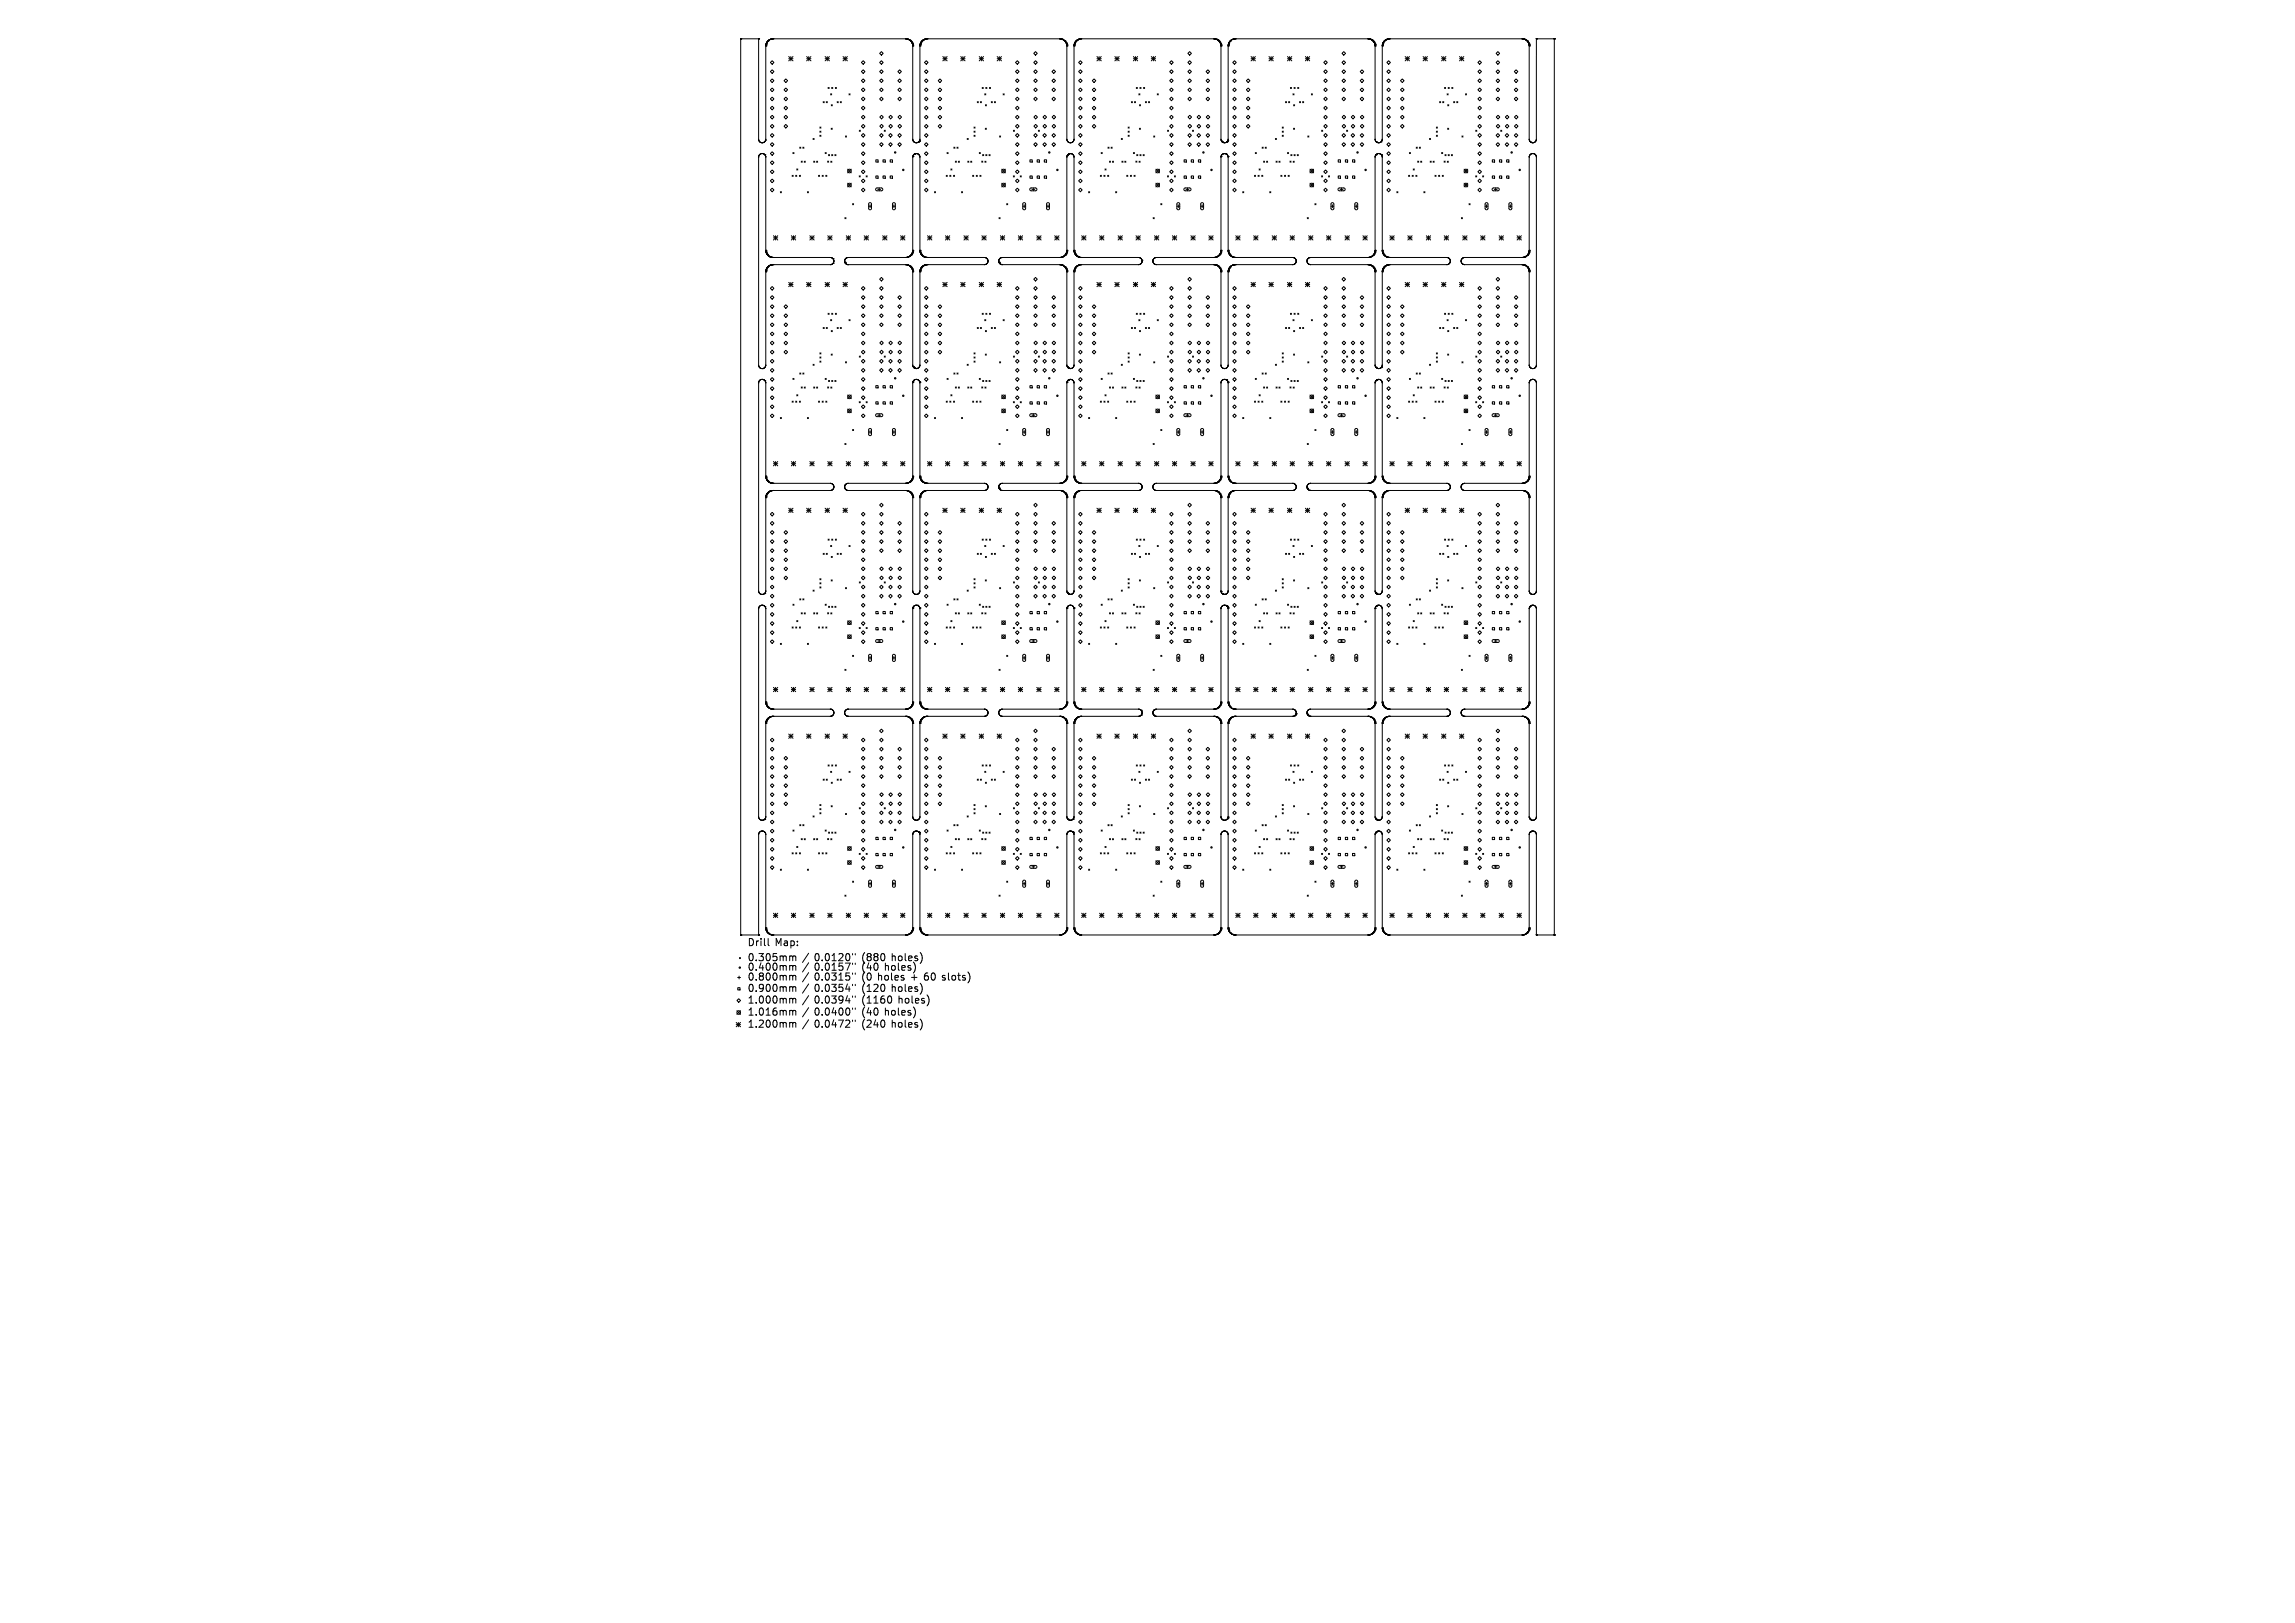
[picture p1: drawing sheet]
<svg xmlns="http://www.w3.org/2000/svg" width="297mm" height="210mm" viewBox="0 0 297 210" stroke-linecap="round" stroke-linejoin="round" font-family="sans-serif">
<defs><g id="words">
<g font-size="1.3">
<text x="96.8" y="122.6">Drill</text>
<text x="96.8" y="124.6">0.305mm</text>
<text x="96.8" y="125.8">0.400mm</text>
<text x="100.3" y="122.6">Map:</text>
<text x="105.4" y="124.6">0.0120&quot;</text>
<text x="105.4" y="125.8">0.0157&quot;</text>
<text x="111.6" y="124.6">(880</text>
<text x="111.6" y="125.8">(40</text>
<text x="114.5" y="125.8">holes)</text>
<text x="115.4" y="124.6">holes)</text>
<text x="96.8" y="127.1">0.800mm</text>
<text x="96.8" y="128.5">0.900mm</text>
<text x="96.8" y="130">1.000mm</text>
<text x="96.8" y="131.6">1.016mm</text>
<text x="105.4" y="127.1">0.0315&quot;</text>
<text x="105.4" y="128.5">0.0354&quot;</text>
<text x="105.4" y="130">0.0394&quot;</text>
<text x="105.4" y="131.6">0.0400&quot;</text>
<text x="111.6" y="127.1">(0</text>
<text x="111.6" y="128.5">(120</text>
<text x="111.6" y="130">(1160</text>
<text x="111.6" y="131.6">(40</text>
<text x="113.7" y="127.1">holes</text>
<text x="114.5" y="131.6">holes)</text>
<text x="115.4" y="128.5">holes)</text>
<text x="116.3" y="130">holes)</text>
<text x="118" y="127.1">+</text>
<text x="119.7" y="127.1">60</text>
<text x="122.1" y="127.1">slots)</text>
<text x="96.8" y="133.2">1.200mm</text>
<text x="105.4" y="133.2">0.0472&quot;</text>
<text x="111.6" y="133.2">(240</text>
<text x="115.4" y="133.2">holes)</text>
</g>
</g></defs>
<g fill="none" stroke="#000" stroke-width=".13">
<path d="M95.9 5h.1M95.9 5h2.3M95.9 5v116M98.2 5h.1M98.2 5v13M98.2 18h.1M98.2 18v.1M98.2 18.1h.1M98.2 18.1v.1M98.2 18.2h.1M98.2 18.2l.1 .1M98.3 18.3h.1"/>
<path d="M98.3 18.3v.1M98.3 18.4h.1M98.3 20h.1M98.4 18.4h.1M98.4 20h-.1M98.4 19.9v.1M98.4 19.9h.1M98.5 19.9h-.1M98.5 18.4v.1M98.5 18.5h.1M98.5 19.9h.1M98.6 18.5h.1"/>
<path d="M98.6 19.9h-.1M98.6 19.9h.1M98.7 18.5h-.1M98.7 19.9h.1M98.7 18.5h.1M98.8 19.9h.1M98.8 18.5h-.1M98.8 18.4v.1M98.8 18.4h.1M98.9 19.9h.1M98.9 18.4h.1M98.9 18.4h-.1"/>
<path d="M98.9 19.9v.1M98.9 20h.1M99 18.3h.1M99 18.3l-.1 .1M99.1 18.2l-.1 .1M99.1 18.2h.1M99.1 18.1h.1M99.1 18.1v.1M99.1 18v.1M99.1 18h.1M99.1 6v12M99.1 5.9h.1"/>
<path d="M99.1 5.8h.1M99.1 5.8v.1M99.1 5.7v.1M99.1 5.7h.1M99.2 5.6h.1M99.2 5.6l-.1 .1M99.2 5.5v.1M99.2 5.5h.1M99.3 5.4h.1M99.3 5.4l-.1 .1M99.3 5.3v.1M99.4 5.3h.1"/>
<path d="M99.4 5.3h-.1M99.4 5.2v.1M99.5 5.2h.1M99.5 5.2h-.1M99.6 5.1l-.1 .1M99.6 5.1h.1M99.7 9.3l.2-.3 .3 .3-.3 .2zM99.7 10.4l.2-.2 .3 .2-.3 .3zM99.7 12.8l.2-.2 .3 .2-.3 .2zM99.7 14l.2-.3 .3 .3-.3 .2zM99.7 16.3l.2-.2 .3 .2-.3 .3zM99.7 19.9l.2-.3 .3 .3-.3 .2z"/>
<path d="M99.7 5.1h-.1M99.7 5.1h.1M99.8 5.1h.1M99.8 5h.1M99.8 5v.1M99.9 5h.1M99.9 5h-.1M99.9 7.9l.3 .2-.3 .2-.2-.2zM99.9 11.4l.3 .2-.3 .3-.2-.3zM99.9 14.9l.3 .3-.3 .2-.2-.2zM99.9 17.3l.3 .2-.3 .2-.2-.2zM99.9 18.5l.3 .2-.3 .2-.2-.2z"/>
<path d="M100 5h.1M100 5h-.1M100 5h17.2M101.5 10.4l.2-.2 .2 .2-.2 .3zM101.5 12.8l.2-.2 .2 .2-.2 .2zM101.5 14l.2-.3 .2 .3-.2 .2zM101.5 16.3l.2-.2 .2 .2-.2 .3zM101.7 11.4l.2 .2-.2 .3-.2-.3zM101.7 14.9l.2 .3-.2 .2-.2-.2zM102.1 7.3l.5 .6M102.1 7.6h.5M102.3 7.3v.6"/>
<path d="M102.6 19.7l.2 .2M102.6 7.3l-.5 .6M102.8 19.7l-.2 .2M103.5 19l.1 .2M103.6 19l-.1 .2M103.9 19l.1 .2M104 19l-.1 .2M104.4 7.3l.5 .6M104.4 7.6h.5M104.7 7.3v.6M104.9 7.3l-.5 .6M105.2 17.9l.2 .2"/>
<path d="M105.4 17.9l-.2 .2M106.1 16.4l.1 .2M106.1 17l.1 .1M106.1 17.5l.1 .1M106.2 16.4l-.1 .2M106.2 17l-.1 .1M106.2 17.5l-.1 .1M106.5 13.2l.2 .1M106.7 13.2l-.2 .1M106.8 7.6h.5M106.8 7.3l.5 .6M106.8 19.7l.1 .2"/>
<path d="M106.9 19.7l-.1 .2M106.9 13.2l.2 .1M107.1 7.3v.6M107.1 13.2l-.2 .1M107.2 11.3l.1 .2M107.3 11.3l-.1 .2M107.3 7.3l-.5 .6M107.5 12.1l.1 .2M107.6 16.6l.1 .1M107.6 13.6l.1 .1M107.6 12.1l-.1 .2M107.6 11.3l.2 .2"/>
<path d="M107.7 16.6l-.1 .1M107.7 13.6l-.1 .1M107.8 11.3l-.2 .2M108.1 11.3l.1 .2M108.2 11.3l-.1 .2M108.3 13.2l.2 .1M108.5 13.2l-.2 .1M108.7 13.2l.2 .1M108.9 13.2l-.2 .1M109.1 7.6h.6M109.1 7.3l.6 .6M109.4 7.3v.6"/>
<path d="M109.4 17.6l.2 .1M109.6 17.6l-.2 .1M109.7 7.3l-.6 .6M109.9 12.1l.1 .2M110 12.1l-.1 .2M111.2 16.9l.1 .1M111.3 16.9l-.1 .1M111.5 8.1l.2-.2 .2 .2-.2 .2zM111.5 10.4l.2-.2 .2 .2-.2 .3zM111.5 11.6l.2-.2 .2 .2-.2 .3zM111.5 14l.2-.3 .2 .3-.2 .2zM111.5 15.2l.2-.3 .2 .3-.2 .2z"/>
<path d="M111.5 17.5l.2-.2 .2 .2-.2 .2zM111.7 9l.2 .3-.2 .2-.2-.2zM111.7 12.6l.2 .2-.2 .2-.2-.2zM111.7 16.1l.2 .2-.2 .3-.2-.3zM111.7 18.5l.2 .2-.2 .2-.2-.2zM111.7 19.6l.2 .3-.2 .2-.2-.2zM113.8 6.9l.3-.2 .2 .2-.2 .2zM113.8 9.3l.3-.3 .2 .3-.2 .2zM113.8 10.4l.3-.2 .2 .2-.2 .3zM113.8 12.8l.3-.2 .2 .2-.2 .2zM113.9 15.1l.2-.2 .2 .2-.2 .3zM113.9 16.3l.2-.2 .2 .2-.2 .3z"/>
<path d="M114.1 7.9l.2 .2-.2 .2-.3-.2zM114.1 11.4l.2 .2-.2 .3-.3-.3zM114.1 17.3l.2 .2-.2 .2-.3-.2zM114.1 18.5l.2 .2-.2 .2-.3-.2zM114.4 16.9l.2 .1M114.6 16.9l-.2 .1M115 15.1l.3-.2 .2 .2-.2 .3zM115 16.3l.3-.2 .2 .2-.2 .3zM115.2 17.3l.3 .2-.3 .2-.2-.2zM115.2 18.5l.3 .2-.3 .2-.2-.2zM116.2 9.3l.2-.3 .3 .3-.3 .2zM116.2 10.4l.2-.2 .3 .2-.3 .3z"/>
<path d="M116.2 12.8l.2-.2 .3 .2-.3 .2zM116.2 15.1l.2-.2 .3 .2-.3 .3zM116.2 16.3l.2-.2 .3 .2-.3 .3zM116.4 11.4l.3 .2-.3 .3-.2-.3zM116.4 17.3l.3 .2-.3 .2-.2-.2zM116.4 18.5l.3 .2-.3 .2-.2-.2zM117.2 5h.1M117.3 5h.1M117.4 5h.1M117.4 5v.1M117.4 5.1h.1M117.5 5.1h.1"/>
<path d="M117.6 5.1h.1M117.6 5.1l.1 .1M117.7 5.2h.1M117.8 5.2h.1M117.8 5.3h.1M117.9 5.3h.1M117.9 5.3v.1M117.9 5.4h.1M118 5.4h.1M118 5.4v.1M118 5.5h.1M118 5.5l.1 .1"/>
<path d="M118.1 5.6h.1M118.1 5.6v.1M118.1 5.7h.1M118.1 5.7v.1M118.1 5.8h.1M118.1 5.8v.1M118.1 5.9h.1M118.1 6h.1M118.1 5.9v12.1M118.1 18h.1M118.1 18v.1M118.1 18.1h.1"/>
<path d="M118.1 18.1v.1M118.1 18.2h.1M118.2 18.2v.1M118.2 18.3h.1M118.3 18.3h.1M118.3 18.3v.1M118.3 18.4h.1M118.3 20h.1M118.3 20l-.1 .1M118.3 19.9h.1M118.3 19.9v.1M118.4 18.4h.1"/>
<path d="M118.4 19.9h.1M118.4 19.9h-.1M118.4 18.4l.1 .1M118.5 18.5h.1M118.5 19.9h.1M118.6 18.5h.1M118.6 19.9h-.1M118.6 19.9h.1M118.7 18.5h-.1M118.7 19.9h.1M118.7 18.5h.1M118.7 18.4v.1"/>
<path d="M118.8 18.4h-.1M118.8 18.4h.1M118.8 19.9h.1M118.8 19.9l.1 .1M118.9 20h.1M118.9 18.4h.1M118.9 18.4h-.1M118.9 18.3h.1M118.9 18.3v.1M119 18.3h.1M119 18.3h-.1M119 18.2h.1"/>
<path d="M119 18.2v.1M119 18.1v.1M119 18.1h.1M119 18v.1M119 6h.1M119 5.9v12.1M119 5.9h.1M119.1 5.9h.1M119.1 5.9h-.1M119.1 5.8h.1M119.1 5.8v.1M119.1 5.7v.1"/>
<path d="M119.1 5.7h.1M119.1 5.6v.1M119.1 5.6h.1M119.1 5.5h.1M119.1 5.5v.1M119.2 5.5h-.1M119.2 5.5h.1M119.2 5.4h.1M119.2 5.4v.1M119.3 5.4h-.1M119.3 5.4h.1M119.3 5.3v.1"/>
<path d="M119.3 5.3h.1M119.4 5.3h.1M119.4 5.3h-.1M119.4 5.2h.1M119.4 5.2v.1M119.5 5.2h.1M119.5 5.2h-.1M119.5 5.1h.1M119.5 5.1v.1M119.6 5.1h-.1M119.6 5.1h.1M119.6 9.3l.3-.3 .2 .3-.2 .2z"/>
<path d="M119.6 10.4l.3-.2 .2 .2-.2 .3zM119.6 12.8l.3-.2 .2 .2-.2 .2zM119.6 14l.3-.3 .2 .3-.2 .2zM119.6 16.3l.3-.2 .2 .2-.2 .3zM119.6 19.9l.3-.3 .2 .3-.2 .2zM119.7 5.1h.1M119.7 5.1h-.1M119.8 5h.1M119.8 5l-.1 .1M119.9 7.9l.2 .2-.2 .2-.3-.2zM119.9 11.4l.2 .2-.2 .3-.3-.3zM119.9 14.9l.2 .3-.2 .2-.3-.2z"/>
<path d="M119.9 17.3l.2 .2-.2 .2-.3-.2zM119.9 18.5l.2 .2-.2 .2-.3-.2zM119.9 5h.1M119.9 5h-.1M120 5h-.1M120 5h.1M120 5h17.1M121.4 10.4l.2-.2 .3 .2-.3 .3zM121.4 12.8l.2-.2 .3 .2-.3 .2zM121.4 14l.2-.3 .3 .3-.3 .2zM121.4 16.3l.2-.2 .3 .2-.3 .3zM121.6 11.4l.3 .2-.3 .3-.2-.3z"/>
<path d="M121.6 14.9l.3 .3-.3 .2-.2-.2zM122 7.6h.6M122 7.3l.6 .6M122.3 7.3v.6M122.6 19.7l.1 .2M122.6 7.3l-.6 .6M122.7 19.7l-.1 .2M123.4 19l.2 .2M123.6 19l-.2 .2M123.8 19l.2 .2M124 19l-.2 .2M124.3 7.3l.6 .6"/>
<path d="M124.3 7.6h.6M124.6 7.3v.6M124.9 7.3l-.6 .6M125.2 17.9l.1 .2M125.3 17.9l-.1 .2M126 16.4l.2 .2M126 17l.2 .1M126 17.5l.2 .1M126.2 16.4l-.2 .2M126.2 17l-.2 .1M126.2 17.5l-.2 .1M126.5 13.2l.1 .1"/>
<path d="M126.6 13.2l-.1 .1M126.7 7.6h.6M126.7 7.3l.6 .6M126.7 19.7l.2 .2M126.9 13.2l.1 .1M126.9 19.7l-.2 .2M127 7.3v.6M127 13.2l-.1 .1M127.1 11.3l.1 .2M127.2 11.3l-.1 .2M127.3 7.3l-.6 .6M127.4 12.1l.2 .2"/>
<path d="M127.5 16.6l.1 .1M127.5 13.6l.2 .1M127.6 12.1l-.2 .2M127.6 11.3l.1 .2M127.6 16.6l-.1 .1M127.7 13.6l-.2 .1M127.7 11.3l-.1 .2M128 11.3l.2 .2M128.2 11.3l-.2 .2M128.3 13.2l.1 .1M128.4 13.2l-.1 .1M128.7 13.2l.1 .1"/>
<path d="M128.8 13.2l-.1 .1M129 7.6h.6M129 7.3l.6 .6M129.3 7.3v.6M129.4 17.6l.1 .1M129.5 17.6l-.1 .1M129.6 7.3l-.6 .6M129.8 12.1l.2 .2M130 12.1l-.2 .2M131.1 16.9l.2 .1M131.3 16.9l-.2 .1M131.4 8.1l.3-.2 .2 .2-.2 .2z"/>
<path d="M131.4 10.4l.3-.2 .2 .2-.2 .3zM131.4 11.6l.3-.2 .2 .2-.2 .3zM131.4 14l.3-.3 .2 .3-.2 .2zM131.4 15.2l.3-.3 .2 .3-.2 .2zM131.4 17.5l.3-.2 .2 .2-.2 .2zM131.7 9l.2 .3-.2 .2-.3-.2zM131.7 12.6l.2 .2-.2 .2-.3-.2zM131.7 16.1l.2 .2-.2 .3-.3-.3zM131.7 18.5l.2 .2-.2 .2-.3-.2zM131.7 19.6l.2 .3-.2 .2-.3-.2zM133.8 6.9l.2-.2 .2 .2-.2 .2zM133.8 9.3l.2-.3 .2 .3-.2 .2z"/>
<path d="M133.8 10.4l.2-.2 .2 .2-.2 .3zM133.8 12.8l.2-.2 .2 .2-.2 .2zM133.8 15.1l.2-.2 .3 .2-.3 .3zM133.8 16.3l.2-.2 .3 .2-.3 .3zM134 7.9l.2 .2-.2 .2-.2-.2zM134 11.4l.2 .2-.2 .3-.2-.3zM134 17.3l.2 .2-.2 .2-.2-.2zM134 18.5l.2 .2-.2 .2-.2-.2zM134.4 16.9l.1 .1M134.5 16.9l-.1 .1M135 15.1l.2-.2 .2 .2-.2 .3zM135 16.3l.2-.2 .2 .2-.2 .3z"/>
<path d="M135.2 17.3l.2 .2-.2 .2-.2-.2zM135.2 18.5l.2 .2-.2 .2-.2-.2zM136.1 9.3l.3-.3 .2 .3-.2 .2zM136.1 10.4l.3-.2 .2 .2-.2 .3zM136.1 12.8l.3-.2 .2 .2-.2 .2zM136.2 15.1l.2-.2 .2 .2-.2 .3zM136.2 16.3l.2-.2 .2 .2-.2 .3zM136.4 11.4l.2 .2-.2 .3-.3-.3zM136.4 17.3l.2 .2-.2 .2-.3-.2zM136.4 18.5l.2 .2-.2 .2-.3-.2zM137.1 5h.1M137.2 5h.1"/>
<path d="M137.3 5h.1M137.3 5l.1 .1M137.4 5.1h.1M137.5 5.1h.1M137.6 5.1h.1M137.6 5.1v.1M137.6 5.2h.1M137.7 5.2h.1M137.7 5.2v.1M137.7 5.3h.1M137.8 5.3h.1M137.8 5.3v.1"/>
<path d="M137.8 5.4h.1M137.9 5.4h.1M137.9 5.4v.1M137.9 5.5h.1M138 5.5h.1M138 5.5v.1M138 5.6h.1M138 5.6v.1M138 5.7h.1M138 5.7v.1M138 5.8h.1M138.1 5.8h.1"/>
<path d="M138.1 5.8v.1M138.1 5.9h.1M138.1 6h.1M138.1 6v12M138.1 18h.1M138.1 18v.1M138.1 18.1h.1M138.1 18.1v.1M138.1 18.2h.1M138.1 18.2v.1M138.1 18.3h.1M138.2 18.3h.1"/>
<path d="M138.2 18.3l.1 .1M138.2 20h.1M138.3 20h.1M138.3 19.9h.1M138.3 19.9v.1M138.3 18.4h.1M138.4 18.4l.1 .1M138.4 19.9h.1M138.5 18.5h.1M138.5 19.9h-.1M138.5 19.9h.1M138.6 19.9h.1"/>
<path d="M138.6 18.5h.1M138.7 19.9h.1M138.7 18.5h-.1M138.7 18.4v.1M138.8 18.4h-.1M138.8 18.4h.1M138.8 19.9l.1 .1M138.8 18.3v.1M138.9 18.3h-.1M138.9 18.3h.1M139 18.2l-.1 .1M139 18.2h.1"/>
<path d="M139 18.1v.1M139 18.1h.1M139 18v.1M139 18h.1M139 5.9h.1M139 5.9v12.1M139 5.8h.1M139 5.8v.1M139 5.7v.1M139 5.7h.1M139 5.6h.1M139 5.6v.1"/>
<path d="M139.1 5.5v.1M139.1 5.5h.1M139.2 5.4h.1M139.2 5.4l-.1 .1M139.2 5.3h.1M139.3 5.3h.1M139.3 5.2h.1M139.4 5.2h.1M139.5 5.1h.1M139.5 5.1l-.1 .1M139.6 5.1h.1M139.6 5.1h-.1"/>
<path d="M139.6 9.3l.2-.3 .2 .3-.2 .2zM139.6 10.4l.2-.2 .2 .2-.2 .3zM139.6 12.8l.2-.2 .2 .2-.2 .2zM139.6 14l.2-.3 .2 .3-.2 .2zM139.6 16.3l.2-.2 .2 .2-.2 .3zM139.6 19.9l.2-.3 .2 .3-.2 .2zM139.7 5.1h.1M139.7 5.1h-.1M139.7 5v.1M139.7 5h.1M139.8 5h-.1M139.8 5h.1"/>
<path d="M139.8 7.9l.2 .2-.2 .2-.2-.2zM139.8 11.4l.2 .2-.2 .3-.2-.3zM139.8 14.9l.2 .3-.2 .2-.2-.2zM139.8 17.3l.2 .2-.2 .2-.2-.2zM139.8 18.5l.2 .2-.2 .2-.2-.2zM139.9 5h.1M139.9 5h-.1M139.9 5h17.2M141.4 10.4l.2-.2 .2 .2-.2 .3zM141.4 12.8l.2-.2 .2 .2-.2 .2zM141.4 14l.2-.3 .2 .3-.2 .2zM141.4 16.3l.2-.2 .2 .2-.2 .3z"/>
<path d="M141.6 11.4l.2 .2-.2 .3-.2-.3zM141.6 14.9l.2 .3-.2 .2-.2-.2zM142 7.3l.5 .6M142 7.6h.5M142.2 7.3v.6M142.5 19.7l.1 .2M142.5 7.3l-.5 .6M142.6 19.7l-.1 .2M143.4 19l.1 .2M143.5 19l-.1 .2M143.8 19l.1 .2M143.9 19l-.1 .2"/>
<path d="M144.3 7.6h.5M144.3 7.3l.5 .6M144.6 7.3v.6M144.8 7.3l-.5 .6M145.1 17.9l.1 .2M145.2 17.9l-.1 .2M146 16.4l.1 .2M146 17l.1 .1M146 17.5l.1 .1M146.1 17l-.1 .1M146.1 16.4l-.1 .2M146.1 17.5l-.1 .1"/>
<path d="M146.4 13.2l.2 .1M146.6 13.2l-.2 .1M146.7 7.6h.5M146.7 7.3l.5 .6M146.7 19.7l.1 .2M146.8 19.7l-.1 .2M146.8 13.2l.2 .1M146.9 7.3v.6M147 13.2l-.2 .1M147.1 11.3l.1 .2M147.2 11.3l-.1 .2M147.2 7.3l-.5 .6"/>
<path d="M147.4 12.1l.1 .2M147.5 16.6l.1 .1M147.5 13.6l.1 .1M147.5 12.1l-.1 .2M147.5 11.3l.2 .2M147.6 16.6l-.1 .1M147.6 13.6l-.1 .1M147.7 11.3l-.2 .2M148 11.3l.1 .2M148.1 11.3l-.1 .2M148.2 13.2l.2 .1M148.4 13.2l-.2 .1"/>
<path d="M148.6 13.2l.2 .1M148.8 13.2l-.2 .1M149 7.6h.5M149 7.3l.5 .6M149.3 7.3v.6M149.3 17.6l.1 .1M149.4 17.6l-.1 .1M149.5 7.3l-.5 .6M149.8 12.1l.1 .2M149.9 12.1l-.1 .2M151.1 16.9l.1 .1M151.2 16.9l-.1 .1"/>
<path d="M151.4 8.1l.2-.2 .2 .2-.2 .2zM151.4 10.4l.2-.2 .2 .2-.2 .3zM151.4 11.6l.2-.2 .2 .2-.2 .3zM151.4 14l.2-.3 .2 .3-.2 .2zM151.4 15.2l.2-.3 .2 .3-.2 .2zM151.4 17.5l.2-.2 .2 .2-.2 .2zM151.6 9l.2 .3-.2 .2-.2-.2zM151.6 12.6l.2 .2-.2 .2-.2-.2zM151.6 16.1l.2 .2-.2 .3-.2-.3zM151.6 18.5l.2 .2-.2 .2-.2-.2zM151.6 19.6l.2 .3-.2 .2-.2-.2zM153.7 6.9l.3-.2 .2 .2-.2 .2z"/>
<path d="M153.7 9.3l.3-.3 .2 .3-.2 .2zM153.7 10.4l.3-.2 .2 .2-.2 .3zM153.7 12.8l.3-.2 .2 .2-.2 .2zM153.7 15.1l.3-.2 .2 .2-.2 .3zM153.7 16.3l.3-.2 .2 .2-.2 .3zM154 7.9l.2 .2-.2 .2-.3-.2zM154 11.4l.2 .2-.2 .3-.3-.3zM154 17.3l.2 .2-.2 .2-.3-.2zM154 18.5l.2 .2-.2 .2-.3-.2zM154.3 16.9l.2 .1M154.5 16.9l-.2 .1M154.9 15.1l.3-.2 .2 .2-.2 .3z"/>
<path d="M154.9 16.3l.3-.2 .2 .2-.2 .3zM155.1 17.3l.3 .2-.3 .2-.2-.2zM155.1 18.5l.3 .2-.3 .2-.2-.2zM156.1 9.3l.2-.3 .2 .3-.2 .2zM156.1 10.4l.2-.2 .2 .2-.2 .3zM156.1 12.8l.2-.2 .2 .2-.2 .2zM156.1 15.1l.2-.2 .3 .2-.3 .3zM156.1 16.3l.2-.2 .3 .2-.3 .3zM156.3 11.4l.2 .2-.2 .3-.2-.3zM156.3 17.3l.2 .2-.2 .2-.2-.2zM156.3 18.5l.2 .2-.2 .2-.2-.2zM157.1 5h.1"/>
<path d="M157.2 5h.1M157.3 5h.1M157.3 5v.1M157.3 5.1h.1M157.4 5.1h.1M157.5 5.1h.1M157.5 5.1l.1 .1M157.6 5.2h.1M157.7 5.2h.1M157.7 5.3h.1M157.8 5.3h.1M157.8 5.4h.1"/>
<path d="M157.8 5.4l.1 .1M157.9 5.5h.1M157.9 5.5v.1M157.9 5.6h.1M158 5.6v.1M158 5.7h.1M158 5.7v.1M158 5.8h.1M158 5.8v.1M158 5.9h.1M158 5.9v12.1M158 18v.1"/>
<path d="M158 18.1h.1M158 18.1l.1 .1M158.1 18.2h.1M158.1 18.3h.1M158.2 18.3v.1M158.2 20h.1M158.2 20h-.1M158.2 18.4h.1M158.2 19.9v.1M158.2 19.9h.1M158.3 18.4h.1M158.3 19.9h.1"/>
<path d="M158.3 19.9h-.1M158.3 18.4l.1 .1M158.4 18.5h.1M158.4 19.9h-.1M158.4 19.9h.1M158.5 18.5h.1M158.5 19.9h.1M158.6 19.9h.1M158.6 18.5h-.1M158.6 18.4v.1M158.7 19.9h.1M158.7 18.4h.1"/>
<path d="M158.7 18.4h-.1M158.7 19.9l.1 .1M158.8 18.4h.1M158.8 18.4h-.1M158.8 20h.1M158.8 18.3h.1M158.8 18.3v.1M158.9 18.3h.1M158.9 18.3h-.1M158.9 18.2h.1M158.9 18.2v.1M158.9 18.1v.1"/>
<path d="M158.9 18.1h.1M158.9 6h.1M158.9 6v12.1M158.9 5.9h.1M158.9 5.8h.1M158.9 5.8v.1M159 5.8h-.1M159 5.8h.1M159 5.7h.1M159 5.7v.1M159 5.6h.1M159 5.6v.1"/>
<path d="M159 5.5h.1M159 5.5v.1M159.1 5.5h-.1M159.1 5.5h.1M159.1 5.4h.1M159.1 5.4v.1M159.2 5.4h.1M159.2 5.4h-.1M159.2 5.3h.1M159.2 5.3v.1M159.3 5.3h.1M159.3 5.3h-.1"/>
<path d="M159.3 5.2v.1M159.3 5.2h.1M159.4 5.2h-.1M159.4 5.2h.1M159.4 5.1v.1M159.4 5.1h.1M159.5 5.1h.1M159.5 5.1h-.1M159.5 9.3l.3-.3 .2 .3-.2 .2zM159.5 10.4l.3-.2 .2 .2-.2 .3zM159.5 12.8l.3-.2 .2 .2-.2 .2zM159.5 14l.3-.3 .2 .3-.2 .2z"/>
<path d="M159.5 16.3l.3-.2 .2 .2-.2 .3zM159.5 19.9l.3-.3 .2 .3-.2 .2zM159.6 5.1h.1M159.6 5.1h-.1M159.7 5h.1M159.7 5l-.1 .1M159.8 7.9l.2 .2-.2 .2-.3-.2zM159.8 11.4l.2 .2-.2 .3-.3-.3zM159.8 14.9l.2 .3-.2 .2-.3-.2zM159.8 17.3l.2 .2-.2 .2-.3-.2zM159.8 18.5l.2 .2-.2 .2-.3-.2zM159.8 5h.1"/>
<path d="M159.8 5h-.1M159.9 5h.1M159.9 5h-.1M159.9 5h17.1M161.3 10.4l.2-.2 .3 .2-.3 .3zM161.3 12.8l.2-.2 .3 .2-.3 .2zM161.3 14l.2-.3 .3 .3-.3 .2zM161.3 16.3l.2-.2 .3 .2-.3 .3zM161.5 11.4l.3 .2-.3 .3-.2-.3zM161.5 14.9l.3 .3-.3 .2-.2-.2zM161.9 7.6h.6M161.9 7.3l.6 .6"/>
<path d="M162.2 7.3v.6M162.4 19.7l.2 .2M162.5 7.3l-.6 .6M162.6 19.7l-.2 .2M163.3 19l.2 .2M163.5 19l-.2 .2M163.7 19l.2 .2M163.9 19l-.2 .2M164.2 7.6h.6M164.2 7.3l.6 .6M164.5 7.3v.6M164.8 7.3l-.6 .6"/>
<path d="M165.1 17.9l.1 .2M165.2 17.9l-.1 .2M165.9 16.4l.2 .2M165.9 17l.2 .1M165.9 17.5l.2 .1M166.1 17l-.2 .1M166.1 16.4l-.2 .2M166.1 17.5l-.2 .1M166.4 13.2l.1 .1M166.5 13.2l-.1 .1M166.6 7.6h.6M166.6 7.3l.6 .6"/>
<path d="M166.6 19.7l.2 .2M166.8 19.7l-.2 .2M166.8 13.2l.1 .1M166.9 7.3v.6M166.9 13.2l-.1 .1M167 11.3l.1 .2M167.1 11.3l-.1 .2M167.2 7.3l-.6 .6M167.3 12.1l.2 .2M167.4 16.6l.1 .1M167.4 13.6l.1 .1M167.5 12.1l-.2 .2"/>
<path d="M167.5 11.3l.1 .2M167.5 16.6l-.1 .1M167.5 13.6l-.1 .1M167.6 11.3l-.1 .2M167.9 11.3l.2 .2M168.1 11.3l-.2 .2M168.2 13.2l.1 .1M168.3 13.2l-.1 .1M168.6 13.2l.1 .1M168.7 13.2l-.1 .1M168.9 7.6h.6M168.9 7.3l.6 .6"/>
<path d="M169.2 7.3v.6M169.2 17.6l.2 .1M169.4 17.6l-.2 .1M169.5 7.3l-.6 .6M169.7 12.1l.1 .2M169.8 12.1l-.1 .2M171 16.9l.2 .1M171.2 16.9l-.2 .1M171.3 8.1l.2-.2 .3 .2-.3 .2zM171.3 9.3l.2-.3 .3 .3-.3 .2zM171.3 10.4l.2-.2 .3 .2-.3 .3zM171.3 11.6l.2-.2 .3 .2-.3 .3z"/>
<path d="M171.3 12.8l.2-.2 .3 .2-.3 .2zM171.3 14l.2-.3 .3 .3-.3 .2zM171.3 15.2l.2-.3 .3 .3-.3 .2zM171.3 16.3l.2-.2 .3 .2-.3 .3zM171.3 17.5l.2-.2 .3 .2-.3 .2zM171.3 19.9l.2-.3 .3 .3-.3 .2zM171.5 18.5l.3 .2-.3 .2-.2-.2zM173.7 6.9l.2-.2 .2 .2-.2 .2zM173.7 9.3l.2-.3 .2 .3-.2 .2zM173.7 10.4l.2-.2 .2 .2-.2 .3zM173.7 12.8l.2-.2 .2 .2-.2 .2zM173.7 15.1l.2-.2 .3 .2-.3 .3z"/>
<path d="M173.7 16.3l.2-.2 .3 .2-.3 .3zM173.9 7.9l.2 .2-.2 .2-.2-.2zM173.9 11.4l.2 .2-.2 .3-.2-.3zM173.9 17.3l.2 .2-.2 .2-.2-.2zM173.9 18.5l.2 .2-.2 .2-.2-.2zM174.3 16.9l.1 .1M174.4 16.9l-.1 .1M174.8 18.7l.3-.2 .2 .2-.2 .2zM174.9 15.1l.2-.2 .2 .2-.2 .3zM174.9 16.3l.2-.2 .2 .2-.2 .3zM175.1 17.3l.2 .2-.2 .2-.3-.2zM176 9.3l.3-.3 .2 .3-.2 .2z"/>
<path d="M176 10.4l.3-.2 .2 .2-.2 .3zM176 12.8l.3-.2 .2 .2-.2 .2zM176 18.7l.3-.2 .2 .2-.2 .2zM176 15.1l.3-.2 .2 .2-.2 .3zM176 16.3l.3-.2 .2 .2-.2 .3zM176.3 11.4l.2 .2-.2 .3-.3-.3zM176.3 17.3l.2 .2-.2 .2-.3-.2zM177 5h.1M177.1 5h.1M177.2 5h.1M177.2 5l.1 .1M177.3 5.1h.1"/>
<path d="M177.4 5.1h.1M177.5 5.1h.1M177.5 5.1v.1M177.5 5.2h.1M177.6 5.2h.1M177.6 5.2v.1M177.6 5.3h.1M177.7 5.3h.1M177.7 5.3v.1M177.7 5.4h.1M177.8 5.4h.1M177.8 5.4v.1"/>
<path d="M177.8 5.5h.1M177.9 5.5h.1M177.9 5.5v.1M177.9 5.6h.1M177.9 5.6v.1M177.9 5.7h.1M177.9 5.7v.1M177.9 5.8h.1M177.9 5.8v.1M178 5.9h.1M178 5.9v12.1M178 18h.1"/>
<path d="M178 18v.1M178 18.1h.1M178 18.1v.1M178 18.2h.1M178 18.2v.1M178 18.3h.1M178.1 18.3h.1M178.1 20h.1M178.1 18.4h.1M178.2 19.9l-.1 .1M178.2 18.4h.1M178.2 19.9h.1"/>
<path d="M178.2 18.4l.2 .1M178.4 19.9h-.2M178.4 18.5h.1M178.4 19.9h.1M178.5 18.5h-.1M178.5 19.9h.1M178.5 18.5h.1M178.6 18.4l-.1 .1M178.6 19.9h.1M178.6 18.4h.1M178.6 19.9l.1 .1M178.7 18.4h.1"/>
<path d="M178.7 20h.1M178.7 18.4h-.1M178.7 18.3h.1M178.7 18.3v.1M178.8 18.2l-.1 .1M178.8 18.2h.1M178.9 18.1v.1M178.9 18.1h.1M178.9 18v.1M178.9 18h.1M178.9 5.9h.1M178.9 5.9v12.1"/>
<path d="M178.9 5.8h.1M178.9 5.8v.1M178.9 5.7v.1M178.9 5.7h.1M178.9 5.6h.1M178.9 5.6v.1M179 5.5l-.1 .1M179 5.5h.1M179 5.4h.1M179 5.4v.1M179.1 5.4h.1M179.1 5.4h-.1"/>
<path d="M179.1 5.3h.1M179.2 5.3h-.1M179.2 5.3h.1M179.2 5.2h.1M179.3 5.2h-.1M179.3 5.2h.1M179.4 5.1l-.1 .1M179.4 5.1h.1M179.5 8.1l.2-.2 .2 .2-.2 .2zM179.5 9.3l.2-.3 .2 .3-.2 .2zM179.5 10.4l.2-.2 .2 .2-.2 .3zM179.5 11.6l.2-.2 .2 .2-.2 .3z"/>
<path d="M179.5 12.8l.2-.2 .2 .2-.2 .2zM179.5 14l.2-.3 .2 .3-.2 .2zM179.5 15.2l.2-.3 .2 .3-.2 .2zM179.5 16.3l.2-.2 .2 .2-.2 .3zM179.5 18.7l.2-.2 .2 .2-.2 .2zM179.5 19.9l.2-.3 .2 .3-.2 .2zM179.5 5.1h-.1M179.5 5.1h.1M179.6 5.1h.1M179.6 5.1h-.1M179.6 5v.1M179.6 5h.1"/>
<path d="M179.7 5h-.1M179.7 5h.1M179.7 17.3l.2 .2-.2 .2-.2-.2zM179.8 5h-.1M179.8 5h.1M179.8 5h17.2M181.2 10.4l.3-.2 .2 .2-.2 .3zM181.2 12.8l.3-.2 .2 .2-.2 .2zM181.2 14l.3-.3 .2 .3-.2 .2zM181.2 16.3l.3-.2 .2 .2-.2 .3zM181.5 11.4l.2 .2-.2 .3-.3-.3zM181.5 14.9l.2 .3-.2 .2-.3-.2z"/>
<path d="M181.8 7.6h.6M181.8 7.3l.6 .6M182.1 7.3v.6M182.4 19.7l.1 .2M182.4 7.3l-.6 .6M182.5 19.7l-.1 .2M183.3 19l.1 .2M183.4 19l-.1 .2M183.7 19l.1 .2M183.8 19l-.1 .2M184.2 7.6h.5M184.2 7.3l.5 .6"/>
<path d="M184.4 7.3v.6M184.7 7.3l-.5 .6M185 17.9l.1 .2M185.1 17.9l-.1 .2M185.9 16.4l.1 .2M185.9 17l.1 .1M185.9 17.5l.1 .1M186 17l-.1 .1M186 16.4l-.1 .2M186 17.5l-.1 .1M186.3 13.2l.1 .1M186.4 13.2l-.1 .1"/>
<path d="M186.6 7.6h.5M186.6 7.3l.5 .6M186.6 19.7l.1 .2M186.7 19.7l-.1 .2M186.7 13.2l.1 .1M186.8 7.3v.6M186.8 13.2l-.1 .1M186.9 11.3l.2 .2M187.1 11.3l-.2 .2M187.1 7.3l-.5 .6M187.3 12.1l.1 .2M187.3 16.6l.2 .1"/>
<path d="M187.4 13.6l.1 .1M187.4 12.1l-.1 .2M187.4 11.3l.2 .2M187.5 16.6l-.2 .1M187.5 13.6l-.1 .1M187.6 11.3l-.2 .2M187.9 11.3l.1 .2M188 11.3l-.1 .2M188.1 13.2l.2 .1M188.3 13.2l-.2 .1M188.5 13.2l.2 .1M188.7 13.2l-.2 .1"/>
<path d="M188.9 7.6h.5M188.9 7.3l.5 .6M189.2 7.3v.6M189.2 17.6l.1 .1M189.3 17.6l-.1 .1M189.4 7.3l-.5 .6M189.7 12.1l.1 .2M189.8 12.1l-.1 .2M191 16.9l.1 .1M191.1 16.9l-.1 .1M191.3 8.1l.2-.2 .2 .2-.2 .2zM191.3 10.4l.2-.2 .2 .2-.2 .3z"/>
<path d="M191.3 11.6l.2-.2 .2 .2-.2 .3zM191.3 14l.2-.3 .2 .3-.2 .2zM191.3 15.2l.2-.3 .2 .3-.2 .2zM191.3 17.5l.2-.2 .2 .2-.2 .2zM191.5 9l.2 .3-.2 .2-.2-.2zM191.5 12.6l.2 .2-.2 .2-.2-.2zM191.5 16.1l.2 .2-.2 .3-.2-.3zM191.5 18.5l.2 .2-.2 .2-.2-.2zM191.5 19.6l.2 .3-.2 .2-.2-.2zM193.6 6.9l.2-.2 .3 .2-.3 .2zM193.6 8.1l.2-.2 .3 .2-.3 .2zM193.6 9.3l.2-.3 .3 .3-.3 .2z"/>
<path d="M193.6 10.4l.2-.2 .3 .2-.3 .3zM193.6 11.6l.2-.2 .3 .2-.3 .3zM193.6 12.8l.2-.2 .3 .2-.3 .2zM193.6 18.7l.2-.2 .3 .2-.3 .2zM193.8 17.3l.3 .2-.3 .2-.2-.2zM193.9 14.9l.2 .2-.2 .3-.3-.3zM193.9 16.1l.2 .2-.2 .3-.3-.3zM194.2 16.9l.2 .1M194.4 16.9l-.2 .1M194.8 15.1l.2-.2 .3 .2-.3 .3zM194.8 16.3l.2-.2 .3 .2-.3 .3zM195 17.3l.3 .2-.3 .2-.2-.2z"/>
<path d="M195 18.5l.3 .2-.3 .2-.2-.2zM196 9.3l.2-.3 .2 .3-.2 .2zM196 10.4l.2-.2 .2 .2-.2 .3zM196 12.8l.2-.2 .2 .2-.2 .2zM196 15.1l.2-.2 .3 .2-.3 .3zM196 16.3l.2-.2 .3 .2-.3 .3zM196.2 11.4l.2 .2-.2 .3-.2-.3zM196.2 17.3l.2 .2-.2 .2-.2-.2zM196.2 18.5l.2 .2-.2 .2-.2-.2zM197 5h.1M197.1 5h.1M197.2 5h.1"/>
<path d="M197.2 5v.1M197.2 5.1h.1M197.3 5.1h.1M197.4 5.1h.1M197.4 5.1l.1 .1M197.5 5.2h.1M197.6 5.2v.1M197.6 5.3h.1M197.7 5.3v.1M197.7 5.4h.1M197.7 5.4l.1 .1M197.8 5.5h.1"/>
<path d="M197.8 5.5v.1M197.8 5.6h.1M197.8 5.6l.1 .1M197.9 5.7h.1M197.9 5.7v.1M197.9 5.8h.1M197.9 5.8v.1M197.9 5.9h.1M197.9 6v12M197.9 18h.1M197.9 18v.1M197.9 18.1h.1"/>
<path d="M197.9 18.1v.1M197.9 18.2h.1M198 18.2h.1M198 18.2v.1M198 18.3h.1M198 18.3l.1 .1M198.1 18.4h.1M198.1 20h-.1M198.1 19.9v.1M198.1 19.9h.1M198.2 18.4h.1M198.2 19.9h-.1"/>
<path d="M198.2 19.9h.1M198.2 18.4v.1M198.2 18.5h.1M198.3 19.9h-.1M198.3 19.9h.1M198.3 18.5h.1M198.4 19.9h.1M198.4 18.5h.1M198.5 19.9h.1M198.5 18.4l-.1 .1M198.6 19.9h.1M198.6 18.4h-.1"/>
<path d="M198.6 18.4h.1M198.6 19.9v.1M198.6 20h.1M198.7 18.4h-.1M198.7 20h.1M198.7 18.4h.1M198.7 18.3v.1M198.7 18.3h.1M198.8 18.2l-.1 .1M198.8 18.2h.1M198.8 18.1v.1M198.8 18.1h.1"/>
<path d="M198.8 18v.1M198.8 18h.1M198.8 5v13M198.8 5h.1M201.1 5h.1M201.1 5v116M201.1 5h-2.3M98.2 20.3v27M98.2 20.3h.1M98.2 20.2v.1M98.2 20.2h.1M98.2 20.1v.1"/>
<path d="M98.2 20.1h.1M98.3 20.1h-.1M98.3 20.1h.1M98.3 20v.1M99 20h.1M99 20v.1M99 20.1h.1M99.1 20.2h.1M99.1 20.2v.1M99.1 20.3h.1M99.1 20.3v12.1M99.1 35.2h.1"/>
<path d="M99.1 32.4h.1M99.1 35.2v12M99.1 35.1v.1M99.1 35.1h.1M99.1 32.4v.1M99.1 32.5h.1M99.1 35h.1M99.1 35v.1M99.1 32.5v.1M99.1 32.6h.1M99.1 34.9v.1M99.1 34.9h.1"/>
<path d="M99.1 32.6v.1M99.1 32.7h.1M99.2 32.7h.1M99.2 34.9h-.1M99.2 34.8h.1M99.2 32.7v.1M99.2 32.8h.1M99.2 34.7v.1M99.2 34.7h.1M99.2 32.8v.1M99.2 32.9h.1M99.3 32.9h.1"/>
<path d="M99.3 34.6l-.1 .1M99.3 34.6h.1M99.3 32.9v.1M99.3 33h.1M99.4 34.5h.1M99.4 34.5l-.1 .1M99.4 33h.1M99.4 33v.1M99.4 33.1h.1M99.5 34.4h.1M99.5 34.4l-.1 .1M99.5 33.1h.1"/>
<path d="M99.5 33.1v.1M99.5 33.2h.1M99.6 34.4h.1M99.6 34.4h-.1M99.6 33.2h.1M99.6 34.3h.1M99.6 34.3v.1M99.6 33.2l.1 .1M99.7 23.4l.2-.2 .3 .2-.3 .2zM99.7 38.5l.2-.2 .3 .2-.3 .2zM99.7 33.3h.1M99.7 34.3h.1"/>
<path d="M99.7 34.3h-.1M99.8 33.3h.1M99.8 34.3h.1M99.9 33.3h.1M99.9 34.3h.1M99.9 34.3h-.1M99.9 20.8l.3 .2-.3 .3-.2-.3zM99.9 22l.3 .2-.3 .3-.2-.3zM99.9 24.3l.3 .3-.3 .2-.2-.2zM99.9 37.1l.3 .2-.3 .2-.2-.2zM99.9 39.4l.3 .3-.3 .2-.2-.2zM99.9 34.2h.1"/>
<path d="M100 33.3h.1M100 34.2h.1M100 34.2h-.1M100 33.3h7.5M100.1 30.5l.5 .6M100.1 30.8h.5M100.4 30.5v.6M100.6 30.5l-.5 .6M101 24.8l.1 .1M101.1 24.8l-.1 .1M101.7 39.4l.2 .3-.2 .2-.2-.2zM102.1 36.5l.5 .6"/>
<path d="M102.1 36.8h.5M102.3 36.5v.6M102.4 30.5l.6 .6M102.4 30.8h.6M102.5 22.7l.1 .1M102.6 36.5l-.5 .6M102.6 22.7l-.1 .1M102.7 30.5v.6M103 30.5l-.6 .6M103 22.7l.1 .1M103.1 21.9l.1 .1M103.1 22.7l-.1 .1"/>
<path d="M103.2 21.9l-.1 .1M103.5 22.7l.1 .1M103.6 22.7l-.1 .1M103.7 20.9l.1 .1M103.8 20.9l-.1 .1M104.1 20.9l.1 .1M104.2 20.9l-.1 .1M104.4 36.8h.5M104.4 36.5l.5 .6M104.5 24.8l.1 .1M104.6 24.8l-.1 .1M104.7 36.5v.6"/>
<path d="M104.8 30.8h.6M104.8 30.5l.6 .6M104.9 36.5l-.5 .6M105.1 30.5v.6M105.3 20.9l.1 .1M105.4 30.5l-.6 .6M105.4 20.9l-.1 .1M105.7 20.9l.1 .1M105.8 20.9l-.1 .1M105.9 22.7l.2 .1M106.1 22.7l-.2 .1M106.4 22.7l.1 .1"/>
<path d="M106.5 22.7l-.1 .1M106.8 36.8h.5M106.8 36.5l.5 .6M106.9 22.7l.1 .1M107 22.7l-.1 .1M107.1 36.5v.6M107.1 20.8l.1 .2M107.1 30.8h.6M107.1 30.5l.6 .6M107.2 20l.2 .1M107.2 20.8l-.1 .2M107.3 36.5l-.5 .6"/>
<path d="M107.4 20l-.2 .1M107.4 30.5v.6M107.5 34.2h-7.5M107.5 33.3h.1M107.5 34.2h.1M107.5 20.9l.2 .1M107.6 33.3h.1M107.6 34.2h-.1M107.6 33.3l.1 .1M107.6 20l.2 .1M107.7 20.9l-.2 .1M107.7 34.2h-.1"/>
<path d="M107.7 33.4h.1M107.7 34.2h.1M107.7 30.5l-.6 .6M107.7 33.4l.1 .1M107.8 20l-.2 .1M107.8 33.5h.1M107.8 34.1h.1M107.8 34.1l-.1 .1M107.8 33.5l.1 .1M107.8 34v.1M107.8 34h.1M107.9 34h-.1"/>
<path d="M107.9 34h.1M107.9 33.9v.1M107.9 33.6v.1M107.9 33.9h.1M107.9 33.7h.1M107.9 33.7v.1M107.9 33.8h.1M107.9 33.8v.1M108 20l.2 .1M108.2 20l-.2 .1M109.1 36.8h.6M109.1 36.5l.6 .6"/>
<path d="M109.3 33.8h.1M109.3 33.8v.1M109.3 33.7v.1M109.3 33.7h.1M109.3 33.9h.1M109.3 33.6v.1M109.3 33.9v.1M109.3 28.2l.2 .1M109.3 34h.1M109.3 33.6h.1M109.4 34h.1M109.4 33.6h-.1"/>
<path d="M109.4 33.5v.1M109.4 36.5v.6M109.4 34v.1M109.4 33.5h.1M109.4 34.1h.1M109.4 34.1l.1 .1M109.5 33.4l-.1 .1M109.5 28.2l-.2 .1M109.5 34.2h.1M109.5 33.4h.1M109.5 30.8h.6M109.5 30.5l.6 .6"/>
<path d="M109.6 33.4h-.1M109.6 33.4h.1M109.6 33.3v.1M109.6 34.2h.1M109.7 33.3h-.1M109.7 36.5l-.6 .6M109.7 34.2h.1M109.7 21.9l.5 .5M109.7 23.7l.5 .5M109.7 33.3h.1M109.8 34.2h.1M109.8 33.3h-.1"/>
<path d="M109.8 34.2h7.4M109.8 30.5v.6M110.1 30.5l-.6 .6M110.2 21.9l-.5 .5M110.2 23.7l-.5 .5M110.3 26.4l.2 .1M110.5 26.4l-.2 .1M111.2 22.8l.1 .1M111.3 22.8l-.1 .1M111.5 21l.2-.2 .2 .2-.2 .3zM111.5 22.2l.2-.2 .2 .2-.2 .3zM111.5 24.6l.2-.3 .2 .3-.2 .2z"/>
<path d="M111.5 39.7l.2-.3 .2 .3-.2 .2zM111.7 23.2l.2 .2-.2 .2-.2-.2zM111.7 37.1l.2 .2-.2 .2-.2-.2zM111.7 38.3l.2 .2-.2 .2-.2-.2zM111.8 30.8h.6M111.8 30.5l.6 .6M112.1 22.8l.1 .1M112.1 30.5v.6M112.2 22.8l-.1 .1M112.4 30.5l-.6 .6M112.4 26.7h.4M112.5 26.3l.1-.1 .2 .2v.6l-.2 .1-.2-.1z"/>
<path d="M112.6 26.5v.4M113.3 20.7h.3v.3h-.3zM113.3 22.8h.3v.3h-.3zM113.4 24.4l.7-.1 .1 .2-.1 .2h-.6l-.2-.1zM113.6 24.5h.4M113.8 24.3v.4M113.8 38.5l.3-.2 .2 .2-.2 .2zM114.1 35.9l.2 .2-.2 .3-.3-.3zM114.1 37.1l.2 .2-.2 .2-.3-.2zM114.1 39.4l.2 .3-.2 .2-.3-.2zM114.2 30.5l.6 .6M114.2 30.8h.6"/>
<path d="M114.3 20.7h.3v.3h-.3zM114.3 22.8h.3v.3h-.3zM114.5 30.5v.6M114.8 30.5l-.6 .6M115.2 20.7h.3v.3h-.3zM115.2 22.8h.3v.3h-.3zM115.5 26.7h.4M115.6 26.3l.1-.1 .2 .2v.6l-.2 .1-.2-.1zM115.7 26.5v.4M116.2 38.5l.2-.2 .3 .2-.3 .2zM116.4 39.4l.3 .3-.3 .2-.2-.2zM116.5 30.5l.6 .6"/>
<path d="M116.5 30.8h.6M116.8 30.5v.6M117.1 30.5l-.6 .6M117.2 33.3h.1M117.2 34.2h.1M117.2 33.3h-7.4M117.3 33.3h-.1M117.3 33.3h.1M117.3 34.3h.1M117.4 34.3h.1M117.4 33.3h-.1M117.4 33.3h.1"/>
<path d="M117.5 33.3h.1M117.5 34.3h.1M117.5 33.3h-.1M117.6 34.3h.1M117.6 33.2h.1M117.6 33.2l-.1 .1M117.6 34.3v.1M117.6 34.4h.1M117.7 33.2h.1M117.7 34.4h.1M117.7 33.2h-.1M117.8 34.4h.1"/>
<path d="M117.8 33.1h-.1M117.8 33.1h.1M117.8 34.4v.1M117.8 34.5h.1M117.9 34.5h.1M117.9 33l-.1 .1M117.9 33h.1M117.9 34.5v.1M117.9 34.6h.1M118 32.9h.1M118 32.9l-.1 .1M118 34.6h.1"/>
<path d="M118 34.6v.1M118 34.7h.1M118 32.8h.1M118 32.8v.1M118 34.7v.1M118 34.8h.1M118 32.7h.1M118 32.7v.1M118.1 34.8h.1M118.1 32.7h-.1M118.1 32.7h.1M118.1 34.9h.1"/>
<path d="M118.1 32.6h.1M118.1 32.6v.1M118.1 34.9v.1M118.1 35h.1M118.1 32.5h.1M118.1 32.5v.1M118.1 35v.1M118.1 35.1h.1M118.1 32.4h.1M118.1 32.4v.1M118.1 35.1v.1M118.1 35.2h.1"/>
<path d="M118.1 35.2v12.1M118.1 20.3v12.1M118.1 20.3h.1M118.1 20.2h.1M118.1 20.2v.1M118.2 20.1l-.1 .1M118.2 20.1h.1M118.9 20l.1 .1M119 20.1h.1M119 20.1v.1M119 20.2h.1M119 20.2v.1"/>
<path d="M119 20.3h.1M119 20.3v12.1M119 35.2h.1M119 32.4h.1M119 35.2v12M119 35.1h.1M119 35.1v.1M119 32.4l.1 .1M119.1 35.1h.1M119.1 35.1h-.1M119.1 32.5h.1M119.1 35h.1"/>
<path d="M119.1 35v.1M119.1 32.5v.1M119.1 32.6h.1M119.1 34.9v.1M119.1 34.9h.1M119.1 32.6v.1M119.1 32.7h.1M119.1 34.8h.1M119.1 32.7v.1M119.1 32.8h.1M119.2 32.8h.1M119.2 34.7h.1"/>
<path d="M119.2 34.7l-.1 .1M119.2 32.8v.1M119.2 32.9h.1M119.2 34.6h.1M119.2 34.6v.1M119.2 32.9v.1M119.2 33h.1M119.3 34.6h.1M119.3 33h.1M119.3 34.5h.1M119.3 33v.1M119.3 33.1h.1"/>
<path d="M119.4 33.1h.1M119.4 34.5h.1M119.4 34.4h.1M119.4 34.4v.1M119.5 33.2h.1M119.5 34.4h.1M119.5 34.4h-.1M119.6 33.2h.1M119.6 34.3l-.1 .1M119.6 34.3h.1M119.6 33.2l.1 .1M119.6 23.4l.3-.2 .2 .2-.2 .2z"/>
<path d="M119.6 38.5l.3-.2 .2 .2-.2 .2zM119.7 34.3h.1M119.7 33.3h.1M119.7 34.3h-.1M119.8 34.3h.1M119.8 33.3h.1M119.8 34.3h-.1M119.9 20.8l.2 .2-.2 .3-.3-.3zM119.9 22l.2 .2-.2 .3-.3-.3zM119.9 24.3l.2 .3-.2 .2-.3-.2zM119.9 37.1l.2 .2-.2 .2-.3-.2zM119.9 39.4l.2 .3-.2 .2-.3-.2z"/>
<path d="M119.9 34.3h.1M119.9 33.3h.1M119.9 34.3h-.1M119.9 34.2h.1M119.9 34.2v.1M120 33.3h.1M120 33.3h7.4M120 34.2h-.1M120 34.2h.1M120 30.8h.6M120 30.5l.6 .6M120.3 30.5v.6"/>
<path d="M120.6 30.5l-.6 .6M120.9 24.8l.2 .1M121.1 24.8l-.2 .1M121.6 39.4l.3 .3-.3 .2-.2-.2zM122 36.5l.6 .6M122 36.8h.6M122.3 36.5v.6M122.4 30.5l.5 .6M122.4 30.8h.5M122.5 22.7l.1 .1M122.6 36.5l-.6 .6M122.6 22.7l-.1 .1"/>
<path d="M122.6 30.5v.6M122.9 30.5l-.5 .6M122.9 22.7l.2 .1M123.1 21.9l.1 .1M123.1 22.7l-.2 .1M123.2 21.9l-.1 .1M123.4 22.7l.1 .1M123.5 22.7l-.1 .1M123.6 20.9l.2 .1M123.8 20.9l-.2 .1M124 20.9l.2 .1M124.2 20.9l-.2 .1"/>
<path d="M124.3 36.5l.6 .6M124.3 36.8h.6M124.4 24.8l.2 .1M124.6 24.8l-.2 .1M124.6 36.5v.6M124.7 30.8h.6M124.7 30.5l.6 .6M124.9 36.5l-.6 .6M125 30.5v.6M125.2 20.9l.2 .1M125.3 30.5l-.6 .6M125.4 20.9l-.2 .1"/>
<path d="M125.6 20.9l.2 .1M125.8 20.9l-.2 .1M125.9 22.7l.1 .1M126 22.7l-.1 .1M126.3 22.7l.2 .1M126.5 22.7l-.2 .1M126.7 36.8h.6M126.7 36.5l.6 .6M126.8 22.7l.2 .1M127 22.7l-.2 .1M127 36.5v.6M127 20.8l.2 .2"/>
<path d="M127.1 30.5l.5 .6M127.1 30.8h.5M127.2 20l.1 .1M127.2 20.8l-.2 .2M127.3 36.5l-.6 .6M127.3 20l-.1 .1M127.3 30.5v.6M127.4 34.2h-7.4M127.4 33.3h.1M127.4 34.2h.1M127.5 20.9l.1 .1M127.5 34.2h-.1"/>
<path d="M127.5 33.3h.1M127.5 34.2h.1M127.5 33.3l.1 .1M127.6 20l.1 .1M127.6 34.2h-.1M127.6 33.4h.1M127.6 20.9l-.1 .1M127.6 34.2h.1M127.6 30.5l-.5 .6M127.7 34.2h-.1M127.7 33.4h.1M127.7 33.4l.1 .1"/>
<path d="M127.7 34.2h.1M127.7 34.1v.1M127.7 34.1h.1M127.7 20l-.1 .1M127.8 34.1h-.1M127.8 34.1h.1M127.8 34v.1M127.8 33.5h.1M127.8 34h.1M127.8 33.5v.1M127.8 33.6h.1M127.8 33.9v.1"/>
<path d="M127.8 33.9h.1M127.8 33.7h.1M127.9 33.9h-.1M127.9 33.7h.1M127.9 33.8v.1M127.9 33.8h.1M128 20l.1 .1M128.1 20l-.1 .1M129 36.8h.6M129 36.5l.6 .6M129.3 33.8h.1M129.3 33.8v.1"/>
<path d="M129.3 33.7v.1M129.3 33.7h.1M129.3 33.9h.1M129.3 33.6v.1M129.3 33.6h.1M129.3 28.2l.1 .1M129.3 34h.1M129.3 33.5v.1M129.3 36.5v.6M129.3 34v.1M129.3 34.1h.1M129.4 34.1h.1"/>
<path d="M129.4 33.5h-.1M129.4 33.5h.1M129.4 33.4v.1M129.4 33.4h.1M129.4 34.1l.1 .1M129.4 28.2l-.1 .1M129.5 30.8h.5M129.5 30.5l.5 .6M129.5 33.4h-.1M129.5 34.2h.1M129.6 33.3l-.1 .1M129.6 34.2h.1"/>
<path d="M129.6 33.3h.1M129.6 36.5l-.6 .6M129.6 23.7l.5 .5M129.6 21.9l.5 .5M129.7 34.2h.1M129.7 33.3h-.1M129.7 33.3h.1M129.7 34.2h7.4M129.7 30.5v.6M130 30.5l-.5 .6M130.1 21.9l-.5 .5M130.1 23.7l-.5 .5"/>
<path d="M130.3 26.4l.1 .1M130.4 26.4l-.1 .1M131.1 22.8l.2 .1M131.3 22.8l-.2 .1M131.4 21l.3-.2 .2 .2-.2 .3zM131.4 22.2l.3-.2 .2 .2-.2 .3zM131.4 24.6l.3-.3 .2 .3-.2 .2zM131.4 39.7l.3-.3 .2 .3-.2 .2zM131.7 23.2l.2 .2-.2 .2-.3-.2zM131.7 37.1l.2 .2-.2 .2-.3-.2zM131.7 38.3l.2 .2-.2 .2-.3-.2zM131.8 30.8h.5"/>
<path d="M131.8 30.5l.5 .6M132 22.8l.2 .1M132.1 30.5v.6M132.2 22.8l-.2 .1M132.3 30.5l-.5 .6M132.4 26.7h.3M132.4 26.3l.2-.1 .1 .2v.6l-.1 .1-.2-.1zM132.5 26.5v.4M133.3 20.7h.3v.3h-.3zM133.3 22.8h.3v.3h-.3zM133.3 24.4l.7-.1 .2 .2-.2 .2h-.6l-.1-.1zM133.5 24.5h.4"/>
<path d="M133.7 24.3v.4M133.8 38.5l.2-.2 .2 .2-.2 .2zM134 35.9l.2 .2-.2 .3-.2-.3zM134 37.1l.2 .2-.2 .2-.2-.2zM134 39.4l.2 .3-.2 .2-.2-.2zM134.2 30.5l.5 .6M134.2 30.8h.5M134.2 20.7h.3v.3h-.3zM134.2 22.8h.3v.3h-.3zM134.5 30.5v.6M134.7 30.5l-.5 .6M135.1 20.7h.3v.3h-.3z"/>
<path d="M135.1 22.8h.3v.3h-.3zM135.4 26.7h.4M135.5 26.3l.2-.1 .1 .2v.6l-.1 .1-.3-.1zM135.6 26.5v.4M136.1 38.5l.3-.2 .2 .2-.2 .2zM136.4 39.4l.2 .3-.2 .2-.3-.2zM136.5 30.5l.6 .6M136.5 30.8h.6M136.8 30.5v.6M137.1 30.5l-.6 .6M137.1 33.3h.1M137.1 34.2h.1"/>
<path d="M137.1 33.3h-7.4M137.2 34.2h.1M137.2 33.3h-.1M137.2 33.3h.1M137.2 34.2v.1M137.2 34.3h.1M137.3 33.3h-.1M137.3 34.3h.1M137.3 33.3h.1M137.4 33.3h-.1M137.4 34.3h.1M137.4 33.3h.1"/>
<path d="M137.5 33.3h-.1M137.5 33.3h.1M137.5 34.3h.1M137.5 33.2v.1M137.5 33.2h.1M137.6 33.2h.1M137.6 34.3h.1M137.6 34.3v.1M137.6 33.2h-.1M137.6 34.4h.1M137.7 34.4h.1M137.7 33.2h-.1"/>
<path d="M137.7 33.1h.1M137.7 34.4v.1M137.8 34.5h.1M137.8 33.1h.1M137.8 33.1h-.1M137.8 33h.1M137.8 33v.1M137.8 34.6h.1M137.9 33h.1M137.9 33h-.1M137.9 34.6h.1M137.9 32.9v.1"/>
<path d="M137.9 32.9h.1M137.9 34.6v.1M137.9 34.7h.1M137.9 32.8h.1M137.9 32.8v.1M138 34.7v.1M138 34.8h.1M138 32.8h.1M138 32.7h.1M138 32.7v.1M138 34.9h.1M138 32.6h.1"/>
<path d="M138 32.6v.1M138 34.9v.1M138 35h.1M138.1 32.5h.1M138.1 32.5l-.1 .1M138.1 35h.1M138.1 35v.1M138.1 35.1h.1M138.1 32.4h.1M138.1 32.4v.1M138.1 35.1v.1M138.1 35.2h.1"/>
<path d="M138.1 35.2v12.2M138.1 20.3v12.1M138.1 20.3h.1M138.1 20.2v.1M138.1 20.2h.1M138.1 20.1v.1M138.1 20.1h.1M138.2 20v.1M138.9 20h.1M138.9 20v.1M138.9 20.1h.1M139 20.1v.1"/>
<path d="M139 20.2h.1M139 20.2v.1M139 20.3h.1M139 20.3v12.1M139 32.4h.1M139 35.2h.1M139 35.2v12M139 35.1v.1M139 35.1h.1M139 32.4v.1M139 32.5h.1M139 35v.1"/>
<path d="M139 35h.1M139 32.5v.1M139 32.6h.1M139 34.9v.1M139 34.9h.1M139 32.6v.1M139 32.7h.1M139.1 34.8h.1M139.1 32.7h.1M139.1 32.7v.1M139.1 32.8h.1M139.1 34.7v.1"/>
<path d="M139.1 34.7h.1M139.1 32.8v.1M139.1 32.9h.1M139.2 32.9h.1M139.2 34.6h.1M139.2 34.6l-.1 .1M139.2 32.9v.1M139.2 33h.1M139.2 34.5v.1M139.2 34.5h.1M139.3 34.5h.1M139.3 33h.1"/>
<path d="M139.3 33v.1M139.3 34.5h-.1M139.3 33.1h.1M139.3 34.4h.1M139.3 34.4v.1M139.4 34.4h.1M139.4 34.4h-.1M139.4 33.1h.1M139.4 33.1v.1M139.4 33.2h.1M139.5 34.4h.1M139.5 34.4h-.1"/>
<path d="M139.5 33.2h.1M139.5 34.3h.1M139.5 34.3v.1M139.6 34.3h.1M139.6 33.2v.1M139.6 33.2h.1M139.6 34.3h-.1M139.6 23.4l.2-.2 .2 .2-.2 .2zM139.6 38.5l.2-.2 .2 .2-.2 .2zM139.6 33.3h.1M139.7 34.3h.1M139.7 33.3h.1"/>
<path d="M139.7 34.3h-.1M139.8 20.8l.2 .2-.2 .3-.2-.3zM139.8 22l.2 .2-.2 .3-.2-.3zM139.8 24.3l.2 .3-.2 .2-.2-.2zM139.8 37.1l.2 .2-.2 .2-.2-.2zM139.8 39.4l.2 .3-.2 .2-.2-.2zM139.8 33.3h.1M139.8 34.3h.1M139.8 34.3h-.1M139.9 34.2h.1M139.9 33.3h.1M139.9 34.2h-.1"/>
<path d="M139.9 33.3h7.5M140 30.8h.5M140 30.5l.5 .6M140.3 30.5v.6M140.5 30.5l-.5 .6M140.9 24.8l.1 .1M141 24.8l-.1 .1M141.6 39.4l.2 .3-.2 .2-.2-.2zM142 36.8h.5M142 36.5l.5 .6M142.2 36.5v.6M142.3 30.5l.6 .6"/>
<path d="M142.3 30.8h.6M142.4 22.7l.1 .1M142.5 36.5l-.5 .6M142.5 22.7l-.1 .1M142.6 30.5v.6M142.9 30.5l-.6 .6M142.9 22.7l.1 .1M143 21.9l.1 .1M143 22.7l-.1 .1M143.1 21.9l-.1 .1M143.3 22.7l.2 .1M143.5 22.7l-.2 .1"/>
<path d="M143.6 20.9l.1 .1M143.7 20.9l-.1 .1M144 20.9l.1 .1M144.1 20.9l-.1 .1M144.3 36.8h.5M144.3 36.5l.5 .6M144.4 24.8l.1 .1M144.5 24.8l-.1 .1M144.6 36.5v.6M144.7 30.8h.6M144.7 30.5l.6 .6M144.8 36.5l-.5 .6"/>
<path d="M145 30.5v.6M145.2 20.9l.1 .1M145.3 30.5l-.6 .6M145.3 20.9l-.1 .1M145.6 20.9l.1 .1M145.7 20.9l-.1 .1M145.8 22.7l.2 .1M146 22.7l-.2 .1M146.3 22.7l.1 .1M146.4 22.7l-.1 .1M146.7 36.8h.5M146.7 36.5l.5 .6"/>
<path d="M146.8 22.7l.1 .1M146.9 22.7l-.1 .1M146.9 36.5v.6M147 20.8l.1 .2M147 30.8h.6M147 30.5l.6 .6M147.1 20l.2 .1M147.1 20.8l-.1 .2M147.2 36.5l-.5 .6M147.3 20l-.2 .1M147.3 30.5v.6M147.4 34.2h-7.5"/>
<path d="M147.4 33.3h.1M147.4 34.2h.1M147.4 20.9l.1 .1M147.5 34.2h-.1M147.5 33.3h.1M147.5 33.3v.1M147.5 34.2h.1M147.5 20l.2 .1M147.5 33.4h.1M147.5 20.9l-.1 .1M147.6 30.5l-.6 .6M147.6 34.2h-.1"/>
<path d="M147.6 33.4h.1M147.6 34.2h.1M147.6 34.1v.1M147.6 34.1h.1M147.7 33.4v.1M147.7 20l-.2 .1M147.7 34.1h-.1M147.7 34.1h.1M147.7 33.5h.1M147.7 33.5l.1 .1M147.8 34l-.1 .1M147.8 33.6h.1"/>
<path d="M147.8 34h.1M147.8 33.9v.1M147.8 33.6v.1M147.8 33.9h.1M147.8 33.7h.1M147.8 33.8v.1M147.8 33.8h.1M147.9 20l.2 .1M148.1 20l-.2 .1M149 36.8h.5M149 36.5l.5 .6M149.2 33.8h.1"/>
<path d="M149.2 33.8v.1M149.2 33.7v.1M149.2 33.7h.1M149.2 33.9h.1M149.2 33.9v.1M149.2 33.6v.1M149.2 28.2l.2 .1M149.2 34h.1M149.2 33.6h.1M149.2 34l.1 .1M149.3 36.5v.6M149.3 33.5l-.1 .1"/>
<path d="M149.3 33.5h.1M149.3 34.1h.1M149.4 33.4h-.1M149.4 34.1h.1M149.4 28.2l-.2 .1M149.4 34.1v.1M149.4 33.4h.1M149.4 34.2h.1M149.4 30.8h.6M149.4 30.5l.6 .6M149.5 34.2h.1M149.5 33.4h-.1"/>
<path d="M149.5 33.4h.1M149.5 33.3v.1M149.5 36.5l-.5 .6M149.5 33.3h.1M149.6 21.9l.5 .5M149.6 23.7l.5 .5M149.6 34.2h.1M149.6 33.3h-.1M149.6 33.3h.1M149.6 34.2h7.5M149.7 30.5v.6M150 30.5l-.6 .6"/>
<path d="M150.1 21.9l-.5 .5M150.1 23.7l-.5 .5M150.2 26.4l.2 .1M150.4 26.4l-.2 .1M151.1 22.8l.1 .1M151.2 22.8l-.1 .1M151.4 21l.2-.2 .2 .2-.2 .3zM151.4 22.2l.2-.2 .2 .2-.2 .3zM151.4 24.6l.2-.3 .2 .3-.2 .2zM151.4 39.7l.2-.3 .2 .3-.2 .2zM151.6 23.2l.2 .2-.2 .2-.2-.2zM151.6 37.1l.2 .2-.2 .2-.2-.2z"/>
<path d="M151.6 38.3l.2 .2-.2 .2-.2-.2zM151.7 30.5l.6 .6M151.7 30.8h.6M152 22.8l.1 .1M152 30.5v.6M152.1 22.8l-.1 .1M152.3 30.5l-.6 .6M152.3 26.7h.4M152.4 26.3l.1-.1 .2 .2v.6l-.2 .1-.2-.1zM152.5 26.5v.4M153.2 20.7h.3v.3h-.3zM153.2 22.8h.3v.3h-.3z"/>
<path d="M153.3 24.4l.7-.1 .1 .2-.1 .2h-.6l-.2-.1zM153.5 24.5h.4M153.7 24.3v.4M153.7 38.5l.3-.2 .2 .2-.2 .2zM154 35.9l.2 .2-.2 .3-.3-.3zM154 37.1l.2 .2-.2 .2-.3-.2zM154 39.4l.2 .3-.2 .2-.3-.2zM154.1 30.5l.6 .6M154.1 30.8h.6M154.2 20.7h.3v.3h-.3zM154.2 22.8h.3v.3h-.3zM154.4 30.5v.6"/>
<path d="M154.7 30.5l-.6 .6M155.1 20.7h.3v.3h-.3zM155.1 22.8h.3v.3h-.3zM155.4 26.7h.4M155.4 26.3l.2-.1 .2 .2v.6l-.2 .1-.2-.1zM155.6 26.5v.4M156.1 38.5l.2-.2 .2 .2-.2 .2zM156.3 39.4l.2 .3-.2 .2-.2-.2zM156.4 30.5l.6 .6M156.4 30.8h.6M156.7 30.5v.6M157 30.5l-.6 .6"/>
<path d="M157.1 34.2h.1M157.1 33.3h.1M157.1 33.3h-7.5M157.2 33.3h-.1M157.2 34.3h.1M157.2 33.3h.1M157.3 34.3h.1M157.3 33.3h-.1M157.3 33.3h.1M157.4 33.3h.1M157.4 33.3h-.1M157.4 34.3h.1"/>
<path d="M157.4 33.2v.1M157.4 33.2h.1M157.5 34.3h.1M157.5 33.2h.1M157.5 33.2h-.1M157.5 34.3v.1M157.5 34.4h.1M157.6 33.2h.1M157.6 34.4h.1M157.6 33.2h-.1M157.6 33.1h.1M157.6 33.1v.1"/>
<path d="M157.7 34.4h.1M157.7 34.4v.1M157.7 33.1h-.1M157.7 34.5h.1M157.7 33.1h.1M157.8 34.5h.1M157.8 33h.1M157.8 33l-.1 .1M157.8 34.5v.1M157.8 34.6h.1M157.8 32.9h.1M157.8 32.9v.1"/>
<path d="M157.8 34.6l.1 .1M157.9 32.9h.1M157.9 34.7h.1M157.9 32.9h-.1M157.9 32.8v.1M157.9 32.8h.1M157.9 34.7v.1M157.9 34.8h.1M157.9 32.7h.1M157.9 32.7v.1M158 32.7h-.1M158 34.9h.1"/>
<path d="M158 32.7h.1M158 32.6h.1M158 32.6v.1M158 34.9v.1M158 35h.1M158 32.5h.1M158 32.5v.1M158 35v.1M158 35.1h.1M158 32.4h.1M158 32.4v.1M158 35.1v.1"/>
<path d="M158 35.2h.1M158 35.2v12.1M158 20.3v12.1M158 20.3h.1M158 20.2h.1M158 20.2v.1M158.1 20.1l-.1 .1M158.1 20.1h.1M158.1 20v.1M158.8 20l.1 .1M158.9 20.1h.1M158.9 20.1v.1"/>
<path d="M158.9 20.2h.1M158.9 20.2v.1M158.9 20.3h.1M158.9 20.3v12.1M158.9 35.2v12.1M158.9 35.2h.1M158.9 32.4h.1M158.9 35.1v.1M158.9 35.1h.1M158.9 32.4v.1M158.9 32.5h.1M158.9 35h.1"/>
<path d="M158.9 35v.1M158.9 32.5l.1 .1M159 35h.1M159 32.6h.1M159 35h-.1M159 34.9h.1M159 34.9v.1M159 32.6v.1M159 32.7h.1M159 34.8h.1M159 32.7v.1M159 32.8h.1"/>
<path d="M159.1 32.8h.1M159.1 34.7l-.1 .1M159.1 34.7h.1M159.1 32.8v.1M159.1 32.9h.1M159.1 34.6h.1M159.1 34.6v.1M159.1 32.9v.1M159.1 33h.1M159.2 33h.1M159.2 34.6h.1M159.2 34.5h.1"/>
<path d="M159.2 33v.1M159.2 33.1h.1M159.3 33.1h.1M159.3 34.5h-.1M159.3 34.4v.1M159.3 34.4h.1M159.3 33.2h.1M159.4 34.4h-.1M159.4 33.2h.1M159.4 34.4h.1M159.5 34.3h.1M159.5 33.2h.1"/>
<path d="M159.5 34.3l-.1 .1M159.5 33.2v.1M159.5 23.4l.3-.2 .2 .2-.2 .2zM159.5 38.5l.3-.2 .2 .2-.2 .2zM159.5 33.3h.1M159.6 33.3h.1M159.6 34.3h.1M159.6 34.3h-.1M159.7 33.3h.1M159.7 34.3h.1M159.7 34.3h-.1M159.8 20.8l.2 .2-.2 .3-.3-.3z"/>
<path d="M159.8 22l.2 .2-.2 .3-.3-.3zM159.8 24.3l.2 .3-.2 .2-.3-.2zM159.8 37.1l.2 .2-.2 .2-.3-.2zM159.8 39.4l.2 .3-.2 .2-.3-.2zM159.8 33.3h.1M159.8 34.3h.1M159.8 34.3h-.1M159.8 34.2h.1M159.8 34.2v.1M159.9 33.3h.1M159.9 33.3h7.4M159.9 34.2h-.1"/>
<path d="M159.9 34.2h.1M159.9 30.8h.6M159.9 30.5l.6 .6M160.2 30.5v.6M160.5 30.5l-.6 .6M160.8 24.8l.2 .1M161 24.8l-.2 .1M161.5 39.4l.3 .3-.3 .2-.2-.2zM161.9 36.8h.6M161.9 36.5l.6 .6M162.2 36.5v.6M162.2 30.5l.6 .6"/>
<path d="M162.2 30.8h.6M162.3 22.7l.2 .1M162.5 36.5l-.6 .6M162.5 22.7l-.2 .1M162.5 30.5v.6M162.8 30.5l-.6 .6M162.8 22.7l.1 .1M162.9 21.9l.2 .1M162.9 22.7l-.1 .1M163.1 21.9l-.2 .1M163.3 22.7l.1 .1M163.4 22.7l-.1 .1"/>
<path d="M163.5 20.9l.2 .1M163.7 20.9l-.2 .1M163.9 20.9l.2 .1M164.1 20.9l-.2 .1M164.2 36.8h.6M164.2 36.5l.6 .6M164.3 24.8l.2 .1M164.5 24.8l-.2 .1M164.5 36.5v.6M164.6 30.5l.6 .6M164.6 30.8h.6M164.8 36.5l-.6 .6"/>
<path d="M164.9 30.5v.6M165.1 20.9l.2 .1M165.2 30.5l-.6 .6M165.3 20.9l-.2 .1M165.5 20.9l.2 .1M165.7 20.9l-.2 .1M165.8 22.7l.1 .1M165.9 22.7l-.1 .1M166.2 22.7l.2 .1M166.4 22.7l-.2 .1M166.6 36.8h.6M166.6 36.5l.6 .6"/>
<path d="M166.7 22.7l.1 .1M166.8 22.7l-.1 .1M166.9 36.5v.6M166.9 20.8l.2 .2M167 30.8h.5M167 30.5l.5 .6M167.1 20l.1 .1M167.1 20.8l-.2 .2M167.2 36.5l-.6 .6M167.2 20l-.1 .1M167.2 30.5v.6M167.3 34.2h-7.4"/>
<path d="M167.3 33.3h.1M167.3 34.2h.1M167.4 20.9l.1 .1M167.4 33.3h.1M167.4 34.2h-.1M167.4 33.3l.1 .1M167.4 34.2h.1M167.5 20l.1 .1M167.5 33.4h.1M167.5 34.2h-.1M167.5 34.2h.1M167.5 20.9l-.1 .1"/>
<path d="M167.5 30.5l-.5 .6M167.5 33.4l.2 .1M167.6 34.1l-.1 .1M167.6 34.1h.1M167.6 20l-.1 .1M167.7 34.1h-.1M167.7 34v.1M167.7 33.5v.1M167.7 33.6h.1M167.7 34h.1M167.7 33.6v.1M167.7 33.9v.1"/>
<path d="M167.7 33.9h.1M167.7 33.7h.1M167.7 33.8v.1M167.7 33.8h.1M167.9 20l.1 .1M168 20l-.1 .1M168.9 36.8h.6M168.9 36.5l.6 .6M169.1 33.8h.1M169.1 33.8l.1 .2M169.1 33.7v.1M169.1 33.7h.1"/>
<path d="M169.2 33.7h-.1M169.2 33.6v.1M169.2 33.6h.1M169.2 28.2l.1 .1M169.2 34h.1M169.2 34v.1M169.2 33.5v.1M169.2 36.5v.6M169.2 34.1h.1M169.3 33.5h-.1M169.3 33.5h.1M169.3 34.1h.1"/>
<path d="M169.3 33.4v.1M169.3 33.4h.1M169.3 28.2l-.1 .1M169.3 34.1l.1 .1M169.4 33.4h-.1M169.4 33.4h.1M169.4 30.8h.5M169.4 30.5l.5 .6M169.4 34.2h.1M169.4 33.3v.1M169.5 34.2h.1M169.5 33.3h-.1"/>
<path d="M169.5 33.3h.1M169.5 36.5l-.6 .6M169.5 21.9l.5 .5M169.5 23.7l.5 .5M169.6 34.2h.1M169.6 33.3h-.1M169.6 34.2h7.4M169.6 33.3h.1M169.6 30.5v.6M169.9 30.5l-.5 .6M170 21.9l-.5 .5M170 23.7l-.5 .5"/>
<path d="M170.2 26.4l.1 .1M170.3 26.4l-.1 .1M171 22.8l.2 .1M171.2 22.8l-.2 .1M171.3 21l.2-.2 .3 .2-.3 .3zM171.3 22.2l.2-.2 .3 .2-.3 .3zM171.3 23.4l.2-.2 .3 .2-.3 .2zM171.3 24.6l.2-.3 .3 .3-.3 .2zM171.3 38.5l.2-.2 .3 .2-.3 .2zM171.3 39.7l.2-.3 .3 .3-.3 .2zM171.5 37.1l.3 .2-.3 .2-.2-.2zM171.7 30.8h.5"/>
<path d="M171.7 30.5l.5 .6M171.9 22.8l.2 .1M171.9 30.5v.6M172.1 22.8l-.2 .1M172.2 30.5l-.5 .6M172.2 26.7h.4M172.3 26.3l.2-.1 .1 .2v.6l-.1 .1-.3-.1zM172.4 26.5v.4M173.2 20.7h.3v.3h-.3zM173.2 22.8h.3v.3h-.3zM173.2 24.4l.7-.1 .2 .2-.2 .2h-.6l-.1-.1zM173.4 24.5h.4"/>
<path d="M173.6 24.3v.4M173.7 38.5l.2-.2 .2 .2-.2 .2zM173.9 35.9l.2 .2-.2 .3-.2-.3zM173.9 37.1l.2 .2-.2 .2-.2-.2zM173.9 39.4l.2 .3-.2 .2-.2-.2zM174.1 30.8h.5M174.1 30.5l.5 .6M174.1 20.7h.3v.3h-.3zM174.1 22.8h.3v.3h-.3zM174.3 30.5v.6M174.6 30.5l-.5 .6M175 20.7h.3v.3h-.3z"/>
<path d="M175 22.8h.3v.3h-.3zM175.3 26.7h.4M175.4 26.3l.2-.1 .1 .2v.6l-.2 .1-.2-.1zM175.5 26.5v.4M176 38.5l.3-.2 .2 .2-.2 .2zM176.3 39.4l.2 .3-.2 .2-.3-.2zM176.4 30.5l.5 .6M176.4 30.8h.5M176.7 30.5v.6M176.9 30.5l-.5 .6M177 34.2h.1M177 33.3h.1"/>
<path d="M177 33.3h-7.4M177.1 34.2h.1M177.1 33.3h.1M177.1 33.3h-.1M177.1 34.2v.1M177.1 34.3h.1M177.2 34.3h.1M177.2 33.3h.1M177.2 33.3h-.1M177.3 33.3h-.1M177.3 34.3h.1M177.3 33.3h.1"/>
<path d="M177.4 34.3h.1M177.4 33.2l-.1 .1M177.4 33.2h.1M177.4 34.3l.1 .1M177.5 33.2h.1M177.5 34.4h.1M177.5 33.2h-.1M177.6 33.2h.1M177.6 34.4h.1M177.6 33.2h-.1M177.6 33.1h.1M177.6 34.4v.1"/>
<path d="M177.6 34.5h.1M177.7 34.5h.1M177.7 33.1h.1M177.7 33.1h-.1M177.7 33v.1M177.7 33h.1M177.7 34.6h.1M177.8 33h.1M177.8 33h-.1M177.8 34.6h.1M177.8 32.9h.1M177.8 32.9v.1"/>
<path d="M177.8 34.6v.1M177.8 34.7h.1M177.8 32.8v.1M177.8 32.8h.1M177.8 34.7l.1 .1M177.9 34.8h.1M177.9 32.8h.1M177.9 32.8h-.1M177.9 32.7v.1M177.9 32.7h.1M177.9 34.9h.1M177.9 32.6h.1"/>
<path d="M177.9 32.6v.1M177.9 34.9v.1M177.9 35h.1M177.9 32.5v.1M177.9 32.5h.1M177.9 35v.1M177.9 35.1h.1M178 35.1h.1M178 32.4v.1M178 32.4h.1M178 35.1v.1M178 35.2h.1"/>
<path d="M178 35.2v12M178 20.3v12.1M178 20.3h.1M178 20.2v.1M178 20.2h.1M178 20.1v.1M178 20.1h.1M178.1 20l-.1 .1M178.8 20h.1M178.8 20v.1M178.8 20.1h.1M178.8 20.1l.1 .1"/>
<path d="M178.9 20.2h.1M178.9 20.2v.1M178.9 20.3h.1M178.9 20.3v12.1M178.9 35.2h.1M178.9 32.4h.1M178.9 35.2v12M178.9 35.1v.1M178.9 32.4v.1M178.9 35.1h.1M178.9 32.5h.1M178.9 35h.1"/>
<path d="M178.9 35v.1M178.9 32.5v.1M178.9 32.6h.1M178.9 34.9v.1M178.9 34.9h.1M178.9 32.6v.1M178.9 32.7h.1M178.9 34.8h.1M179 32.7h.1M179 32.7v.1M179 34.8h-.1M179 32.8h.1"/>
<path d="M179 34.8h.1M179 34.7v.1M179 34.7h.1M179 32.8v.1M179 32.9h.1M179 34.6h.1M179 34.6v.1M179.1 32.9v.1M179.1 32.9h.1M179.1 34.6h.1M179.1 33h.1M179.1 34.5h.1"/>
<path d="M179.1 34.5v.1M179.1 33l.1 .1M179.2 34.5h-.1M179.2 34.5h.1M179.2 33.1h.1M179.2 34.4h.1M179.2 34.4v.1M179.3 34.4h-.1M179.3 34.4h.1M179.3 33.2h.1M179.4 34.4h.1M179.4 34.4h-.1"/>
<path d="M179.4 33.2h.1M179.4 34.3v.1M179.4 34.3h.1M179.4 33.2l.1 .1M179.5 21l.2-.2 .2 .2-.2 .3zM179.5 22.2l.2-.2 .2 .2-.2 .3zM179.5 23.4l.2-.2 .2 .2-.2 .2zM179.5 24.6l.2-.3 .2 .3-.2 .2zM179.5 37.3l.2-.2 .2 .2-.2 .2zM179.5 38.5l.2-.2 .2 .2-.2 .2zM179.5 39.7l.2-.3 .2 .3-.2 .2zM179.5 34.3h-.1"/>
<path d="M179.5 33.3h.1M179.5 34.3h.1M179.6 34.3h.1M179.6 33.3h.1M179.6 34.3h-.1M179.7 34.3h.1M179.7 33.3h.1M179.7 34.3h-.1M179.8 33.3h.1M179.8 34.2h.1M179.8 34.2h-.1M179.8 33.3h7.4"/>
<path d="M179.9 30.8h.5M179.9 30.5l.5 .6M180.1 30.5v.6M180.4 30.5l-.5 .6M180.8 24.8l.1 .1M180.9 24.8l-.1 .1M181.5 39.4l.2 .3-.2 .2-.3-.2zM181.8 36.8h.6M181.8 36.5l.6 .6M182.1 36.5v.6M182.2 30.8h.5M182.2 30.5l.5 .6"/>
<path d="M182.3 22.7l.1 .1M182.4 36.5l-.6 .6M182.4 22.7l-.1 .1M182.5 30.5v.6M182.7 30.5l-.5 .6M182.8 22.7l.1 .1M182.9 21.9l.1 .1M182.9 22.7l-.1 .1M183 21.9l-.1 .1M183.2 22.7l.2 .1M183.4 22.7l-.2 .1M183.5 20.9l.1 .1"/>
<path d="M183.6 20.9l-.1 .1M183.9 20.9l.1 .1M184 20.9l-.1 .1M184.2 36.8h.5M184.2 36.5l.5 .6M184.3 24.8l.1 .1M184.4 24.8l-.1 .1M184.4 36.5v.6M184.6 30.8h.5M184.6 30.5l.5 .6M184.7 36.5l-.5 .6M184.9 30.5v.6"/>
<path d="M185.1 20.9l.1 .1M185.1 30.5l-.5 .6M185.2 20.9l-.1 .1M185.5 20.9l.1 .1M185.6 20.9l-.1 .1M185.7 22.7l.1 .1M185.8 22.7l-.1 .1M186.2 22.7l.1 .1M186.3 22.7l-.1 .1M186.6 36.8h.5M186.6 36.5l.5 .6M186.6 22.7l.2 .1"/>
<path d="M186.8 22.7l-.2 .1M186.8 36.5v.6M186.9 20.8l.1 .2M186.9 30.8h.6M186.9 30.5l.6 .6M187 20l.1 .1M187 20.8l-.1 .2M187.1 36.5l-.5 .6M187.1 20l-.1 .1M187.2 30.5v.6M187.2 34.2h-7.4M187.2 33.3h.1"/>
<path d="M187.3 34.2h-.1M187.3 33.3h.1M187.3 34.2h.1M187.3 20.9l.1 .1M187.4 33.3h.1M187.4 33.3v.1M187.4 20l.2 .1M187.4 33.4h.1M187.4 34.2h-.1M187.4 20.9l-.1 .1M187.4 34.2h.1M187.5 33.4h.1"/>
<path d="M187.5 30.5l-.6 .6M187.5 34.2h-.1M187.5 34.2h.1M187.5 33.4l.1 .1M187.6 20l-.2 .1M187.6 33.5h.1M187.6 34l-.1 .2M187.6 33.5v.1M187.6 34h.1M187.6 33.6h.1M187.7 34h-.1M187.7 33.6h.1"/>
<path d="M187.7 33.6v.1M187.7 33.7h.1M187.7 33.9h.1M187.7 33.9v.1M187.7 33.8v.1M187.7 33.8h.1M187.8 20l.2 .1M188 20l-.2 .1M188.9 36.8h.5M188.9 36.5l.5 .6M189.1 33.8h.1M189.1 33.8v.1"/>
<path d="M189.1 33.7v.1M189.1 33.7h.1M189.1 33.9h.1M189.1 33.6v.1M189.1 33.9v.1M189.1 28.2l.2 .1M189.1 34h.1M189.1 33.6h.1M189.2 34h.1M189.2 36.5v.6M189.2 34l.1 .2M189.2 33.5l-.1 .1"/>
<path d="M189.2 33.5h.1M189.2 33.4v.1M189.3 33.4h-.1M189.3 28.2l-.2 .1M189.3 33.4h.1M189.3 34.2h.1M189.3 30.8h.6M189.3 30.5l.6 .6M189.4 33.3l-.1 .1M189.4 33.3h.1M189.4 36.5l-.5 .6M189.4 34.2h.1"/>
<path d="M189.5 21.9l.4 .5M189.5 23.7l.4 .5M189.5 33.3h-.1M189.5 34.2h.1M189.5 33.3h.1M189.5 34.2h7.5M189.6 30.5v.6M189.9 30.5l-.6 .6M189.9 21.9l-.4 .5M189.9 23.7l-.4 .5M190.1 26.4l.2 .1M190.3 26.4l-.2 .1"/>
<path d="M191 22.8l.1 .1M191.1 22.8l-.1 .1M191.3 21l.2-.2 .2 .2-.2 .3zM191.3 22.2l.2-.2 .2 .2-.2 .3zM191.3 24.6l.2-.3 .2 .3-.2 .2zM191.3 39.7l.2-.3 .2 .3-.2 .2zM191.5 23.2l.2 .2-.2 .2-.2-.2zM191.5 37.1l.2 .2-.2 .2-.2-.2zM191.5 38.3l.2 .2-.2 .2-.2-.2zM191.6 30.8h.6M191.6 30.5l.6 .6M191.9 22.8l.1 .1"/>
<path d="M191.9 30.5v.6M192 22.8l-.1 .1M192.2 30.5l-.6 .6M192.2 26.7h.4M192.2 26.3l.2-.1 .2 .2v.6l-.2 .1-.2-.1zM192.4 26.5v.4M193.1 20.7h.3v.3h-.3zM193.1 22.8h.3v.3h-.3zM193.2 24.4l.7-.1 .1 .2-.1 .2h-.7l-.1-.1zM193.4 24.5h.3M193.6 24.3v.4M193.6 37.3l.2-.2 .3 .2-.3 .2z"/>
<path d="M193.6 38.5l.2-.2 .3 .2-.3 .2zM193.6 39.7l.2-.3 .3 .3-.3 .2zM193.8 35.9l.3 .2-.3 .3-.2-.3zM194 30.5l.6 .6M194 30.8h.6M194.1 20.7h.2v.3h-.2zM194.1 22.8h.2v.3h-.2zM194.3 30.5v.6M194.6 30.5l-.6 .6M195 20.7h.3v.3h-.3zM195 22.8h.3v.3h-.3zM195.3 26.7h.3"/>
<path d="M195.3 26.3l.2-.1 .1 .2v.6l-.1 .1-.2-.1zM195.5 26.5v.4M196 38.5l.2-.2 .2 .2-.2 .2zM196.2 39.4l.2 .3-.2 .2-.2-.2zM196.3 30.8h.6M196.3 30.5l.6 .6M196.6 30.5v.6M196.9 30.5l-.6 .6M197 33.3h.1M197 34.2h.1M197 33.3h-7.5M197.1 34.2h.1"/>
<path d="M197.1 33.3h.1M197.1 33.3h-.1M197.1 34.3h.1M197.2 34.3h.1M197.2 33.3h-.1M197.2 33.3h.1M197.3 33.3h-.1M197.3 33.3h.1M197.3 34.3h.1M197.3 33.2v.1M197.3 33.2h.1M197.4 33.2h.1"/>
<path d="M197.4 33.2h-.1M197.4 34.3h.1M197.4 34.3v.1M197.4 34.4h.1M197.5 34.4h.1M197.5 33.2h.1M197.5 33.2h-.1M197.5 33.1h.1M197.5 33.1v.1M197.5 34.4l.1 .1M197.6 34.5h.1M197.6 33.1h-.1"/>
<path d="M197.6 33.1h.1M197.6 33v.1M197.6 33h.1M197.6 34.5l.1 .1M197.7 33h.1M197.7 33h-.1M197.7 34.6h.1M197.7 32.9v.1M197.7 32.9h.1M197.7 34.6l.1 .1M197.8 32.9h.1M197.8 34.7h.1"/>
<path d="M197.8 32.9h-.1M197.8 32.8v.1M197.8 32.8h.1M197.8 34.7v.1M197.8 34.8h.1M197.8 32.7h.1M197.8 32.7v.1M197.8 34.9h.1M197.9 32.7h.1M197.9 34.9h.1M197.9 32.7h-.1M197.9 32.6h.1"/>
<path d="M197.9 32.6v.1M197.9 34.9v.1M197.9 35h.1M197.9 32.5v.1M197.9 32.5h.1M197.9 35v.1M197.9 35.1h.1M197.9 32.4h.1M197.9 32.4v.1M197.9 35.1v.1M197.9 35.2h.1M197.9 35.2v12"/>
<path d="M197.9 20.3v12.1M197.9 20.3h.1M197.9 20.2v.1M197.9 20.2h.1M198 20.1l-.1 .1M198 20v.1M198.7 20v.1M198.7 20.1h.1M198.8 20.1h.1M198.8 20.1v.1M198.8 20.2h.1M198.8 20.2v.1"/>
<path d="M198.8 20.3h.1M198.8 20.3v27M98.2 49.5v27M98.2 49.5h.1M98.2 47.3h.1M98.2 47.3v.2M98.2 49.4v.1M98.2 49.4h.1M98.2 49.3v.1M98.2 47.5h.1M98.3 47.5h.1M98.3 47.5v.1"/>
<path d="M98.3 49.3h-.1M98.3 49.2v.1M98.3 49.2h.1M98.3 47.6h.1M98.4 47.6h.1M98.4 47.6v.1M98.4 49.1l-.1 .1M98.4 49.1h.1M98.4 47.7h.1M98.5 47.7h.1M98.5 49.1h-.1M98.5 49.1h.1"/>
<path d="M98.6 47.7h.1M98.6 49.1h-.1M98.6 49.1h.1M98.7 49.1h.1M98.7 47.7h.1M98.8 49.1h.1M98.8 47.7h.1M98.9 49.1h.1M98.9 49.1v.1M98.9 47.6l-.1 .1M98.9 47.6h.1M98.9 49.2h.1"/>
<path d="M99 47.6h-.1M99 49.2h.1M99 47.6h.1M99 49.2v.1M99 49.3h.1M99 47.5v.1M99 49.3l.1 .1M99 47.5h.1M99.1 49.4h.1M99.1 47.4l-.1 .1M99.1 47.4h.1M99.1 47.3v.1"/>
<path d="M99.1 49.4v.1M99.1 49.5h.1M99.1 47.3h.1M99.1 49.5v12.1M99.1 47.2v.1M99.1 47.2h.1M99.7 42l.2-.2 .3 .2-.3 .3zM99.7 44.4l.2-.3 .3 .3-.3 .2zM99.7 45.6l.2-.3 .3 .3-.3 .2zM99.7 46.7l.2-.2 .3 .2-.3 .3zM99.7 47.9l.2-.2 .3 .2-.3 .2zM99.7 49.1l.2-.2 .3 .2-.3 .2z"/>
<path d="M99.7 50.3l.2-.3 .3 .3-.3 .2zM99.7 51.4l.2-.2 .3 .2-.3 .3zM99.7 52.6l.2-.2 .3 .2-.3 .3zM99.7 53.8l.2-.2 .3 .2-.3 .2zM99.9 40.6l.3 .2-.3 .3-.2-.3zM99.9 43l.3 .2-.3 .2-.2-.2zM100.1 59.7l.5 .6M100.4 59.7v.6M100.6 59.7l-.5 .6M101 54l.1 .2M101.1 54l-.1 .2M101.5 42l.2-.2 .2 .2-.2 .3z"/>
<path d="M101.5 45.6l.2-.3 .2 .3-.2 .2zM101.7 40.6l.2 .2-.2 .3-.2-.3zM101.7 43l.2 .2-.2 .2-.2-.2zM101.7 44.1l.2 .3-.2 .2-.2-.2zM102.4 59.7l.6 .6M102.5 51.9l.1 .1M102.6 49l.2 .1M102.6 51.9l-.1 .1M102.7 59.7v.6M102.8 49l-.2 .1M103 59.7l-.6 .6M103 51.9l.1 .1"/>
<path d="M103.1 51.1l.1 .1M103.1 51.9l-.1 .1M103.2 51.1l-.1 .1M103.5 51.9l.1 .1M103.5 48.3l.1 .1M103.6 51.9l-.1 .1M103.6 48.3l-.1 .1M103.7 50.1l.1 .1M103.8 50.1l-.1 .1M103.9 48.3l.1 .1M104 48.3l-.1 .1M104.1 50.1l.1 .1"/>
<path d="M104.2 50.1l-.1 .1M104.5 54l.1 .2M104.6 54l-.1 .2M104.8 59.7l.6 .6M105.1 59.7v.6M105.2 47.1l.2 .2M105.3 50.1l.1 .1M105.4 47.1l-.2 .2M105.4 59.7l-.6 .6M105.4 50.1l-.1 .1M105.7 50.1l.1 .1M105.8 50.1l-.1 .1"/>
<path d="M105.9 51.9l.2 .1M106.1 51.9l-.2 .1M106.1 45.7l.1 .1M106.1 46.2l.1 .1M106.1 46.7l.1 .2M106.2 45.7l-.1 .1M106.2 46.2l-.1 .1M106.2 46.7l-.1 .2M106.4 51.9l.1 .1M106.5 42.4l.2 .1M106.5 51.9l-.1 .1M106.7 42.4l-.2 .1"/>
<path d="M106.8 49l.1 .1M106.9 51.9l.1 .1M106.9 49l-.1 .1M106.9 42.4l.2 .1M107 51.9l-.1 .1M107.1 42.4l-.2 .1M107.1 50.1l.1 .1M107.1 59.7l.6 .6M107.2 40.5l.1 .2M107.2 49.2l.2 .2M107.2 50.1l-.1 .1M107.3 40.5l-.1 .2"/>
<path d="M107.4 49.2l-.2 .2M107.4 59.7v.6M107.5 41.4l.1 .1M107.5 50.1l.2 .1M107.6 45.8l.1 .2M107.6 42.8l.1 .1M107.6 41.4l-.1 .1M107.6 40.5l.2 .2M107.6 49.2l.2 .2M107.7 50.1l-.2 .1M107.7 59.7l-.6 .6M107.7 45.8l-.1 .2"/>
<path d="M107.7 42.8l-.1 .1M107.8 40.5l-.2 .2M107.8 49.2l-.2 .2M108 49.2l.2 .2M108.1 40.5l.1 .2M108.2 49.2l-.2 .2M108.2 40.5l-.1 .2M108.3 42.4l.2 .1M108.5 42.4l-.2 .1M108.7 42.4l.2 .1M108.9 42.4l-.2 .1M109.3 57.4l.2 .1"/>
<path d="M109.4 46.8l.2 .2M109.5 57.4l-.2 .1M109.5 59.7l.6 .6M109.6 46.8l-.2 .2M109.7 51.1l.5 .5M109.7 52.9l.5 .5M109.8 59.7v.6M109.9 41.4l.1 .1M110 41.4l-.1 .1M110.1 59.7l-.6 .6M110.2 52.9l-.5 .5M110.2 51.1l-.5 .5"/>
<path d="M110.3 55.6l.2 .1M110.5 55.6l-.2 .1M111.2 52l.1 .1M111.2 46.1l.1 .1M111.3 52l-.1 .1M111.3 46.1l-.1 .1M111.5 43.2l.2-.2 .2 .2-.2 .2zM111.7 40.6l.2 .2-.2 .3-.2-.3zM111.7 41.8l.2 .2-.2 .3-.2-.3zM111.7 44.1l.2 .3-.2 .2-.2-.2zM111.7 45.3l.2 .3-.2 .2-.2-.2zM111.7 46.5l.2 .2-.2 .3-.2-.3z"/>
<path d="M111.7 47.7l.2 .2-.2 .2-.2-.2zM111.7 48.9l.2 .2-.2 .2-.2-.2zM111.7 50l.2 .3-.2 .2-.2-.2zM111.7 51.2l.2 .2-.2 .3-.2-.3zM111.7 52.4l.2 .2-.2 .3-.2-.3zM111.7 53.6l.2 .2-.2 .2-.2-.2zM111.8 59.7l.6 .6M112.1 52l.1 .1M112.1 59.7v.6M112.2 52l-.1 .1M112.4 59.7l-.6 .6M112.4 55.9h.4"/>
<path d="M112.5 55.5h.2l.1 .1v.6l-.2 .2-.2-.2zM112.6 55.7v.4M113.3 49.9h.3v.3h-.3zM113.3 52h.3v.3h-.3zM113.4 53.6l.7-.1 .1 .3-.1 .1h-.6l-.2-.1zM113.6 53.7h.4M113.8 53.5v.4M113.8 42l.3-.2 .2 .2-.2 .3zM113.8 46.7l.3-.2 .2 .2-.2 .3zM113.8 47.9l.3-.2 .2 .2-.2 .2zM113.9 44.4l.2-.3 .2 .3-.2 .2zM114.1 40.6l.2 .2-.2 .3-.3-.3z"/>
<path d="M114.1 45.3l.2 .2-.2 .3-.2-.3zM114.2 59.7l.6 .6M114.3 49.9h.3v.3h-.3zM114.3 52h.3v.3h-.3zM114.4 46.1l.2 .1M114.5 59.7v.6M114.6 46.1l-.2 .1M114.8 59.7l-.6 .6M115 44.4l.3-.3 .2 .3-.2 .2zM115.2 49.9h.3v.3h-.3zM115.2 52h.3v.3h-.3zM115.2 46.5l.3 .2-.3 .3-.2-.3z"/>
<path d="M115.2 47.7l.3 .2-.3 .2-.2-.2zM115.3 45.3l.2 .2-.2 .3-.3-.3zM115.5 55.9h.4M115.6 55.5l.1-.1 .2 .2v.6l-.2 .2-.2-.2zM115.7 55.7v.4M116.2 42l.2-.2 .3 .2-.3 .3zM116.2 46.7l.2-.2 .3 .2-.3 .3zM116.2 47.9l.2-.2 .3 .2-.3 .2zM116.4 40.6l.3 .2-.3 .3-.2-.3zM116.4 44.1l.3 .3-.3 .2-.2-.2zM116.4 45.3l.3 .2-.3 .3-.2-.3zM116.5 59.7l.6 .6"/>
<path d="M116.8 59.7v.6M117.1 59.7l-.6 .6M118.1 49.5v12.1M118.1 49.5h.1M118.1 47.3h.1M118.1 47.3l.1 .1M118.1 49.4h.1M118.1 49.4v.1M118.2 49.4h.1M118.2 49.4h-.1M118.2 47.4h.1M118.2 47.4v.1"/>
<path d="M118.2 47.5h.1M118.2 49.3v.1M118.2 49.3h.1M118.2 47.5l.1 .1M118.2 49.2v.1M118.3 47.6h.1M118.3 49.2h-.1M118.3 49.2h.1M118.4 49.1l-.1 .1M118.4 47.6h.1M118.4 49.1h.1M118.4 47.6v.1"/>
<path d="M118.4 47.7h.1M118.5 49.1h-.1M118.5 47.7h.1M118.6 49.1h-.1M118.6 49.1h.1M118.6 47.7h.1M118.7 47.7h-.1M118.7 49.1h.1M118.7 47.7h.1M118.8 47.7h-.1M118.8 49.1h.1M118.8 47.7h.1"/>
<path d="M118.8 49.1l.1 .1M118.8 47.6v.1M118.8 47.6h.1M118.9 47.6h-.1M118.9 47.6h.1M118.9 49.2h.1M118.9 47.5v.1M118.9 49.2v.1M118.9 47.5h.1M118.9 49.3h.1M118.9 49.3l.1 .1M119 47.5h-.1"/>
<path d="M119 47.5h.1M119 47.4v.1M119 47.4h.1M119 49.4h.1M119 47.3v.1M119 49.4v.1M119 47.3h.1M119 49.5h.1M119 47.2v.1M119 49.5v12.1M119 47.2h.1M119.6 42l.3-.2 .2 .2-.2 .3z"/>
<path d="M119.6 45.6l.3-.3 .2 .3-.2 .2zM119.6 49.1l.3-.2 .2 .2-.2 .2zM119.6 52.6l.3-.2 .2 .2-.2 .3zM119.9 40.6l.2 .2-.2 .3-.3-.3zM119.9 43l.2 .2-.2 .2-.3-.2zM119.9 44.1l.2 .3-.2 .2-.3-.2zM119.9 46.5l.2 .2-.2 .3-.3-.3zM119.9 47.7l.2 .2-.2 .2-.3-.2zM119.9 50l.2 .3-.2 .2-.3-.2zM119.9 51.2l.2 .2-.2 .3-.3-.3zM119.9 53.6l.2 .2-.2 .2-.3-.2zM120 59.7l.6 .6"/>
<path d="M120.3 59.7v.6M120.6 59.7l-.6 .6M120.9 54l.2 .2M121.1 54l-.2 .2M121.4 42l.2-.2 .3 .2-.3 .3zM121.4 44.4l.2-.3 .3 .3-.3 .2zM121.4 45.6l.2-.3 .3 .3-.3 .2zM121.6 40.6l.3 .2-.3 .3-.2-.3zM121.6 43l.3 .2-.3 .2-.2-.2zM122.4 59.7l.5 .6M122.5 51.9l.1 .1M122.6 49l.1 .1"/>
<path d="M122.6 51.9l-.1 .1M122.6 59.7v.6M122.7 49l-.1 .1M122.9 59.7l-.5 .6M122.9 51.9l.2 .1M123.1 51.1l.1 .1M123.1 51.9l-.2 .1M123.2 51.1l-.1 .1M123.4 51.9l.1 .1M123.4 48.3l.2 .1M123.5 51.9l-.1 .1M123.6 48.3l-.2 .1"/>
<path d="M123.6 50.1l.2 .1M123.8 50.1l-.2 .1M123.8 48.3l.2 .1M124 48.3l-.2 .1M124 50.1l.2 .1M124.2 50.1l-.2 .1M124.4 54l.2 .2M124.6 54l-.2 .2M124.7 59.7l.6 .6M125 59.7v.6M125.2 47.1l.1 .2M125.2 50.1l.2 .1"/>
<path d="M125.3 47.1l-.1 .2M125.3 59.7l-.6 .6M125.4 50.1l-.2 .1M125.6 50.1l.2 .1M125.8 50.1l-.2 .1M125.9 51.9l.1 .1M126 51.9l-.1 .1M126 45.7l.2 .1M126 46.2l.2 .1M126 46.7l.2 .2M126.2 45.7l-.2 .1M126.2 46.2l-.2 .1"/>
<path d="M126.2 46.7l-.2 .2M126.3 51.9l.2 .1M126.5 42.4l.1 .1M126.5 51.9l-.2 .1M126.6 42.4l-.1 .1M126.7 49l.2 .1M126.8 51.9l.2 .1M126.9 42.4l.1 .1M126.9 49l-.2 .1M127 51.9l-.2 .1M127 42.4l-.1 .1M127 50.1l.2 .1"/>
<path d="M127.1 59.7l.5 .6M127.1 40.5l.1 .2M127.2 49.2l.1 .2M127.2 50.1l-.2 .1M127.2 40.5l-.1 .2M127.3 49.2l-.1 .2M127.3 59.7v.6M127.4 41.4l.2 .1M127.5 50.1l.1 .1M127.5 45.8l.1 .2M127.5 42.8l.2 .1M127.6 41.4l-.2 .1"/>
<path d="M127.6 40.5l.1 .2M127.6 49.2l.1 .2M127.6 50.1l-.1 .1M127.6 59.7l-.5 .6M127.6 45.8l-.1 .2M127.7 42.8l-.2 .1M127.7 40.5l-.1 .2M127.7 49.2l-.1 .2M128 49.2l.1 .2M128 40.5l.2 .2M128.1 49.2l-.1 .2M128.2 40.5l-.2 .2"/>
<path d="M128.3 42.4l.1 .1M128.4 42.4l-.1 .1M128.7 42.4l.1 .1M128.8 42.4l-.1 .1M129.3 57.4l.1 .1M129.4 46.8l.1 .2M129.4 57.4l-.1 .1M129.5 59.7l.5 .6M129.5 46.8l-.1 .2M129.6 51.1l.5 .5M129.6 52.9l.5 .5M129.7 59.7v.6"/>
<path d="M129.8 41.4l.2 .1M130 41.4l-.2 .1M130 59.7l-.5 .6M130.1 52.9l-.5 .5M130.1 51.1l-.5 .5M130.3 55.6l.1 .1M130.4 55.6l-.1 .1M131.1 52l.2 .1M131.1 46.1l.2 .1M131.3 52l-.2 .1M131.3 46.1l-.2 .1M131.4 43.2l.3-.2 .2 .2-.2 .2z"/>
<path d="M131.4 49.1l.3-.2 .2 .2-.2 .2zM131.4 50.3l.3-.3 .2 .3-.2 .2zM131.7 40.6l.2 .2-.2 .3-.3-.3zM131.7 41.8l.2 .2-.2 .3-.3-.3zM131.7 44.1l.2 .3-.2 .2-.3-.2zM131.7 45.3l.2 .3-.2 .2-.3-.2zM131.7 46.5l.2 .2-.2 .3-.3-.3zM131.7 47.7l.2 .2-.2 .2-.3-.2zM131.7 51.2l.2 .2-.2 .3-.3-.3zM131.7 52.4l.2 .2-.2 .3-.3-.3zM131.7 53.6l.2 .2-.2 .2-.3-.2zM131.8 59.7l.5 .6"/>
<path d="M132 52l.2 .1M132.1 59.7v.6M132.2 52l-.2 .1M132.3 59.7l-.5 .6M132.4 55.9h.3M132.4 55.5h.2l.1 .1v.6l-.1 .2-.2-.2zM132.5 55.7v.4M133.3 49.9h.3v.3h-.3zM133.3 52h.3v.3h-.3zM133.3 53.6l.7-.1 .2 .3-.2 .1h-.6l-.1-.1zM133.5 53.7h.4M133.7 53.5v.4"/>
<path d="M133.8 42l.2-.2 .2 .2-.2 .3zM133.8 44.4l.2-.3 .3 .3-.3 .2zM134 40.6l.2 .2-.2 .3-.2-.3zM134 46.5l.2 .2-.2 .3-.2-.3zM134 47.7l.2 .2-.2 .2-.2-.2zM134 45.3l.3 .2-.3 .3-.2-.3zM134.2 59.7l.5 .6M134.2 49.9h.3v.3h-.3zM134.2 52h.3v.3h-.3zM134.4 46.1l.1 .1M134.5 59.7v.6M134.5 46.1l-.1 .1"/>
<path d="M134.7 59.7l-.5 .6M135 46.7l.2-.2 .2 .2-.2 .3zM135 47.9l.2-.2 .2 .2-.2 .2zM135.1 49.9h.3v.3h-.3zM135.1 52h.3v.3h-.3zM135.2 44.1l.2 .3-.2 .2-.2-.2zM135.2 45.3l.2 .2-.2 .3-.2-.3zM135.4 55.9h.4M135.5 55.5h.2l.1 .1v.6l-.1 .2-.3-.2zM135.6 55.7v.4M136.1 42l.3-.2 .2 .2-.2 .3zM136.1 46.7l.3-.2 .2 .2-.2 .3z"/>
<path d="M136.1 47.9l.3-.2 .2 .2-.2 .2zM136.2 44.4l.2-.3 .2 .3-.2 .2zM136.4 40.6l.2 .2-.2 .3-.3-.3zM136.4 45.3l.2 .2-.2 .3-.2-.3zM136.5 59.7l.6 .6M136.8 59.7v.6M137.1 59.7l-.6 .6M138.1 49.5v12.1M138.1 49.5h.1M138.1 49.4h.1M138.1 49.4v.1M138.1 47.4h.1"/>
<path d="M138.1 47.4v.1M138.1 47.5h.1M138.1 49.3v.1M138.1 49.3h.1M138.2 47.5h.1M138.2 47.5v.1M138.2 47.6h.1M138.2 49.2l-.1 .1M138.2 49.2h.1M138.3 49.2h.1M138.3 47.6h.1M138.3 47.6v.1"/>
<path d="M138.3 49.1h.1M138.3 47.7h.1M138.4 49.1h-.1M138.4 49.1h.1M138.4 47.7h.1M138.5 47.7h.1M138.5 49.1h-.1M138.5 49.1h.1M138.6 49.1h.1M138.6 47.7h.1M138.7 49.1h.1M138.7 47.7h-.1"/>
<path d="M138.7 47.7h.1M138.7 47.6v.1M138.8 47.6h-.1M138.8 49.2h.1M138.8 47.6h.1M138.8 49.2l.1 .1M138.9 47.6h-.1M138.9 47.5v.1M138.9 47.5h.1M138.9 49.3h.1M138.9 47.4v.1M138.9 49.3l.1 .1"/>
<path d="M139 47.4h-.1M139 49.4h.1M139 49.4v.1M139 47.3v.1M139 47.3h.1M139 49.5h.1M139 47.2v.1M139 49.5v12.1M139 47.2h.1M139.6 42l.2-.2 .2 .2-.2 .3zM139.6 44.4l.2-.3 .2 .3-.2 .2zM139.6 45.6l.2-.3 .2 .3-.2 .2z"/>
<path d="M139.6 46.7l.2-.2 .2 .2-.2 .3zM139.6 47.9l.2-.2 .2 .2-.2 .2zM139.6 49.1l.2-.2 .2 .2-.2 .2zM139.6 50.3l.2-.3 .2 .3-.2 .2zM139.6 51.4l.2-.2 .2 .2-.2 .3zM139.6 52.6l.2-.2 .2 .2-.2 .3zM139.6 53.8l.2-.2 .2 .2-.2 .2zM139.8 40.6l.2 .2-.2 .3-.2-.3zM139.8 43l.2 .2-.2 .2-.2-.2zM140 59.7l.5 .6M140.3 59.7v.6M140.5 59.7l-.5 .6"/>
<path d="M140.9 54l.1 .2M141 54l-.1 .2M141.4 42l.2-.2 .2 .2-.2 .3zM141.4 45.6l.2-.3 .2 .3-.2 .2zM141.6 40.6l.2 .2-.2 .3-.2-.3zM141.6 43l.2 .2-.2 .2-.2-.2zM141.6 44.1l.2 .3-.2 .2-.2-.2zM142.3 59.7l.6 .6M142.4 51.9l.1 .1M142.5 49l.1 .1M142.5 51.9l-.1 .1M142.6 59.7v.6"/>
<path d="M142.6 49l-.1 .1M142.9 59.7l-.6 .6M142.9 51.9l.1 .1M143 51.1l.1 .1M143 51.9l-.1 .1M143.1 51.1l-.1 .1M143.3 51.9l.2 .1M143.4 48.3l.1 .1M143.5 51.9l-.2 .1M143.5 48.3l-.1 .1M143.6 50.1l.1 .1M143.7 50.1l-.1 .1"/>
<path d="M143.8 48.3l.1 .1M143.9 48.3l-.1 .1M144 50.1l.1 .1M144.1 50.1l-.1 .1M144.4 54l.1 .2M144.5 54l-.1 .2M144.7 59.7l.6 .6M145 59.7v.6M145.1 47.1l.1 .2M145.2 50.1l.1 .1M145.2 47.1l-.1 .2M145.3 59.7l-.6 .6"/>
<path d="M145.3 50.1l-.1 .1M145.6 50.1l.1 .1M145.7 50.1l-.1 .1M145.8 51.9l.2 .1M146 51.9l-.2 .1M146 45.7l.1 .1M146 46.2l.1 .1M146 46.7l.1 .2M146.1 46.2l-.1 .1M146.1 45.7l-.1 .1M146.1 46.7l-.1 .2M146.3 51.9l.1 .1"/>
<path d="M146.4 42.4l.2 .1M146.4 51.9l-.1 .1M146.6 42.4l-.2 .1M146.7 49l.1 .1M146.8 51.9l.1 .1M146.8 42.4l.2 .1M146.8 49l-.1 .1M146.9 51.9l-.1 .1M147 42.4l-.2 .1M147 50.1l.1 .1M147 59.7l.6 .6M147.1 40.5l.1 .2"/>
<path d="M147.1 49.2l.2 .2M147.1 50.1l-.1 .1M147.2 40.5l-.1 .2M147.3 49.2l-.2 .2M147.3 59.7v.6M147.4 41.4l.1 .1M147.4 50.1l.1 .1M147.5 45.8l.1 .2M147.5 42.8l.1 .1M147.5 41.4l-.1 .1M147.5 40.5l.2 .2M147.5 49.2l.2 .2"/>
<path d="M147.5 50.1l-.1 .1M147.6 59.7l-.6 .6M147.6 45.8l-.1 .2M147.6 42.8l-.1 .1M147.7 40.5l-.2 .2M147.7 49.2l-.2 .2M147.9 49.2l.2 .2M148 40.5l.1 .2M148.1 49.2l-.2 .2M148.1 40.5l-.1 .2M148.2 42.4l.2 .1M148.4 42.4l-.2 .1"/>
<path d="M148.6 42.4l.2 .1M148.8 42.4l-.2 .1M149.2 57.4l.2 .1M149.3 46.8l.1 .2M149.4 57.4l-.2 .1M149.4 59.7l.6 .6M149.4 46.8l-.1 .2M149.6 51.1l.5 .5M149.6 52.9l.5 .5M149.7 59.7v.6M149.8 41.4l.1 .1M149.9 41.4l-.1 .1"/>
<path d="M150 59.7l-.6 .6M150.1 52.9l-.5 .5M150.1 51.1l-.5 .5M150.2 55.6l.2 .1M150.4 55.6l-.2 .1M151.1 52l.1 .1M151.1 46.1l.1 .1M151.2 52l-.1 .1M151.2 46.1l-.1 .1M151.4 43.2l.2-.2 .2 .2-.2 .2zM151.4 49.1l.2-.2 .2 .2-.2 .2zM151.4 50.3l.2-.3 .2 .3-.2 .2z"/>
<path d="M151.6 40.6l.2 .2-.2 .3-.2-.3zM151.6 41.8l.2 .2-.2 .3-.2-.3zM151.6 44.1l.2 .3-.2 .2-.2-.2zM151.6 45.3l.2 .3-.2 .2-.2-.2zM151.6 46.5l.2 .2-.2 .3-.2-.3zM151.6 47.7l.2 .2-.2 .2-.2-.2zM151.6 51.2l.2 .2-.2 .3-.2-.3zM151.6 52.4l.2 .2-.2 .3-.2-.3zM151.6 53.6l.2 .2-.2 .2-.2-.2zM151.7 59.7l.6 .6M152 52l.1 .1M152 59.7v.6"/>
<path d="M152.1 52l-.1 .1M152.3 59.7l-.6 .6M152.3 55.9h.4M152.4 55.5h.2l.1 .1v.6l-.2 .2-.2-.2zM152.5 55.7v.4M153.2 49.9h.3v.3h-.3zM153.2 52h.3v.3h-.3zM153.3 53.6l.7-.1 .1 .3-.1 .1h-.6l-.2-.1zM153.5 53.7h.4M153.7 53.5v.4M153.7 42l.3-.2 .2 .2-.2 .3zM153.7 46.7l.3-.2 .2 .2-.2 .3z"/>
<path d="M153.7 47.9l.3-.2 .2 .2-.2 .2zM153.7 44.4l.3-.3 .2 .3-.2 .2zM154 40.6l.2 .2-.2 .3-.3-.3zM154 45.3l.2 .2-.2 .3-.3-.3zM154.1 59.7l.6 .6M154.2 49.9h.3v.3h-.3zM154.2 52h.3v.3h-.3zM154.3 46.1l.2 .1M154.4 59.7v.6M154.5 46.1l-.2 .1M154.7 59.7l-.6 .6M154.9 46.7l.2-.2 .3 .2-.3 .3z"/>
<path d="M154.9 47.9l.2-.2 .3 .2-.3 .2zM154.9 44.4l.3-.3 .2 .3-.2 .2zM155.1 49.9h.3v.3h-.3zM155.1 52h.3v.3h-.3zM155.2 45.3l.2 .2-.2 .3-.3-.3zM155.4 55.9h.4M155.4 55.5h.2l.2 .1v.6l-.2 .2-.2-.2zM155.6 55.7v.4M156.1 42l.2-.2 .2 .2-.2 .3zM156.1 46.7l.2-.2 .2 .2-.2 .3zM156.1 47.9l.2-.2 .2 .2-.2 .2zM156.1 44.4l.2-.3 .3 .3-.3 .2z"/>
<path d="M156.3 40.6l.2 .2-.2 .3-.2-.3zM156.3 45.3l.3 .2-.3 .3-.2-.3zM156.4 59.7l.6 .6M156.7 59.7v.6M157 59.7l-.6 .6M158 49.5v12.1M158 47.3h.1M158 49.5h.1M158 47.3l.1 .1M158 49.4v.1M158 49.4h.1M158.1 47.4h.1"/>
<path d="M158.1 47.4v.1M158.1 49.3v.1M158.1 49.3h.1M158.1 47.5h.1M158.1 47.5v.1M158.1 47.6h.1M158.2 47.6h.1M158.2 49.2l-.1 .1M158.2 49.2h.1M158.2 47.6l.1 .1M158.3 49.1l-.1 .1M158.3 49.1h.1"/>
<path d="M158.3 47.7h.1M158.4 49.1h-.1M158.4 47.7h.1M158.4 49.1h.1M158.5 47.7h.1M158.5 49.1h-.1M158.5 49.1h.1M158.6 47.7h-.1M158.6 49.1h.1M158.6 47.7h.1M158.7 47.7h-.1M158.7 47.7h.1"/>
<path d="M158.7 49.1h.1M158.7 49.2h.1M158.7 47.6h.1M158.8 49.2h.1M158.8 47.6h-.1M158.8 49.2l.1 .1M158.9 47.5h-.1M158.9 47.5l-.1 .1M158.9 49.3h.1M158.9 49.3v.1M158.9 47.4v.1M158.9 47.4h.1"/>
<path d="M158.9 47.3v.1M158.9 47.3h.1M158.9 49.4h.1M158.9 49.4v.1M158.9 49.5h.1M158.9 49.5v12.1M159.5 42l.3-.2 .2 .2-.2 .3zM159.5 45.6l.3-.3 .2 .3-.2 .2zM159.5 49.1l.3-.2 .2 .2-.2 .2zM159.5 52.6l.3-.2 .2 .2-.2 .3zM159.8 40.6l.2 .2-.2 .3-.3-.3zM159.8 43l.2 .2-.2 .2-.3-.2z"/>
<path d="M159.8 44.1l.2 .3-.2 .2-.3-.2zM159.8 46.5l.2 .2-.2 .3-.3-.3zM159.8 47.7l.2 .2-.2 .2-.3-.2zM159.8 50l.2 .3-.2 .2-.3-.2zM159.8 51.2l.2 .2-.2 .3-.3-.3zM159.8 53.6l.2 .2-.2 .2-.3-.2zM159.9 59.7l.6 .6M160.2 59.7v.6M160.5 59.7l-.6 .6M160.8 54l.2 .2M161 54l-.2 .2M161.3 42l.2-.2 .3 .2-.3 .3z"/>
<path d="M161.3 44.4l.2-.3 .3 .3-.3 .2zM161.3 45.6l.2-.3 .3 .3-.3 .2zM161.5 40.6l.3 .2-.3 .3-.2-.3zM161.5 43l.3 .2-.3 .2-.2-.2zM162.2 59.7l.6 .6M162.3 51.9l.2 .1M162.4 49l.2 .1M162.5 51.9l-.2 .1M162.5 59.7v.6M162.6 49l-.2 .1M162.8 59.7l-.6 .6M162.8 51.9l.1 .1"/>
<path d="M162.9 51.1l.2 .1M162.9 51.9l-.1 .1M163.1 51.1l-.2 .1M163.3 51.9l.1 .1M163.3 48.3l.2 .1M163.4 51.9l-.1 .1M163.5 48.3l-.2 .1M163.5 50.1l.2 .1M163.7 50.1l-.2 .1M163.7 48.3l.2 .1M163.9 48.3l-.2 .1M163.9 50.1l.2 .1"/>
<path d="M164.1 50.1l-.2 .1M164.3 54l.2 .2M164.5 54l-.2 .2M164.6 59.7l.6 .6M164.9 59.7v.6M165.1 47.1l.1 .2M165.1 50.1l.2 .1M165.2 47.1l-.1 .2M165.2 59.7l-.6 .6M165.3 50.1l-.2 .1M165.5 50.1l.2 .1M165.7 50.1l-.2 .1"/>
<path d="M165.8 51.9l.1 .1M165.9 51.9l-.1 .1M165.9 46.2l.2 .1M165.9 45.7l.2 .1M165.9 46.7l.2 .2M166.1 45.7l-.2 .1M166.1 46.2l-.2 .1M166.1 46.7l-.2 .2M166.2 51.9l.2 .1M166.4 42.4l.1 .1M166.4 51.9l-.2 .1M166.5 42.4l-.1 .1"/>
<path d="M166.6 49l.2 .1M166.7 51.9l.1 .1M166.8 49l-.2 .1M166.8 42.4l.1 .1M166.8 51.9l-.1 .1M166.9 42.4l-.1 .1M166.9 50.1l.2 .1M167 59.7l.5 .6M167 40.5l.1 .2M167.1 49.2l.1 .2M167.1 50.1l-.2 .1M167.1 40.5l-.1 .2"/>
<path d="M167.2 49.2l-.1 .2M167.2 59.7v.6M167.3 41.4l.2 .1M167.4 50.1l.1 .1M167.4 45.8l.1 .2M167.4 42.8l.1 .1M167.5 41.4l-.2 .1M167.5 40.5l.1 .2M167.5 49.2l.1 .2M167.5 50.1l-.1 .1M167.5 59.7l-.5 .6M167.5 45.8l-.1 .2"/>
<path d="M167.5 42.8l-.1 .1M167.6 49.2l-.1 .2M167.6 40.5l-.1 .2M167.9 49.2l.1 .2M167.9 40.5l.2 .2M168 49.2l-.1 .2M168.1 40.5l-.2 .2M168.2 42.4l.1 .1M168.3 42.4l-.1 .1M168.6 42.4l.1 .1M168.7 42.4l-.1 .1M169.2 57.4l.1 .1"/>
<path d="M169.2 46.8l.2 .2M169.3 57.4l-.1 .1M169.4 59.7l.5 .6M169.4 46.8l-.2 .2M169.5 52.9l.5 .5M169.5 51.1l.5 .5M169.6 59.7v.6M169.7 41.4l.1 .1M169.8 41.4l-.1 .1M169.9 59.7l-.5 .6M170 52.9l-.5 .5M170 51.1l-.5 .5"/>
<path d="M170.2 55.6l.1 .1M170.3 55.6l-.1 .1M171 52l.2 .1M171 46.1l.2 .1M171.2 52l-.2 .1M171.2 46.1l-.2 .1M171.3 42l.2-.2 .3 .2-.3 .3zM171.3 43.2l.2-.2 .3 .2-.3 .2zM171.3 44.4l.2-.3 .3 .3-.3 .2zM171.3 45.6l.2-.3 .3 .3-.3 .2zM171.3 46.7l.2-.2 .3 .2-.3 .3zM171.3 47.9l.2-.2 .3 .2-.3 .2z"/>
<path d="M171.3 49.1l.2-.2 .3 .2-.3 .2zM171.3 50.3l.2-.3 .3 .3-.3 .2zM171.3 51.4l.2-.2 .3 .2-.3 .3zM171.3 52.6l.2-.2 .3 .2-.3 .3zM171.3 53.8l.2-.2 .3 .2-.3 .2zM171.5 40.6l.3 .2-.3 .3-.2-.3zM171.7 59.7l.5 .6M171.9 52l.2 .1M171.9 59.7v.6M172.1 52l-.2 .1M172.2 59.7l-.5 .6M172.2 55.9h.4"/>
<path d="M172.3 55.5h.2l.1 .1v.6l-.1 .2-.3-.2zM172.4 55.7v.4M173.2 49.9h.3v.3h-.3zM173.2 52h.3v.3h-.3zM173.2 53.6l.7-.1 .2 .3-.2 .1h-.6l-.1-.1zM173.4 53.7h.4M173.6 53.5v.4M173.7 42l.2-.2 .2 .2-.2 .3zM173.7 44.4l.2-.3 .3 .3-.3 .2zM173.9 40.6l.2 .2-.2 .3-.2-.3zM173.9 46.5l.2 .2-.2 .3-.2-.3zM173.9 47.7l.2 .2-.2 .2-.2-.2z"/>
<path d="M173.9 45.3l.3 .2-.3 .3-.2-.3zM174.1 59.7l.5 .6M174.1 49.9h.3v.3h-.3zM174.1 52h.3v.3h-.3zM174.3 46.1l.1 .1M174.3 59.7v.6M174.4 46.1l-.1 .1M174.6 59.7l-.5 .6M174.8 46.7l.3-.2 .2 .2-.2 .3zM174.8 47.9l.3-.2 .2 .2-.2 .2zM175 49.9h.3v.3h-.3zM175 52h.3v.3h-.3z"/>
<path d="M175.1 44.1l.2 .3-.2 .2-.2-.2zM175.1 45.3l.2 .2-.2 .3-.2-.3zM175.3 55.9h.4M175.4 55.5h.2l.1 .1v.6l-.2 .2-.2-.2zM175.5 55.7v.4M176 42l.3-.2 .2 .2-.2 .3zM176 46.7l.3-.2 .2 .2-.2 .3zM176 47.9l.3-.2 .2 .2-.2 .2zM176 44.4l.3-.3 .2 .3-.2 .2zM176.3 40.6l.2 .2-.2 .3-.3-.3zM176.3 45.3l.2 .2-.2 .3-.3-.3zM176.4 59.7l.5 .6"/>
<path d="M176.7 59.7v.6M176.9 59.7l-.5 .6M178 47.2h.1M178 49.5v12.1M178 47.2v.1M178 49.5h.1M178 47.3h.1M178 47.3v.1M178 49.4v.1M178 47.4h.1M178 49.4h.1M178 47.4v.1"/>
<path d="M178 49.3v.1M178 47.5h.1M178 49.3h.1M178.1 47.5h.1M178.1 49.3h.1M178.1 49.3h-.1M178.1 47.5v.1M178.1 47.6h.1M178.1 49.2h.1M178.1 47.6l.1 .1M178.2 49.2h.1M178.2 49.2h-.1"/>
<path d="M178.2 49.1h.1M178.2 49.1v.1M178.2 47.7h.1M178.3 47.7h.1M178.3 49.1h.1M178.3 49.1h-.1M178.4 47.7h.1M178.4 49.1h-.1M178.4 49.1h.1M178.5 49.1h-.1M178.5 49.1h.1M178.5 47.7h-.1"/>
<path d="M178.5 47.7h.1M178.6 49.1h.1M178.6 47.7h-.1M178.6 47.6v.1M178.6 49.1l.1 .1M178.7 49.2h.1M178.7 47.6h-.1M178.7 47.6h.1M178.7 49.2l.1 .1M178.8 47.5h.1M178.8 49.3h.1M178.8 49.3v.1"/>
<path d="M178.8 49.4h.1M178.8 47.4v.1M178.9 47.4h-.1M178.9 49.4h.1M178.9 47.4h.1M178.9 49.4v.1M178.9 47.3v.1M178.9 47.3h.1M178.9 49.5h.1M178.9 47.2v.1M178.9 49.5v12.1M178.9 47.2h.1"/>
<path d="M179.5 40.8l.2-.2 .2 .2-.2 .3zM179.5 42l.2-.2 .2 .2-.2 .3zM179.5 43.2l.2-.2 .2 .2-.2 .2zM179.5 44.4l.2-.3 .2 .3-.2 .2zM179.5 45.6l.2-.3 .2 .3-.2 .2zM179.5 46.7l.2-.2 .2 .2-.2 .3zM179.5 47.9l.2-.2 .2 .2-.2 .2zM179.5 49.1l.2-.2 .2 .2-.2 .2zM179.5 50.3l.2-.3 .2 .3-.2 .2zM179.5 51.4l.2-.2 .2 .2-.2 .3zM179.5 52.6l.2-.2 .2 .2-.2 .3zM179.5 53.8l.2-.2 .2 .2-.2 .2z"/>
<path d="M179.9 59.7l.5 .6M180.1 59.7v.6M180.4 59.7l-.5 .6M180.8 54l.1 .2M180.9 54l-.1 .2M181.2 42l.3-.2 .2 .2-.2 .3zM181.2 45.6l.3-.3 .2 .3-.2 .2zM181.5 40.6l.2 .2-.2 .3-.3-.3zM181.5 43l.2 .2-.2 .2-.3-.2zM181.5 44.1l.2 .3-.2 .2-.3-.2zM182.2 59.7l.5 .6M182.3 51.9l.1 .1"/>
<path d="M182.4 49l.1 .1M182.4 51.9l-.1 .1M182.5 59.7v.6M182.5 49l-.1 .1M182.7 59.7l-.5 .6M182.8 51.9l.1 .1M182.9 51.1l.1 .1M182.9 51.9l-.1 .1M183 51.1l-.1 .1M183.2 51.9l.2 .1M183.3 48.3l.1 .1M183.4 51.9l-.2 .1"/>
<path d="M183.4 48.3l-.1 .1M183.5 50.1l.1 .1M183.6 50.1l-.1 .1M183.7 48.3l.1 .1M183.8 48.3l-.1 .1M183.9 50.1l.1 .1M184 50.1l-.1 .1M184.3 54l.1 .2M184.4 54l-.1 .2M184.6 59.7l.5 .6M184.9 59.7v.6M185 47.1l.1 .2"/>
<path d="M185.1 50.1l.1 .1M185.1 47.1l-.1 .2M185.1 59.7l-.5 .6M185.2 50.1l-.1 .1M185.5 50.1l.1 .1M185.6 50.1l-.1 .1M185.7 51.9l.1 .1M185.8 51.9l-.1 .1M185.9 45.7l.1 .1M185.9 46.2l.1 .1M185.9 46.7l.1 .2M186 45.7l-.1 .1"/>
<path d="M186 46.2l-.1 .1M186 46.7l-.1 .2M186.2 51.9l.1 .1M186.3 42.4l.1 .1M186.3 51.9l-.1 .1M186.4 42.4l-.1 .1M186.6 49l.1 .1M186.6 51.9l.2 .1M186.7 49l-.1 .1M186.7 42.4l.1 .1M186.8 51.9l-.2 .1M186.8 42.4l-.1 .1"/>
<path d="M186.9 50.1l.1 .1M186.9 59.7l.6 .6M186.9 40.5l.2 .2M187 49.2l.1 .2M187 50.1l-.1 .1M187.1 40.5l-.2 .2M187.1 49.2l-.1 .2M187.2 59.7v.6M187.3 41.4l.1 .1M187.3 50.1l.1 .1M187.3 45.8l.2 .2M187.4 42.8l.1 .1"/>
<path d="M187.4 41.4l-.1 .1M187.4 40.5l.2 .2M187.4 49.2l.2 .2M187.4 50.1l-.1 .1M187.5 59.7l-.6 .6M187.5 45.8l-.2 .2M187.5 42.8l-.1 .1M187.6 49.2l-.2 .2M187.6 40.5l-.2 .2M187.8 49.2l.2 .2M187.9 40.5l.1 .2M188 49.2l-.2 .2"/>
<path d="M188 40.5l-.1 .2M188.1 42.4l.2 .1M188.3 42.4l-.2 .1M188.5 42.4l.2 .1M188.7 42.4l-.2 .1M189.1 57.4l.2 .1M189.2 46.8l.1 .2M189.3 57.4l-.2 .1M189.3 59.7l.6 .6M189.3 46.8l-.1 .2M189.5 51.1l.4 .5M189.5 52.9l.4 .5"/>
<path d="M189.6 59.7v.6M189.7 41.4l.1 .1M189.8 41.4l-.1 .1M189.9 59.7l-.6 .6M189.9 52.9l-.4 .5M189.9 51.1l-.4 .5M190.1 55.6l.2 .1M190.3 55.6l-.2 .1M191 52l.1 .1M191 46.1l.1 .1M191.1 52l-.1 .1M191.1 46.1l-.1 .1"/>
<path d="M191.3 43.2l.2-.2 .2 .2-.2 .2zM191.5 40.6l.2 .2-.2 .3-.2-.3zM191.5 41.8l.2 .2-.2 .3-.2-.3zM191.5 44.1l.2 .3-.2 .2-.2-.2zM191.5 45.3l.2 .3-.2 .2-.2-.2zM191.5 46.5l.2 .2-.2 .3-.2-.3zM191.5 47.7l.2 .2-.2 .2-.2-.2zM191.5 48.9l.2 .2-.2 .2-.2-.2zM191.5 50l.2 .3-.2 .2-.2-.2zM191.5 51.2l.2 .2-.2 .3-.2-.3zM191.5 52.4l.2 .2-.2 .3-.2-.3zM191.5 53.6l.2 .2-.2 .2-.2-.2z"/>
<path d="M191.6 59.7l.6 .6M191.9 52l.1 .1M191.9 59.7v.6M192 52l-.1 .1M192.2 59.7l-.6 .6M192.2 55.9h.4M192.2 55.5h.2l.2 .1v.6l-.2 .2-.2-.2zM192.4 55.7v.4M193.1 49.9h.3v.3h-.3zM193.1 52h.3v.3h-.3zM193.2 53.6l.7-.1 .1 .3-.1 .1h-.7l-.1-.1zM193.4 53.7h.3"/>
<path d="M193.6 53.5v.4M193.6 40.8l.2-.2 .3 .2-.3 .3zM193.6 42l.2-.2 .3 .2-.3 .3zM193.6 46.7l.2-.2 .3 .2-.3 .3zM193.6 47.9l.2-.2 .3 .2-.3 .2zM193.9 44.1l.2 .3-.2 .2-.3-.2zM193.9 45.3l.2 .2-.2 .3-.3-.3zM194 59.7l.6 .6M194.1 49.9h.2v.3h-.2zM194.1 52h.2v.3h-.2zM194.2 46.1l.2 .1M194.3 59.7v.6"/>
<path d="M194.4 46.1l-.2 .1M194.6 59.7l-.6 .6M194.8 44.4l.2-.3 .3 .3-.3 .2zM195 49.9h.3v.3h-.3zM195 52h.3v.3h-.3zM195 46.5l.3 .2-.3 .3-.2-.3zM195 47.7l.3 .2-.3 .2-.2-.2zM195 45.3l.3 .2-.3 .3-.2-.3zM195.3 55.9h.3M195.3 55.5h.2l.1 .1v.6l-.1 .2-.2-.2zM195.5 55.7v.4M196 42l.2-.2 .2 .2-.2 .3z"/>
<path d="M196.2 40.6l.2 .2-.2 .3-.2-.3zM196.2 46.5l.2 .2-.2 .3-.2-.3zM196.2 47.7l.2 .2-.2 .2-.2-.2zM196.2 44.1l.3 .3-.3 .2-.2-.2zM196.2 45.3l.3 .2-.3 .3-.2-.3zM196.3 59.7l.6 .6M196.6 59.7v.6M196.9 59.7l-.6 .6M197.9 47.2h.1M197.9 49.5v12.1M197.9 47.2v.1M197.9 47.3h.1"/>
<path d="M197.9 49.5h.1M197.9 49.4v.1M197.9 47.3v.1M197.9 47.4h.1M197.9 49.4h.1M197.9 47.4l.1 .1M198 47.5h.1M198 49.3l-.1 .1M198 49.3h.1M198 47.5v.1M198 47.6h.1M198.1 49.2l-.1 .1"/>
<path d="M198.1 47.6h.1M198.1 49.2h.1M198.1 49.1v.1M198.2 47.6v.1M198.2 47.7h.1M198.2 49.1h-.1M198.2 49.1h.1M198.3 49.1h-.1M198.3 49.1h.1M198.3 47.7h.1M198.4 49.1h.1M198.4 47.7h.1"/>
<path d="M198.5 47.7h-.1M198.5 49.1h.1M198.5 49.1l.1 .1M198.6 47.6l-.1 .1M198.6 47.6h.1M198.6 49.2h.1M198.7 49.2h.1M198.7 47.6h-.1M198.7 47.6h.1M198.7 49.2v.1M198.7 47.5v.1M198.7 49.3h.1"/>
<path d="M198.7 47.5h.1M198.8 47.5h-.1M198.8 47.5h.1M198.8 49.3v.1M198.8 49.4h.1M198.8 49.4v.1M198.8 47.3v.2M198.8 47.3h.1M198.8 49.5h.1M198.8 49.5v27M98.2 78.7v27M98.2 76.5h.1"/>
<path d="M98.2 76.5v.1M98.2 78.7h.1M98.2 76.6h.1M98.2 78.6v.1M98.2 78.6h.1M98.2 76.6v.1M98.2 76.7l.2 .1M98.4 78.4l-.2 .2M98.4 76.8v.1M98.4 78.4h.1M98.4 76.9h.1M98.5 76.9h.1"/>
<path d="M98.5 78.3l-.1 .1M98.5 78.3h.1M98.6 78.3h-.1M98.6 76.9h.1M98.6 78.3h.1M98.7 78.3h.1M98.7 76.9h.1M98.8 76.9h-.1M98.8 78.3h.1M98.8 78.3l.1 .1M98.8 76.9h.1M98.9 78.4h.1"/>
<path d="M98.9 76.8h.1M98.9 76.8l-.1 .1M99 78.4h.1M99 76.8h.1M99 76.8h-.1M99 78.4v.1M99 78.5h.1M99 76.7v.1M99 76.7h.1M99 78.5l.1 .1M99.1 76.7h-.1M99.1 76.7h.1"/>
<path d="M99.1 78.6h.1M99.1 76.6h.1M99.1 78.6v.1M99.1 78.7h.1M99.1 76.5v.1M99.1 78.7v.1M99.1 76.5h.1M99.1 78.8h.1M99.1 78.8v12M99.1 64.4v12M99.1 76.4v.1M99.1 64.4h.1"/>
<path d="M99.1 61.6h.1M99.1 61.6v.1M99.1 61.7h.1M99.1 64.3h.1M99.1 61.7v.1M99.1 64.2h.1M99.1 64.2v.1M99.1 61.8h.1M99.1 61.8v.1M99.1 64.1h.1M99.1 64.1v.1M99.1 61.9h.1"/>
<path d="M99.2 61.9h.1M99.2 61.9v.1M99.2 62h.1M99.2 64h.1M99.2 64l-.1 .1M99.2 62v.1M99.2 62.1h.1M99.2 63.9h.1M99.2 63.9v.1M99.3 62.1h.1M99.3 63.9h.1M99.3 63.9h-.1"/>
<path d="M99.3 62.1v.1M99.3 63.8h.1M99.3 62.2h.1M99.3 63.8v.1M99.4 63.8h.1M99.4 62.2h.1M99.4 63.8h-.1M99.4 62.3h.1M99.4 63.7h.1M99.4 63.7v.1M99.5 63.7h.1M99.5 62.3h.1"/>
<path d="M99.5 63.7h-.1M99.5 62.3v.1M99.5 62.4h.1M99.5 63.6h.1M99.5 63.6v.1M99.6 63.6h.1M99.6 63.6h-.1M99.6 62.4h.1M99.6 62.4l.1 .1M99.7 66.5l.2-.2 .3 .2-.3 .3zM99.7 67.7l.2-.2 .3 .2-.3 .2zM99.7 68.9l.2-.2 .3 .2-.3 .2z"/>
<path d="M99.7 70.1l.2-.3 .3 .3-.3 .2zM99.7 71.2l.2-.2 .3 .2-.3 .3zM99.7 72.4l.2-.2 .3 .2-.3 .3zM99.7 73.6l.2-.2 .3 .2-.3 .2zM99.7 74.8l.2-.3 .3 .3-.3 .2zM99.7 76l.2-.3 .3 .3-.3 .2zM99.7 77.1l.2-.2 .3 .2-.3 .3zM99.7 78.3l.2-.2 .3 .2-.3 .2zM99.7 79.5l.2-.2 .3 .2-.3 .2zM99.7 63.5h.1M99.7 63.5l-.1 .1M99.7 62.5h.1"/>
<path d="M99.8 63.5h.1M99.8 62.5h.1M99.9 62.5h.1M99.9 63.5h.1M99.9 63.5h-.1M100 62.5h.1M100 63.5h.1M100 63.5h-.1M100 62.5h7.5M100.1 60h.5M101.5 71.2l.2-.2 .2 .2-.2 .3zM101.5 74.8l.2-.3 .2 .3-.2 .2z"/>
<path d="M101.7 68.7l.2 .2-.2 .2-.2-.2zM101.7 69.8l.2 .3-.2 .2-.2-.2zM101.7 72.2l.2 .2-.2 .3-.2-.3zM101.7 73.4l.2 .2-.2 .2-.2-.2zM102.1 65.8l.5 .5M102.1 66h.5M102.3 65.8v.5M102.4 60h.6M102.6 78.2l.2 .1M102.6 65.8l-.5 .5M102.8 78.2l-.2 .1M103.5 77.5l.1 .1"/>
<path d="M103.6 77.5l-.1 .1M103.7 79.3l.1 .1M103.8 79.3l-.1 .1M103.9 77.5l.1 .1M104 77.5l-.1 .1M104.1 79.3l.1 .1M104.2 79.3l-.1 .1M104.4 66h.5M104.4 65.8l.5 .5M104.7 65.8v.5M104.8 60h.6M104.9 65.8l-.5 .5"/>
<path d="M105.2 76.4l.2 .1M105.3 79.3l.1 .1M105.4 76.4l-.2 .1M105.4 79.3l-.1 .1M105.7 79.3l.1 .1M105.8 79.3l-.1 .1M106.1 74.9l.1 .1M106.1 75.4l.1 .2M106.1 75.9l.1 .2M106.2 74.9l-.1 .1M106.2 75.4l-.1 .2M106.2 75.9l-.1 .2"/>
<path d="M106.5 71.6l.2 .1M106.7 71.6l-.2 .1M106.8 66h.5M106.8 65.8l.5 .5M106.8 78.2l.1 .1M106.9 78.2l-.1 .1M106.9 71.6l.2 .1M107.1 65.8v.5M107.1 71.6l-.2 .1M107.1 79.3l.1 .1M107.1 60h.6M107.2 69.8l.1 .1"/>
<path d="M107.2 78.4l.2 .2M107.2 79.3l-.1 .1M107.3 69.8l-.1 .1M107.3 65.8l-.5 .5M107.4 78.4l-.2 .2M107.5 63.5h-7.5M107.5 62.5h.1M107.5 63.5h.1M107.5 70.6l.1 .1M107.5 79.3l.2 .1M107.5 62.5l.1 .1M107.6 63.5h-.1"/>
<path d="M107.6 62.6h.1M107.6 63.5h.1M107.6 75l.1 .2M107.6 72l.1 .1M107.6 63.4h.1M107.6 70.6l-.1 .1M107.6 69.8l.2 .1M107.6 78.4l.2 .2M107.7 79.3l-.2 .1M107.7 63.4h-.1M107.7 63.4h.1M107.7 62.6h.1"/>
<path d="M107.7 75l-.1 .2M107.7 72l-.1 .1M107.7 62.6l.1 .1M107.8 62.7h.1M107.8 69.8l-.2 .1M107.8 78.4l-.2 .2M107.8 63.3l-.1 .1M107.8 62.7l.1 .2M107.8 63.2v.1M107.9 63.2h-.1M107.9 63.2h.1M107.9 63.1v.1"/>
<path d="M107.9 63.1h.1M107.9 62.9h.1M107.9 62.9v.1M107.9 63v.1M107.9 63h.1M108 78.4l.2 .2M108.1 69.8l.1 .1M108.2 78.4l-.2 .2M108.2 69.8l-.1 .1M108.3 71.6l.2 .1M108.5 71.6l-.2 .1M108.7 71.6l.2 .1"/>
<path d="M108.9 71.6l-.2 .1M109.1 66h.6M109.1 65.8l.6 .5M109.3 63h.1M109.3 63v.1M109.3 62.9v.1M109.3 63.1h.1M109.3 62.9h.1M109.3 63.1l.1 .1M109.3 62.8v.1M109.3 62.8h.1M109.4 63.2h.1"/>
<path d="M109.4 65.8v.5M109.4 62.7l-.1 .1M109.4 63.3h.1M109.4 63.3l.1 .1M109.4 62.7h.1M109.4 76l.2 .2M109.5 62.7h-.1M109.5 62.6v.1M109.5 62.6h.1M109.5 63.4h.1M109.5 60h.6M109.6 76l-.2 .2"/>
<path d="M109.6 63.4h.1M109.6 62.6h-.1M109.6 63.4l.1 .1M109.6 62.6h.1M109.7 65.8l-.6 .5M109.7 62.6h-.1M109.7 62.6h.1M109.7 63.5h.1M109.7 62.5h.1M109.8 63.5h7.4M109.8 62.5h-.1M109.9 70.6l.1 .1"/>
<path d="M110 70.6l-.1 .1M111.2 75.3l.1 .1M111.3 75.3l-.1 .1M111.7 66.3l.2 .2-.2 .3-.2-.3zM111.7 67.5l.2 .2-.2 .2-.2-.2zM111.7 68.7l.2 .2-.2 .2-.2-.2zM111.7 69.8l.2 .3-.2 .2-.2-.2zM111.7 71l.2 .2-.2 .3-.2-.3zM111.7 72.2l.2 .2-.2 .2-.2-.2zM111.7 73.4l.2 .2-.2 .2-.2-.2zM111.7 74.5l.2 .3-.2 .2-.2-.2zM111.7 75.7l.2 .3-.2 .2-.2-.2z"/>
<path d="M111.7 76.9l.2 .2-.2 .3-.2-.3zM111.7 78.1l.2 .2-.2 .2-.2-.2zM111.7 79.3l.2 .2-.2 .2-.2-.2zM111.8 60h.6M113.3 79.1h.3v.3h-.3zM113.8 65.4l.3-.3 .2 .3-.2 .2zM113.8 67.7l.3-.2 .2 .2-.2 .2zM113.8 70.1l.3-.3 .2 .3-.2 .2zM113.8 71.2l.3-.2 .2 .2-.2 .3zM113.8 76l.3-.3 .2 .3-.2 .2zM114.1 66.3l.2 .2-.2 .3-.3-.3zM114.1 68.7l.2 .2-.2 .2-.3-.2z"/>
<path d="M114.1 76.9l.2 .2-.2 .3-.3-.3zM114.1 73.4l.2 .2-.2 .2-.2-.2zM114.1 74.5l.2 .3-.2 .2-.2-.2zM114.2 60h.6M114.3 79.1h.3v.3h-.3zM114.4 75.3l.2 .1M114.6 75.3l-.2 .1M115.2 79.1h.3v.3h-.3zM115.2 75.7l.3 .3-.3 .2-.2-.2zM115.2 76.9l.3 .2-.3 .3-.2-.3zM115.3 73.4l.2 .2-.2 .2-.3-.2zM115.3 74.5l.2 .3-.2 .2-.3-.2z"/>
<path d="M116.2 67.7l.2-.2 .3 .2-.3 .2zM116.2 68.9l.2-.2 .3 .2-.3 .2zM116.2 70.1l.2-.3 .3 .3-.3 .2zM116.2 71.2l.2-.2 .3 .2-.3 .3zM116.2 76l.2-.3 .3 .3-.3 .2zM116.2 77.1l.2-.2 .3 .2-.3 .3zM116.4 73.4l.3 .2-.3 .2-.2-.2zM116.4 74.5l.3 .3-.3 .2-.2-.2zM116.5 60h.6M117.2 62.5h.1M117.2 63.5h.1M117.2 62.5h-7.4"/>
<path d="M117.3 62.5h-.1M117.3 63.5h.1M117.3 62.5h.1M117.4 63.5h.1M117.4 62.5h-.1M117.4 62.5h.1M117.5 63.5h.1M117.5 62.5h.1M117.5 62.5h-.1M117.5 63.5l.1 .1M117.6 62.4h.1M117.6 63.6h.1"/>
<path d="M117.6 62.4l-.1 .1M117.7 62.4h.1M117.7 63.6h.1M117.7 62.4h-.1M117.7 63.6l.1 .1M117.8 62.3h.1M117.8 62.3l-.1 .1M117.8 63.7h.1M117.8 63.7l.1 .1M117.9 63.8h.1M117.9 62.3h-.1M117.9 62.2h.1"/>
<path d="M117.9 63.8l.1 .1M118 62.1l-.1 .1M118 63.9h.1M118 62.1h.1M118 63.9v.1M118 62v.1M118 64h.1M118 62h.1M118 64l.1 .1M118.1 61.9l-.1 .1M118.1 61.9h.1M118.1 64.1h.1"/>
<path d="M118.1 64.1v.1M118.1 61.8h.1M118.1 64.2h.1M118.1 61.8v.1M118.1 64.3h.1M118.1 61.7h.1M118.1 61.7v.1M118.1 64.4h.1M118.1 61.6h.1M118.1 64.4v12M118.1 61.6v.1M118.1 76.4v.1"/>
<path d="M118.1 78.8v12M118.1 76.5h.1M118.1 78.7v.1M118.1 78.7h.1M118.1 76.5l.1 .1M118.1 78.6h.1M118.1 78.6v.1M118.2 78.6h-.1M118.2 76.6h.1M118.2 76.6v.1M118.2 78.6h.1M118.2 76.7h.1"/>
<path d="M118.2 78.5v.1M118.2 76.7v.1M118.2 78.5h.1M118.3 76.8h.1M118.3 78.4l-.1 .1M118.3 78.4h.1M118.3 76.8l.1 .1M118.4 76.9h.1M118.4 78.3h.1M118.4 78.3l-.1 .1M118.5 76.9h.1M118.5 78.3h-.1"/>
<path d="M118.5 78.3h.1M118.6 78.3h.1M118.6 78.3h-.1M118.6 76.9h.1M118.7 78.3h.1M118.7 76.9h-.1M118.7 76.9h.1M118.8 76.9h-.1M118.8 78.3h.1M118.8 78.3v.1M118.8 76.9h.1M118.8 78.4h.1"/>
<path d="M118.8 76.8v.1M118.9 78.4h.1M118.9 78.4v.1M118.9 78.5h.1M119 76.7l-.2 .1M119 78.5h.1M119 76.7h.1M119 78.5v.1M119 78.6h.1M119 76.6v.1M119 76.6h.1M119 78.6v.1"/>
<path d="M119 78.7h.1M119 78.7v.1M119 76.5v.1M119 78.8v12M119 76.4v.1M119 64.4h.1M119 61.6h.1M119 64.4v12M119 61.6v.1M119 61.7h.1M119.1 64.3h.1M119.1 64.3h-.1"/>
<path d="M119.1 61.7h.1M119.1 61.7v.1M119.1 61.8h.1M119.1 64.2h.1M119.1 61.8v.1M119.1 64.1h.1M119.1 61.9h.1M119.1 64.1v.1M119.1 61.9v.1M119.1 64v.1M119.1 62h.1M119.1 64h.1"/>
<path d="M119.1 62l.1 .1M119.2 63.9h.1M119.2 62.1h.1M119.2 63.9l-.1 .1M119.2 62.1v.1M119.2 62.2h.1M119.2 63.8h.1M119.2 63.8v.1M119.3 63.8h.1M119.3 62.2h.1M119.3 63.8h-.1M119.3 62.2v.1"/>
<path d="M119.3 62.3h.1M119.3 63.7h.1M119.4 62.3h.1M119.4 63.7h.1M119.4 62.3v.1M119.4 63.6v.1M119.5 63.6h.1M119.5 62.4h.1M119.6 62.4h.1M119.6 63.6h-.1M119.6 63.6h.1M119.6 62.4v.1"/>
<path d="M119.6 62.5h.1M119.6 63.5h.1M119.6 63.5v.1M119.6 67.7l.3-.2 .2 .2-.2 .2zM119.6 71.2l.3-.2 .2 .2-.2 .3zM119.6 74.8l.3-.3 .2 .3-.2 .2zM119.6 78.3l.3-.2 .2 .2-.2 .2zM119.7 63.5h.1M119.7 63.5h-.1M119.7 62.5h.1M119.8 62.5h.1M119.8 63.5h.1"/>
<path d="M119.8 63.5h-.1M119.9 66.3l.2 .2-.2 .3-.3-.3zM119.9 68.7l.2 .2-.2 .2-.3-.2zM119.9 69.8l.2 .3-.2 .2-.3-.2zM119.9 72.2l.2 .2-.2 .3-.3-.3zM119.9 73.4l.2 .2-.2 .2-.3-.2zM119.9 75.7l.2 .3-.2 .2-.3-.2zM119.9 76.9l.2 .2-.2 .3-.3-.3zM119.9 79.3l.2 .2-.2 .2-.3-.2zM119.9 63.5h.1M119.9 62.5h.1M119.9 63.5h-.1"/>
<path d="M120 62.5h7.4M120 63.5h-.1M120 63.5h.1M120 62.5h.1M120 60h.6M121.4 68.9l.2-.2 .3 .2-.3 .2zM121.4 70.1l.2-.3 .3 .3-.3 .2zM121.4 71.2l.2-.2 .3 .2-.3 .3zM121.4 72.4l.2-.2 .3 .2-.3 .3zM121.4 73.6l.2-.2 .3 .2-.3 .2zM121.4 74.8l.2-.3 .3 .3-.3 .2zM122 66h.6"/>
<path d="M122 65.8l.6 .5M122.3 65.8v.5M122.4 60h.5M122.6 78.2l.1 .1M122.6 65.8l-.6 .5M122.7 78.2l-.1 .1M123.4 77.5l.2 .1M123.6 77.5l-.2 .1M123.6 79.3l.2 .1M123.8 79.3l-.2 .1M123.8 77.5l.2 .1M124 77.5l-.2 .1"/>
<path d="M124 79.3l.2 .1M124.2 79.3l-.2 .1M124.3 66h.6M124.3 65.8l.6 .5M124.6 65.8v.5M124.7 60h.6M124.9 65.8l-.6 .5M125.2 76.4l.1 .1M125.2 79.3l.2 .1M125.3 76.4l-.1 .1M125.4 79.3l-.2 .1M125.6 79.3l.2 .1"/>
<path d="M125.8 79.3l-.2 .1M126 74.9l.2 .1M126 75.4l.2 .2M126 75.9l.2 .2M126.2 74.9l-.2 .1M126.2 75.4l-.2 .2M126.2 75.9l-.2 .2M126.5 71.6l.1 .1M126.6 71.6l-.1 .1M126.7 66h.6M126.7 65.8l.6 .5M126.7 78.2l.2 .1"/>
<path d="M126.9 71.6l.1 .1M126.9 78.2l-.2 .1M127 65.8v.5M127 71.6l-.1 .1M127 79.3l.2 .1M127.1 60h.5M127.1 69.8l.1 .1M127.2 78.4l.1 .2M127.2 79.3l-.2 .1M127.2 69.8l-.1 .1M127.3 65.8l-.6 .5M127.3 78.4l-.1 .2"/>
<path d="M127.4 63.5h-7.4M127.4 62.5h.1M127.4 70.6l.2 .1M127.4 63.5h.1M127.5 79.3l.1 .1M127.5 62.5h.1M127.5 63.5h-.1M127.5 62.5v.1M127.5 63.5h.1M127.5 75l.1 .2M127.5 72l.2 .1M127.5 63.4v.1"/>
<path d="M127.5 63.4h.1M127.5 62.6h.1M127.6 70.6l-.2 .1M127.6 69.8l.1 .1M127.6 78.4l.1 .2M127.6 63.4h-.1M127.6 79.3l-.1 .1M127.6 63.4h.1M127.6 62.6h.1M127.6 75l-.1 .2M127.7 72l-.2 .1M127.7 63.4h-.1"/>
<path d="M127.7 62.6h.1M127.7 63.4h.1M127.7 62.6v.1M127.7 62.7h.1M127.7 69.8l-.1 .1M127.7 78.4l-.1 .2M127.7 63.3v.1M127.7 62.7l.1 .1M127.7 63.3h.1M127.8 63.3h-.1M127.8 63.3h.1M127.8 63.2v.1"/>
<path d="M127.8 62.8h.1M127.8 63.2h.1M127.8 62.8v.1M127.8 63.1h.1M127.8 62.9h.1M127.9 62.9h.1M127.9 62.9v.1M127.9 63.1h-.1M127.9 63v.1M127.9 63h.1M128 78.4l.1 .2M128 69.8l.2 .1"/>
<path d="M128.1 78.4l-.1 .2M128.2 69.8l-.2 .1M128.3 71.6l.1 .1M128.4 71.6l-.1 .1M128.7 71.6l.1 .1M128.8 71.6l-.1 .1M129 66h.6M129 65.8l.6 .5M129.3 63h.1M129.3 63v.1M129.3 62.9v.1M129.3 63.1h.1"/>
<path d="M129.3 63.1v.1M129.3 63.2h.1M129.3 62.8v.2M129.3 62.8h.1M129.3 65.8v.5M129.3 63.3h.1M129.3 62.7v.1M129.3 62.7h.1M129.4 63.3h.1M129.4 76l.1 .2M129.4 62.7h-.1M129.4 62.7h.1"/>
<path d="M129.4 63.3v.1M129.4 63.4h.1M129.5 63.4h.1M129.5 62.6h-.1M129.5 60h.5M129.5 62.6l-.1 .1M129.5 62.6h.1M129.5 76l-.1 .2M129.6 62.6h-.1M129.6 62.6h.1M129.6 65.8l-.6 .5M129.6 63.5h.1"/>
<path d="M129.6 62.5v.1M129.7 63.5h.1M129.7 62.5h-.1M129.7 62.5h.1M129.7 63.5h7.4M129.8 70.6l.2 .1M130 70.6l-.2 .1M131.1 75.3l.2 .1M131.3 75.3l-.2 .1M131.4 66.5l.3-.2 .2 .2-.2 .3zM131.4 74.8l.3-.3 .2 .3-.2 .2zM131.4 76l.3-.3 .2 .3-.2 .2z"/>
<path d="M131.7 67.5l.2 .2-.2 .2-.3-.2zM131.7 68.7l.2 .2-.2 .2-.3-.2zM131.7 69.8l.2 .3-.2 .2-.3-.2zM131.7 71l.2 .2-.2 .3-.3-.3zM131.7 72.2l.2 .2-.2 .2-.3-.2zM131.7 73.4l.2 .2-.2 .2-.3-.2zM131.7 76.9l.2 .2-.2 .3-.3-.3zM131.7 78.1l.2 .2-.2 .2-.3-.2zM131.7 79.3l.2 .2-.2 .2-.3-.2zM131.8 60h.5M133.3 79.1h.3v.3h-.3zM133.8 67.7l.2-.2 .2 .2-.2 .2z"/>
<path d="M133.8 71.2l.2-.2 .2 .2-.2 .3zM133.8 73.6l.2-.2 .3 .2-.3 .2zM133.8 74.8l.2-.3 .3 .3-.3 .2zM134 65.1l.2 .3-.2 .2-.2-.2zM134 66.3l.2 .2-.2 .3-.2-.3zM134 68.7l.2 .2-.2 .2-.2-.2zM134 69.8l.2 .3-.2 .2-.2-.2zM134 75.7l.2 .3-.2 .2-.2-.2zM134 76.9l.2 .2-.2 .3-.2-.3zM134.2 60h.5M134.2 79.1h.3v.3h-.3zM134.4 75.3l.1 .1"/>
<path d="M134.5 75.3l-.1 .1M135 76l.2-.3 .2 .3-.2 .2zM135 77.1l.2-.2 .2 .2-.2 .3zM135.1 79.1h.3v.3h-.3zM135.2 73.4l.2 .2-.2 .2-.2-.2zM135.2 74.5l.2 .3-.2 .2-.2-.2zM136.1 67.7l.3-.2 .2 .2-.2 .2zM136.1 68.9l.3-.2 .2 .2-.2 .2zM136.1 70.1l.3-.3 .2 .3-.2 .2zM136.1 71.2l.3-.2 .2 .2-.2 .3zM136.1 76l.3-.3 .2 .3-.2 .2zM136.1 77.1l.3-.2 .2 .2-.2 .3z"/>
<path d="M136.2 73.6l.2-.2 .2 .2-.2 .2zM136.2 74.8l.2-.3 .2 .3-.2 .2zM136.5 60h.6M137.1 63.5h.1M137.1 62.5h.1M137.1 62.5h-7.4M137.2 62.5h-.1M137.2 63.5h.1M137.2 62.5h.1M137.3 62.5h-.1M137.3 62.5h.1M137.3 63.5h.1"/>
<path d="M137.4 62.5h-.1M137.4 63.5h.1M137.4 62.5h.1M137.5 63.5h.1M137.5 62.5h.1M137.5 62.5h-.1M137.5 63.5v.1M137.5 62.4h.1M137.5 63.6h.1M137.5 62.4v.1M137.6 63.6h.1M137.6 62.4h.1"/>
<path d="M137.6 62.4h-.1M137.7 62.4h-.1M137.7 63.6h.1M137.7 62.4h.1M137.7 63.6v.1M137.7 63.7h.1M137.7 62.3v.1M137.7 62.3h.1M137.8 62.3h.1M137.8 62.3h-.1M137.8 63.7h.1M137.8 63.8h.1"/>
<path d="M137.8 62.2h.1M137.8 62.2v.1M137.9 62.2h.1M137.9 63.8h.1M137.9 62.2h-.1M137.9 63.8v.1M137.9 62.1v.1M137.9 62.1h.1M137.9 63.9h.1M138 63.9h.1M138 62.1h.1M138 63.9v.1"/>
<path d="M138 62h.1M138 64h.1M138 62v.1M138 64v.1M138 61.9v.1M138 61.9h.1M138 64.1h.1M138 64.1v.1M138 64.2h.1M138 61.8h.1M138 61.8v.1M138.1 61.8h.1"/>
<path d="M138.1 61.8h-.1M138.1 61.7h.1M138.1 64.3h.1M138.1 61.7v.1M138.1 64.4h.1M138.1 61.6h.1M138.1 61.6v.1M138.1 64.4v12M138.1 76.4v.1M138.1 78.8v12M138.1 76.5h.1M138.1 78.7v.1"/>
<path d="M138.1 78.7h.1M138.1 76.5v.1M138.1 78.6h.1M138.1 78.6v.1M138.1 76.6h.1M138.1 76.6v.1M138.1 76.7h.1M138.1 78.5v.1M138.1 78.5h.1M138.2 76.7h.1M138.2 78.5h-.1M138.2 76.8h.1"/>
<path d="M138.2 78.5h.1M138.2 78.4v.1M138.2 78.4h.1M138.3 78.4h-.1M138.3 78.4h.1M138.3 76.8h.1M138.3 76.8v.1M138.3 76.9h.1M138.4 76.9h.1M138.4 78.3l-.1 .1M138.4 78.3h.1M138.5 76.9h.1"/>
<path d="M138.5 78.3h-.1M138.5 78.3h.1M138.6 78.3h.1M138.6 76.9h-.1M138.6 76.9h.1M138.6 78.3l.2 .1M138.7 76.9h-.1M138.7 76.9h.1M138.8 76.8l-.1 .1M138.8 76.8h.1M138.8 78.4h.1M138.8 78.4l.1 .1"/>
<path d="M138.9 76.8h-.1M138.9 76.8h.1M138.9 78.5h.1M138.9 76.7h.1M138.9 78.5v.1M138.9 78.6h.1M139 76.6l-.1 .1M139 78.6h.1M139 76.6h.1M139 78.6v.1M139 78.7h.1M139 76.5h.1"/>
<path d="M139 78.8v12M139 61.6h.1M139 64.4h.1M139 64.4v12M139 61.6v.1M139 76.4v.1M139 61.7h.1M139 64.3h.1M139 61.7v.1M139 61.8h.1M139 64.2h.1M139 61.8v.1"/>
<path d="M139 64.1h.1M139 61.9h.1M139 64.1v.1M139.1 61.9v.1M139.1 62h.1M139.1 64l-.1 .1M139.1 64h.1M139.1 62v.1M139.1 62.1h.1M139.1 63.9h.1M139.1 63.9v.1M139.2 62.1h.1"/>
<path d="M139.2 63.9h.1M139.2 63.9h-.1M139.2 62.1v.1M139.2 63.8h.1M139.2 62.2h.1M139.2 63.8v.1M139.3 62.3h.1M139.3 63.8h.1M139.3 63.8h-.1M139.3 63.7h.1M139.3 63.7v.1M139.4 62.3h.1"/>
<path d="M139.4 62.3v.1M139.4 62.4h.1M139.4 63.6h.1M139.4 63.6v.1M139.5 63.6h.1M139.5 62.4h.1M139.5 63.6h-.1M139.5 62.4v.1M139.5 63.5h.1M139.5 62.5h.1M139.5 63.5v.1M139.6 62.5h.1"/>
<path d="M139.6 63.5h.1M139.6 63.5h-.1M139.6 66.5l.2-.2 .2 .2-.2 .3zM139.6 67.7l.2-.2 .2 .2-.2 .2zM139.6 68.9l.2-.2 .2 .2-.2 .2zM139.6 70.1l.2-.3 .2 .3-.2 .2zM139.6 71.2l.2-.2 .2 .2-.2 .3zM139.6 72.4l.2-.2 .2 .2-.2 .3zM139.6 73.6l.2-.2 .2 .2-.2 .2zM139.6 74.8l.2-.3 .2 .3-.2 .2zM139.6 76l.2-.3 .2 .3-.2 .2zM139.6 77.1l.2-.2 .2 .2-.2 .3z"/>
<path d="M139.6 78.3l.2-.2 .2 .2-.2 .2zM139.6 79.5l.2-.2 .2 .2-.2 .2zM139.7 62.5h.1M139.7 63.5h.1M139.7 63.5h-.1M139.8 63.5h.1M139.8 62.5h.1M139.8 63.5h-.1M139.9 63.5h.1M139.9 62.5h.1M139.9 63.5h-.1M139.9 62.5h7.5"/>
<path d="M140 60h.5M141.4 71.2l.2-.2 .2 .2-.2 .3zM141.4 74.8l.2-.3 .2 .3-.2 .2zM141.6 68.7l.2 .2-.2 .2-.2-.2zM141.6 69.8l.2 .3-.2 .2-.2-.2zM141.6 72.2l.2 .2-.2 .3-.2-.3zM141.6 73.4l.2 .2-.2 .2-.2-.2zM142 66h.5M142 65.8l.5 .5M142.2 65.8v.5M142.3 60h.6M142.5 78.2l.1 .1"/>
<path d="M142.5 65.8l-.5 .5M142.6 78.2l-.1 .1M143.4 77.5l.1 .1M143.5 77.5l-.1 .1M143.6 79.3l.1 .1M143.7 79.3l-.1 .1M143.8 77.5l.1 .1M143.9 77.5l-.1 .1M144 79.3l.1 .1M144.1 79.3l-.1 .1M144.3 66h.5M144.3 65.8l.5 .5"/>
<path d="M144.6 65.8v.5M144.7 60h.6M144.8 65.8l-.5 .5M145.1 76.4l.1 .1M145.2 79.3l.1 .1M145.2 76.4l-.1 .1M145.3 79.3l-.1 .1M145.6 79.3l.1 .1M145.7 79.3l-.1 .1M146 74.9l.1 .1M146 75.4l.1 .2M146 75.9l.1 .2"/>
<path d="M146.1 74.9l-.1 .1M146.1 75.4l-.1 .2M146.1 75.9l-.1 .2M146.4 71.6l.2 .1M146.6 71.6l-.2 .1M146.7 66h.5M146.7 65.8l.5 .5M146.7 78.2l.1 .1M146.8 78.2l-.1 .1M146.8 71.6l.2 .1M146.9 65.8v.5M147 71.6l-.2 .1"/>
<path d="M147 79.3l.1 .1M147 60h.6M147.1 69.8l.1 .1M147.1 78.4l.2 .2M147.1 79.3l-.1 .1M147.2 69.8l-.1 .1M147.2 65.8l-.5 .5M147.3 78.4l-.2 .2M147.4 62.5h.1M147.4 63.5h-7.5M147.4 63.5h.1M147.4 70.6l.1 .1"/>
<path d="M147.4 79.3l.1 .1M147.4 62.5l.1 .1M147.5 75l.1 .2M147.5 63.5h-.1M147.5 72l.1 .1M147.5 63.4v.1M147.5 62.6h.1M147.5 63.4h.1M147.5 70.6l-.1 .1M147.5 69.8l.2 .1M147.5 78.4l.2 .2M147.5 79.3l-.1 .1"/>
<path d="M147.6 63.4h-.1M147.6 62.6h.1M147.6 63.4h.1M147.6 75l-.1 .2M147.6 72l-.1 .1M147.6 62.6l.1 .1M147.7 62.7h.1M147.7 69.8l-.2 .1M147.7 78.4l-.2 .2M147.7 63.3l-.1 .1M147.7 62.7v.1M147.7 63.2v.1"/>
<path d="M147.7 63.2h.1M147.7 62.8h.1M147.8 62.8v.1M147.8 63.2h-.1M147.8 63.2h.1M147.8 63.1v.1M147.8 62.9h.1M147.8 63.1h.1M147.8 62.9v.1M147.8 63v.1M147.8 63h.1M147.9 78.4l.2 .2"/>
<path d="M148 69.8l.1 .1M148.1 78.4l-.2 .2M148.1 69.8l-.1 .1M148.2 71.6l.2 .1M148.4 71.6l-.2 .1M148.6 71.6l.2 .1M148.8 71.6l-.2 .1M149 66h.5M149 65.8l.5 .5M149.2 63h.1M149.2 63v.1M149.2 63.1h.1"/>
<path d="M149.2 62.9v.1M149.2 62.9h.1M149.2 63.1v.1M149.2 62.8v.1M149.2 63.2h.1M149.2 62.8h.1M149.3 65.8v.5M149.3 63.3h.1M149.3 63.3l.1 .1M149.3 62.7l-.1 .1M149.3 62.7h.1M149.3 76l.1 .2"/>
<path d="M149.4 62.7h-.1M149.4 63.4h.1M149.4 60h.6M149.4 62.6v.1M149.4 62.6h.1M149.4 76l-.1 .2M149.5 62.6h-.1M149.5 62.6h.1M149.5 63.4h.1M149.5 63.4v.1M149.5 65.8l-.5 .5M149.5 63.5h.1"/>
<path d="M149.6 62.5l-.1 .1M149.6 62.5h.1M149.6 63.5h.1M149.6 63.5h7.5M149.8 70.6l.1 .1M149.9 70.6l-.1 .1M151.1 75.3l.1 .1M151.2 75.3l-.1 .1M151.4 66.5l.2-.2 .2 .2-.2 .3zM151.4 74.8l.2-.3 .2 .3-.2 .2zM151.4 76l.2-.3 .2 .3-.2 .2zM151.6 67.5l.2 .2-.2 .2-.2-.2z"/>
<path d="M151.6 68.7l.2 .2-.2 .2-.2-.2zM151.6 69.8l.2 .3-.2 .2-.2-.2zM151.6 71l.2 .2-.2 .3-.2-.3zM151.6 72.2l.2 .2-.2 .2-.2-.2zM151.6 73.4l.2 .2-.2 .2-.2-.2zM151.6 76.9l.2 .2-.2 .3-.2-.3zM151.6 78.1l.2 .2-.2 .2-.2-.2zM151.6 79.3l.2 .2-.2 .2-.2-.2zM151.7 60h.6M153.2 79.1h.3v.3h-.3zM153.7 65.4l.3-.3 .2 .3-.2 .2zM153.7 66.5l.3-.2 .2 .2-.2 .3z"/>
<path d="M153.7 67.7l.3-.2 .2 .2-.2 .2zM153.7 68.9l.3-.2 .2 .2-.2 .2zM153.7 70.1l.3-.3 .2 .3-.2 .2zM153.7 71.2l.3-.2 .2 .2-.2 .3zM153.7 76l.3-.3 .2 .3-.2 .2zM153.7 77.1l.3-.2 .2 .2-.2 .3zM153.7 73.6l.3-.2 .2 .2-.2 .2zM153.7 74.8l.3-.3 .2 .3-.2 .2zM154.1 60h.6M154.2 79.1h.3v.3h-.3zM154.3 75.3l.2 .1M154.5 75.3l-.2 .1"/>
<path d="M154.9 76l.2-.3 .3 .3-.3 .2zM154.9 77.1l.2-.2 .3 .2-.3 .3zM154.9 73.6l.3-.2 .2 .2-.2 .2zM154.9 74.8l.3-.3 .2 .3-.2 .2zM155.1 79.1h.3v.3h-.3zM156.1 67.7l.2-.2 .2 .2-.2 .2zM156.1 68.9l.2-.2 .2 .2-.2 .2zM156.1 70.1l.2-.3 .2 .3-.2 .2zM156.1 71.2l.2-.2 .2 .2-.2 .3zM156.1 76l.2-.3 .2 .3-.2 .2zM156.1 77.1l.2-.2 .2 .2-.2 .3zM156.1 73.6l.2-.2 .3 .2-.3 .2z"/>
<path d="M156.1 74.8l.2-.3 .3 .3-.3 .2zM156.4 60h.6M157.1 62.5h.1M157.1 63.5h.1M157.1 62.5h-7.5M157.2 62.5h-.1M157.2 62.5h.1M157.2 63.5h.1M157.3 62.5h-.1M157.3 63.5h.1M157.3 62.5h.1M157.4 62.5h-.1"/>
<path d="M157.4 63.5h.1M157.4 62.5h.1M157.5 62.5h.1M157.5 63.5h.1M157.5 62.5h-.1M157.5 63.5v.1M157.5 62.4v.1M157.5 62.4h.1M157.5 63.6h.1M157.6 62.4h.1M157.6 63.6h.1M157.6 62.4h-.1"/>
<path d="M157.6 63.6v.1M157.6 62.3h.1M157.6 62.3v.1M157.7 63.7h.1M157.7 62.3h.1M157.7 63.7l.1 .1M157.8 62.3h.1M157.8 63.8h.1M157.8 62.3h-.1M157.8 62.2h.1M157.8 63.8v.1M157.8 62.1v.1"/>
<path d="M157.8 63.9h.1M157.8 62.1h.1M157.9 62.1h.1M157.9 63.9h.1M157.9 62.1h-.1M157.9 63.9v.1M157.9 62v.1M157.9 62h.1M157.9 64h.1M157.9 64l.1 .1M157.9 61.9v.1M158 61.9h-.1"/>
<path d="M158 61.9h.1M158 64.1h.1M158 64.1v.1M158 61.8h.1M158 61.8v.1M158 64.2h.1M158 61.7h.1M158 64.3h.1M158 61.7v.1M158 64.4h.1M158 61.6h.1M158 64.4v12"/>
<path d="M158 76.4v.1M158 61.6v.1M158 78.8v12M158 76.5h.1M158 78.7v.1M158 78.7h.1M158 76.6h.1M158 78.6v.1M158 78.6h.1M158 76.6l.1 .1M158.1 78.6h-.1M158.1 76.7h.1"/>
<path d="M158.1 78.6h.1M158.1 78.5v.1M158.1 78.5h.1M158.1 76.7v.1M158.1 76.8h.1M158.2 78.4l-.1 .1M158.2 76.8h.1M158.2 78.4h.1M158.2 76.8v.1M158.2 76.9h.1M158.3 76.9h.1M158.3 78.3l-.1 .1"/>
<path d="M158.4 78.3h-.1M158.4 76.9h.1M158.4 78.3h.1M158.5 78.3h-.1M158.5 78.3h.1M158.5 76.9h.1M158.6 76.9h-.1M158.6 76.9h.1M158.6 78.3h.1M158.7 78.3h.1M158.7 76.9h-.1M158.7 78.3v.1"/>
<path d="M158.7 76.9h.1M158.7 78.4h.1M158.7 76.8v.1M158.8 78.4h.1M158.8 78.4v.1M158.8 78.5h.1M158.8 76.8h-.1M158.8 76.8h.1M158.9 78.5h.1M158.9 76.7l-.1 .1M158.9 76.7h.1M158.9 78.6h.1"/>
<path d="M158.9 76.6v.1M158.9 76.6h.1M158.9 78.6v.1M158.9 78.7h.1M158.9 76.5v.1M158.9 76.5h.1M158.9 78.7v.1M158.9 78.8v12M158.9 61.6h.1M158.9 64.4h.1M158.9 64.4v12M158.9 76.4v.1"/>
<path d="M158.9 61.6v.1M158.9 61.7h.1M158.9 64.3h.1M158.9 61.7v.1M158.9 61.8h.1M158.9 64.2h.1M159 64.2h.1M159 64.2h-.1M159 61.8h.1M159 61.8v.1M159 61.9h.1M159 64.1h.1"/>
<path d="M159 64.1v.1M159 61.9v.1M159 64v.1M159 62h.1M159 64h.1M159 62l.1 .1M159.1 63.9h.1M159.1 63.9l-.1 .1M159.1 62.1h.1M159.1 62.1v.1M159.1 63.8h.1M159.1 62.2h.1"/>
<path d="M159.1 63.8v.1M159.2 63.8h.1M159.2 62.2h.1M159.2 63.8h-.1M159.2 62.2v.1M159.2 62.3h.1M159.2 63.7h.1M159.3 62.3h.1M159.3 63.7h.1M159.3 62.3v.1M159.3 63.6h.1M159.3 62.4h.1"/>
<path d="M159.3 63.6v.1M159.4 62.4h.1M159.4 63.6h-.1M159.4 63.6h.1M159.5 63.6h.1M159.5 62.4h.1M159.5 63.6h-.1M159.5 62.4v.1M159.5 62.5h.1M159.5 63.5v.1M159.5 63.5h.1M159.5 67.7l.3-.2 .2 .2-.2 .2z"/>
<path d="M159.5 71.2l.3-.2 .2 .2-.2 .3zM159.5 74.8l.3-.3 .2 .3-.2 .2zM159.5 78.3l.3-.2 .2 .2-.2 .2zM159.6 63.5h.1M159.6 62.5h.1M159.6 63.5h-.1M159.7 62.5h.1M159.7 63.5h.1M159.7 63.5h-.1M159.8 66.3l.2 .2-.2 .3-.3-.3zM159.8 68.7l.2 .2-.2 .2-.3-.2zM159.8 69.8l.2 .3-.2 .2-.3-.2z"/>
<path d="M159.8 72.2l.2 .2-.2 .3-.3-.3zM159.8 73.4l.2 .2-.2 .2-.3-.2zM159.8 75.7l.2 .3-.2 .2-.3-.2zM159.8 76.9l.2 .2-.2 .3-.3-.3zM159.8 79.3l.2 .2-.2 .2-.3-.2zM159.8 62.5h.1M159.8 63.5h.1M159.8 63.5h-.1M159.9 63.5h.1M159.9 62.5h7.4M159.9 63.5h-.1M159.9 62.5h.1"/>
<path d="M159.9 60h.6M161.3 68.9l.2-.2 .3 .2-.3 .2zM161.3 70.1l.2-.3 .3 .3-.3 .2zM161.3 71.2l.2-.2 .3 .2-.3 .3zM161.3 72.4l.2-.2 .3 .2-.3 .3zM161.3 73.6l.2-.2 .3 .2-.3 .2zM161.3 74.8l.2-.3 .3 .3-.3 .2zM161.9 66h.6M161.9 65.8l.6 .5M162.2 65.8v.5M162.2 60h.6M162.4 78.2l.2 .1"/>
<path d="M162.5 65.8l-.6 .5M162.6 78.2l-.2 .1M163.3 77.5l.2 .1M163.5 77.5l-.2 .1M163.5 79.3l.2 .1M163.7 79.3l-.2 .1M163.7 77.5l.2 .1M163.9 77.5l-.2 .1M163.9 79.3l.2 .1M164.1 79.3l-.2 .1M164.2 66h.6M164.2 65.8l.6 .5"/>
<path d="M164.5 65.8v.5M164.6 60h.6M164.8 65.8l-.6 .5M165.1 76.4l.1 .1M165.1 79.3l.2 .1M165.2 76.4l-.1 .1M165.3 79.3l-.2 .1M165.5 79.3l.2 .1M165.7 79.3l-.2 .1M165.9 74.9l.2 .1M165.9 75.4l.2 .2M165.9 75.9l.2 .2"/>
<path d="M166.1 74.9l-.2 .1M166.1 75.4l-.2 .2M166.1 75.9l-.2 .2M166.4 71.6l.1 .1M166.5 71.6l-.1 .1M166.6 65.8l.6 .5M166.6 66h.6M166.6 78.2l.2 .1M166.8 78.2l-.2 .1M166.8 71.6l.1 .1M166.9 65.8v.5M166.9 71.6l-.1 .1"/>
<path d="M166.9 79.3l.2 .1M167 60h.5M167 69.8l.1 .1M167.1 78.4l.1 .2M167.1 79.3l-.2 .1M167.1 69.8l-.1 .1M167.2 65.8l-.6 .5M167.2 78.4l-.1 .2M167.3 63.5h-7.4M167.3 62.5h.1M167.3 63.5h.1M167.3 70.6l.2 .1"/>
<path d="M167.4 79.3l.1 .1M167.4 62.5h.1M167.4 63.5h-.1M167.4 62.5v.1M167.4 63.5h.1M167.4 62.6h.1M167.4 75l.1 .2M167.4 72l.1 .1M167.4 63.4v.1M167.4 63.4h.1M167.5 62.6h.1M167.5 78.4l.1 .2"/>
<path d="M167.5 70.6l-.2 .1M167.5 69.8l.1 .1M167.5 63.4h-.1M167.5 79.3l-.1 .1M167.5 63.4h.1M167.5 75l-.1 .2M167.5 62.6l.1 .1M167.5 72l-.1 .1M167.6 63.4h-.1M167.6 63.4h.1M167.6 63.3v.1M167.6 62.7h.1"/>
<path d="M167.6 69.8l-.1 .1M167.6 78.4l-.1 .2M167.6 63.3h.1M167.6 62.7l.1 .1M167.7 63.3h-.1M167.7 63.3h.1M167.7 63.2v.1M167.7 63.2h.1M167.7 62.8h.1M167.7 62.8v.1M167.7 63.1v.1M167.7 62.9v.1"/>
<path d="M167.7 63v.1M167.7 63h.1M167.9 78.4l.1 .2M167.9 69.8l.2 .1M168 78.4l-.1 .2M168.1 69.8l-.2 .1M168.2 71.6l.1 .1M168.3 71.6l-.1 .1M168.6 71.6l.1 .1M168.7 71.6l-.1 .1M168.9 66h.6M168.9 65.8l.6 .5"/>
<path d="M169.1 63h.1M169.1 63v.1M169.1 62.9v.1M169.1 63.1h.1M169.2 63.1h.1M169.2 63.1v.1M169.2 63.2h.1M169.2 62.8l-.1 .1M169.2 62.8h.1M169.2 65.8v.5M169.2 63.3h.1M169.2 76l.2 .2"/>
<path d="M169.3 62.7l-.1 .1M169.3 62.7h.1M169.3 63.3h.1M169.3 63.3v.1M169.3 63.4h.1M169.4 63.4h.1M169.4 62.6l-.1 .1M169.4 62.6h.1M169.4 60h.5M169.4 76l-.2 .2M169.5 62.6h-.1M169.5 63.4h.1"/>
<path d="M169.5 63.4v.1M169.5 62.6h.1M169.5 65.8l-.6 .5M169.5 63.5h.1M169.5 62.5v.1M169.5 62.5h.1M169.6 62.5h-.1M169.6 63.5h.1M169.6 62.5h.1M169.6 63.5h7.4M169.7 70.6l.1 .1M169.8 70.6l-.1 .1"/>
<path d="M171 75.3l.2 .1M171.2 75.3l-.2 .1M171.3 66.5l.2-.2 .3 .2-.3 .3zM171.3 67.7l.2-.2 .3 .2-.3 .2zM171.3 68.9l.2-.2 .3 .2-.3 .2zM171.3 70.1l.2-.3 .3 .3-.3 .2zM171.3 71.2l.2-.2 .3 .2-.3 .3zM171.3 72.4l.2-.2 .3 .2-.3 .2zM171.3 73.6l.2-.2 .3 .2-.3 .2zM171.3 74.8l.2-.3 .3 .3-.3 .2zM171.3 76l.2-.3 .3 .3-.3 .2zM171.3 77.1l.2-.2 .3 .2-.3 .3z"/>
<path d="M171.3 78.3l.2-.2 .3 .2-.3 .2zM171.3 79.5l.2-.2 .3 .2-.3 .2zM171.7 60h.5M173.2 79.1h.3v.3h-.3zM173.7 67.7l.2-.2 .2 .2-.2 .2zM173.7 71.2l.2-.2 .2 .2-.2 .3zM173.7 73.6l.2-.2 .3 .2-.3 .2zM173.7 74.8l.2-.3 .3 .3-.3 .2zM173.9 65.1l.2 .3-.2 .2-.2-.2zM173.9 66.3l.2 .2-.2 .3-.2-.3zM173.9 68.7l.2 .2-.2 .2-.2-.2zM173.9 69.8l.2 .3-.2 .2-.2-.2z"/>
<path d="M173.9 75.7l.2 .3-.2 .2-.2-.2zM173.9 76.9l.2 .2-.2 .3-.2-.3zM174.1 60h.5M174.1 79.1h.3v.3h-.3zM174.3 75.3l.1 .1M174.4 75.3l-.1 .1M174.8 76l.3-.3 .2 .3-.2 .2zM174.8 77.1l.3-.2 .2 .2-.2 .3zM175 79.1h.3v.3h-.3zM175.1 73.4l.2 .2-.2 .2-.2-.2zM175.1 74.5l.2 .3-.2 .2-.2-.2zM176 67.7l.3-.2 .2 .2-.2 .2z"/>
<path d="M176 68.9l.3-.2 .2 .2-.2 .2zM176 70.1l.3-.3 .2 .3-.2 .2zM176 71.2l.3-.2 .2 .2-.2 .3zM176 76l.3-.3 .2 .3-.2 .2zM176 77.1l.3-.2 .2 .2-.2 .3zM176 73.6l.3-.2 .2 .2-.2 .2zM176 74.8l.3-.3 .2 .3-.2 .2zM176.4 60h.5M177 62.5h.1M177 63.5h.1M177 62.5h-7.4M177.1 63.5h.1"/>
<path d="M177.1 62.5h.1M177.1 62.5h-.1M177.2 62.5h.1M177.2 63.5h.1M177.2 62.5h-.1M177.3 62.5h-.1M177.3 63.5h.1M177.3 62.5h.1M177.4 63.5h.1M177.4 62.5h.1M177.4 62.5h-.1M177.4 63.5v.1"/>
<path d="M177.4 63.6h.1M177.4 62.4v.1M177.4 62.4h.1M177.5 62.4h.1M177.5 63.6h.1M177.5 62.4h-.1M177.6 62.4h.1M177.6 63.6h.1M177.6 62.4h-.1M177.6 63.6v.1M177.6 62.3v.1M177.6 62.3h.1"/>
<path d="M177.6 63.7h.1M177.7 62.3h.1M177.7 63.7h.1M177.7 62.3h-.1M177.7 63.8h.1M177.7 62.2h.1M177.7 62.2v.1M177.8 62.2h.1M177.8 62.2h-.1M177.8 63.8h.1M177.8 63.8v.1M177.8 62.1v.1"/>
<path d="M177.8 63.9h.1M177.8 62.1h.1M177.8 63.9l.1 .1M177.9 62h.1M177.9 64h.1M177.9 62l-.1 .1M177.9 64v.1M177.9 61.9v.1M177.9 61.9h.1M177.9 64.1h.1M177.9 64.1v.1M177.9 64.2h.1"/>
<path d="M177.9 61.8h.1M177.9 61.8v.1M177.9 61.7h.1M177.9 61.7v.1M177.9 64.3h.1M178 64.3h.1M178 61.7h.1M178 64.4h.1M178 61.6h.1M178 64.4v12M178 61.6v.1M178 76.4v.1"/>
<path d="M178 78.8v12M178 76.5v.1M178 78.7h.1M178 76.6h.1M178 76.6v.1M178 76.7h.1M178 78.6v.1M178 78.6h.1M178.1 76.7h.1M178.1 76.7v.1M178.1 76.8h.1M178.1 78.4h.1"/>
<path d="M178.1 78.4l-.1 .2M178.2 76.8h.1M178.2 78.4h-.1M178.2 78.4h.1M178.2 76.8v.1M178.2 76.9h.1M178.2 78.3h.1M178.2 78.3v.1M178.3 76.9h.1M178.3 78.3h.1M178.3 78.3h-.1M178.4 78.3h-.1"/>
<path d="M178.4 78.3h.1M178.4 76.9h.1M178.5 76.9h-.1M178.5 76.9h.1M178.5 78.3h.1M178.6 78.3l.1 .1M178.6 76.9h.1M178.7 78.4h.1M178.7 76.8l-.1 .1M178.7 76.8h.1M178.7 78.4l.1 .1M178.8 78.5h.1"/>
<path d="M178.8 76.8h-.1M178.8 76.8h.1M178.8 76.7h.1M178.8 78.5v.1M178.8 78.6h.1M178.8 76.6v.1M178.9 76.6h-.1M178.9 76.6h.1M178.9 78.6h.1M178.9 78.6v.1M178.9 78.7h.1M178.9 76.5v.1"/>
<path d="M178.9 76.5h.1M178.9 78.8v12M178.9 64.4h.1M178.9 61.6h.1M178.9 64.4v12M178.9 61.6v.1M178.9 76.4v.1M178.9 61.7h.1M178.9 64.3h.1M178.9 61.7v.1M178.9 61.8h.1M178.9 64.2h.1"/>
<path d="M178.9 61.8v.1M178.9 64.1h.1M178.9 61.9h.1M178.9 64.1v.1M178.9 61.9l.1 .1M179 62h.1M179 64l-.1 .1M179 64h.1M179 62v.1M179 63.9h.1M179 63.9v.1M179 62.1h.1"/>
<path d="M179.1 62.1v.1M179.1 63.8h.1M179.1 62.2h.1M179.1 63.8v.1M179.1 62.3h.1M179.2 63.7h.1M179.2 63.7l-.1 .1M179.2 62.3h.1M179.2 62.3l.1 .1M179.3 63.6l-.1 .1M179.3 63.6h.1M179.3 62.4h.1"/>
<path d="M179.4 63.6h.1M179.4 62.4h.1M179.4 63.6h-.1M179.4 62.4l.1 .1M179.5 66.5l.2-.2 .2 .2-.2 .3zM179.5 67.7l.2-.2 .2 .2-.2 .2zM179.5 68.9l.2-.2 .2 .2-.2 .2zM179.5 70.1l.2-.3 .2 .3-.2 .2zM179.5 71.2l.2-.2 .2 .2-.2 .3zM179.5 72.4l.2-.2 .2 .2-.2 .3zM179.5 73.6l.2-.2 .2 .2-.2 .2zM179.5 74.8l.2-.3 .2 .3-.2 .2z"/>
<path d="M179.5 76l.2-.3 .2 .3-.2 .2zM179.5 77.1l.2-.2 .2 .2-.2 .3zM179.5 78.3l.2-.2 .2 .2-.2 .2zM179.5 79.5l.2-.2 .2 .2-.2 .2zM179.5 63.5l-.1 .1M179.5 63.5h.1M179.5 62.5h.1M179.6 62.5h.1M179.6 63.5h.1M179.6 63.5h-.1M179.7 63.5h.1M179.7 62.5h.1"/>
<path d="M179.7 63.5h-.1M179.8 62.5h.1M179.8 63.5h-.1M179.8 63.5h.1M179.8 62.5h7.4M179.9 60h.5M181.2 71.2l.3-.2 .2 .2-.2 .3zM181.2 74.8l.3-.3 .2 .3-.2 .2zM181.5 68.7l.2 .2-.2 .2-.3-.2zM181.5 69.8l.2 .3-.2 .2-.3-.2zM181.5 72.2l.2 .2-.2 .3-.3-.3zM181.5 73.4l.2 .2-.2 .2-.3-.2z"/>
<path d="M181.8 66h.6M181.8 65.8l.6 .5M182.1 65.8v.5M182.2 60h.5M182.4 78.2l.1 .1M182.4 65.8l-.6 .5M182.5 78.2l-.1 .1M183.3 77.5l.1 .1M183.4 77.5l-.1 .1M183.5 79.3l.1 .1M183.6 79.3l-.1 .1M183.7 77.5l.1 .1"/>
<path d="M183.8 77.5l-.1 .1M183.9 79.3l.1 .1M184 79.3l-.1 .1M184.2 66h.5M184.2 65.8l.5 .5M184.4 65.8v.5M184.6 60h.5M184.7 65.8l-.5 .5M185 76.4l.1 .1M185.1 79.3l.1 .1M185.1 76.4l-.1 .1M185.2 79.3l-.1 .1"/>
<path d="M185.5 79.3l.1 .1M185.6 79.3l-.1 .1M185.9 74.9l.1 .1M185.9 75.4l.1 .2M185.9 75.9l.1 .2M186 74.9l-.1 .1M186 75.4l-.1 .2M186 75.9l-.1 .2M186.3 71.6l.1 .1M186.4 71.6l-.1 .1M186.6 65.8l.5 .5M186.6 66h.5"/>
<path d="M186.6 78.2l.1 .1M186.7 78.2l-.1 .1M186.7 71.6l.1 .1M186.8 65.8v.5M186.8 71.6l-.1 .1M186.9 79.3l.1 .1M186.9 60h.6M186.9 69.8l.2 .1M187 78.4l.1 .2M187 79.3l-.1 .1M187.1 69.8l-.2 .1M187.1 65.8l-.5 .5"/>
<path d="M187.1 78.4l-.1 .2M187.2 63.5h-7.4M187.2 62.5h.1M187.3 63.5h-.1M187.3 62.5h.1M187.3 70.6l.1 .1M187.3 79.3l.1 .1M187.3 62.5l.1 .1M187.3 75l.2 .2M187.3 63.5h.1M187.4 72l.1 .1M187.4 63.4l-.1 .1"/>
<path d="M187.4 62.6h.1M187.4 63.4h.1M187.4 70.6l-.1 .1M187.4 69.8l.2 .1M187.4 78.4l.2 .2M187.4 79.3l-.1 .1M187.5 63.4h-.1M187.5 62.6h.1M187.5 63.4h.1M187.5 75l-.2 .2M187.5 72l-.1 .1M187.5 62.6v.1"/>
<path d="M187.5 62.7h.1M187.6 69.8l-.2 .1M187.6 78.4l-.2 .2M187.6 62.7h.1M187.6 63.3l-.1 .1M187.6 62.7v.1M187.6 63.2v.1M187.6 62.8h.1M187.6 63.2h.1M187.7 62.8h.1M187.7 62.8v.1M187.7 62.9h.1"/>
<path d="M187.7 63.1l-.1 .1M187.7 63.1h.1M187.7 62.9v.1M187.7 63v.1M187.7 63h.1M187.8 78.4l.2 .2M187.9 69.8l.1 .1M188 78.4l-.2 .2M188 69.8l-.1 .1M188.1 71.6l.2 .1M188.3 71.6l-.2 .1M188.5 71.6l.2 .1"/>
<path d="M188.7 71.6l-.2 .1M188.9 66h.5M188.9 65.8l.5 .5M189.1 63h.1M189.1 63v.1M189.1 62.9v.1M189.1 63.1h.1M189.1 62.9h.1M189.1 63.1v.1M189.1 63.2h.1M189.1 62.8v.1M189.1 62.8h.1"/>
<path d="M189.2 63.2v.1M189.2 65.8v.5M189.2 63.3l.1 .1M189.2 62.7l-.1 .1M189.2 62.7h.1M189.2 76l.1 .2M189.3 62.6l-.1 .1M189.3 62.6h.1M189.3 63.4h.1M189.3 60h.6M189.3 76l-.1 .2M189.4 62.6h-.1"/>
<path d="M189.4 62.6h.1M189.4 63.4h.1M189.4 63.4v.1M189.4 65.8l-.5 .5M189.4 63.5h.1M189.5 62.5l-.1 .1M189.5 62.5h.1M189.5 63.5h.1M189.5 63.5h7.5M189.7 70.6l.1 .1M189.8 70.6l-.1 .1M191 75.3l.1 .1"/>
<path d="M191.1 75.3l-.1 .1M191.5 66.3l.2 .2-.2 .3-.2-.3zM191.5 67.5l.2 .2-.2 .2-.2-.2zM191.5 68.7l.2 .2-.2 .2-.2-.2zM191.5 69.8l.2 .3-.2 .2-.2-.2zM191.5 71l.2 .2-.2 .3-.2-.3zM191.5 72.2l.2 .2-.2 .2-.2-.2zM191.5 73.4l.2 .2-.2 .2-.2-.2zM191.5 74.5l.2 .3-.2 .2-.2-.2zM191.5 75.7l.2 .3-.2 .2-.2-.2zM191.5 76.9l.2 .2-.2 .3-.2-.3zM191.5 78.1l.2 .2-.2 .2-.2-.2z"/>
<path d="M191.5 79.3l.2 .2-.2 .2-.2-.2zM191.6 60h.6M193.1 79.1h.3v.3h-.3zM193.6 65.4l.2-.3 .3 .3-.3 .2zM193.6 66.5l.2-.2 .3 .2-.3 .3zM193.6 67.7l.2-.2 .3 .2-.3 .2zM193.6 68.9l.2-.2 .3 .2-.3 .2zM193.6 70.1l.2-.3 .3 .3-.3 .2zM193.6 71.2l.2-.2 .3 .2-.3 .3zM193.6 76l.2-.3 .3 .3-.3 .2zM193.6 77.1l.2-.2 .3 .2-.3 .3zM193.9 73.4l.2 .2-.2 .2-.3-.2z"/>
<path d="M193.9 74.5l.2 .3-.2 .2-.3-.2zM194 60h.6M194.1 79.1h.2v.3h-.2zM194.2 75.3l.2 .1M194.4 75.3l-.2 .1M194.8 73.6l.2-.2 .3 .2-.3 .2zM194.8 74.8l.2-.3 .3 .3-.3 .2zM195 79.1h.3v.3h-.3zM195 75.7l.3 .3-.3 .2-.2-.2zM195 76.9l.3 .2-.3 .3-.2-.3zM196 67.7l.2-.2 .2 .2-.2 .2zM196 71.2l.2-.2 .2 .2-.2 .3z"/>
<path d="M196.2 68.7l.2 .2-.2 .2-.2-.2zM196.2 69.8l.2 .3-.2 .2-.2-.2zM196.2 75.7l.2 .3-.2 .2-.2-.2zM196.2 76.9l.2 .2-.2 .3-.2-.3zM196.2 73.4l.3 .2-.3 .2-.2-.2zM196.2 74.5l.3 .3-.3 .2-.2-.2zM196.3 60h.6M197 62.5h.1M197 63.5h.1M197 62.5h-7.5M197.1 63.5h.1M197.1 62.5h.1"/>
<path d="M197.1 62.5h-.1M197.2 63.5h.1M197.2 62.5h-.1M197.2 62.5h.1M197.3 63.5h.1M197.3 62.5h.1M197.3 63.5l.1 .1M197.4 62.4l-.1 .1M197.4 62.4h.1M197.4 63.6h.1M197.5 63.6h.1M197.5 62.4h-.1"/>
<path d="M197.5 62.4h.1M197.5 63.6v.1M197.5 62.3v.1M197.5 63.7h.1M197.5 62.3h.1M197.6 63.7h.1M197.6 62.3h.1M197.6 62.3h-.1M197.6 63.7v.1M197.6 63.8h.1M197.6 62.2h.1M197.7 62.2h-.1"/>
<path d="M197.7 62.2h.1M197.7 63.8h.1M197.7 63.8v.1M197.7 62.1v.1M197.7 62.1h.1M197.7 63.9h.1M197.8 62.1h.1M197.8 63.9h.1M197.8 62.1h-.1M197.8 63.9v.1M197.8 62v.1M197.8 62h.1"/>
<path d="M197.8 64h.1M197.8 64l.1 .1M197.8 61.9v.1M197.8 61.9h.1M197.9 61.9h.1M197.9 64.1h.1M197.9 61.9h-.1M197.9 64.1v.1M197.9 64.2h.1M197.9 61.8h.1M197.9 61.8v.1M197.9 64.2v.1"/>
<path d="M197.9 64.3h.1M197.9 61.7h.1M197.9 61.7v.1M197.9 64.4h.1M197.9 61.6h.1M197.9 61.6v.1M197.9 64.4v12M197.9 76.4v.1M197.9 78.8v12M197.9 76.5h.1M197.9 78.7v.1M197.9 78.7h.1"/>
<path d="M197.9 76.5v.1M197.9 76.6h.1M197.9 78.6v.1M197.9 78.6h.1M197.9 76.6v.1M197.9 76.7h.1M198 78.6h.1M198 78.6h-.1M198 76.7h.1M198 78.5v.1M198 78.5h.1M198 76.8h.1"/>
<path d="M198.1 78.4h-.1M198.1 78.4h.1M198.1 76.8h.1M198.1 76.8l.1 .1M198.2 78.4h-.1M198.2 78.3v.1M198.2 78.3h.1M198.3 76.9h.1M198.3 78.3h-.1M198.3 78.3h.1M198.4 76.9h.1M198.4 78.3h.1"/>
<path d="M198.4 78.3h-.1M198.5 76.9h-.1M198.5 78.3h.1M198.5 76.9h.1M198.5 78.3l.1 .1M198.6 78.4l.2 .2M198.6 76.9h-.1M198.6 76.9h.1M198.6 76.8v.1M198.6 76.8h.1M198.8 76.7l-.2 .1M198.8 76.7h.1"/>
<path d="M198.8 78.6h.1M198.8 76.6v.1M198.8 78.6v.1M198.8 76.6h.1M198.8 78.7h.1M198.8 76.5v.1M198.8 78.7v27M198.8 76.5h.1M99.1 90.8h.1M99.1 93.6h.1M99.1 93.6v12.1M99.1 90.8v.1"/>
<path d="M99.1 90.9h.1M99.1 93.5h.1M99.1 93.5v.1M99.1 90.9v.1M99.1 91h.1M99.1 93.4v.1M99.1 93.4h.1M99.1 91v.1M99.1 91.1h.1M99.1 93.3v.1M99.1 93.3h.1M99.2 91.1h.1"/>
<path d="M99.2 91.1v.1M99.2 91.2h.1M99.2 93.3h.1M99.2 93.3h-.1M99.2 93.2h.1M99.2 93.2v.1M99.2 91.2v.1M99.2 91.3h.1M99.2 93.1h.1M99.2 91.3l.1 .1M99.3 91.4h.1M99.3 93.1h-.1"/>
<path d="M99.3 93.1h.1M99.3 93h.1M99.3 91.4l.1 .1M99.4 91.5h.1M99.4 93h-.1M99.4 93h.1M99.4 92.9h.1M99.4 92.9v.1M99.4 91.5l.1 .1M99.5 91.6h.1M99.5 92.9h-.1M99.5 92.9h.1"/>
<path d="M99.5 92.8v.1M99.5 92.8h.1M99.6 91.6h.1M99.6 92.8h-.1M99.6 92.8h.1M99.6 91.6v.1M99.6 91.7h.1M99.7 81.8l.2-.2 .3 .2-.3 .3zM99.7 83l.2-.2 .3 .2-.3 .3zM99.7 95.8l.2-.3 .3 .3-.3 .2zM99.7 96.9l.2-.2 .3 .2-.3 .3zM99.7 98.1l.2-.2 .3 .2-.3 .2z"/>
<path d="M99.7 99.3l.2-.2 .3 .2-.3 .2zM99.7 92.7l-.1 .1M99.7 91.7h.1M99.7 92.7h.1M99.8 91.7h.1M99.8 92.7h.1M99.9 92.7h.1M99.9 91.7h.1M99.9 92.7h-.1M99.9 91.7v.1M99.9 80.4l.3 .3-.3 .2-.2-.2zM99.9 91.8h.1"/>
<path d="M100 92.7h.1M100 91.8h.1M100 92.7h-.1M100 91.8h7.5M100.1 88.9l.5 .6M100.1 89.2h.5M100.4 88.9v.6M100.6 88.9l-.5 .6M101 83.2l.1 .2M101.1 83.2l-.1 .2M101.7 97.9l.2 .2-.2 .2-.2-.2zM101.7 99.1l.2 .2-.2 .2-.2-.2z"/>
<path d="M102.1 95l.5 .5M102.1 95.3h.5M102.3 95v.5M102.4 89.2h.6M102.4 88.9l.6 .6M102.5 81.1l.1 .2M102.6 95l-.5 .5M102.6 81.1l-.1 .2M102.7 88.9v.6M103 88.9l-.6 .6M103 81.1l.1 .2M103.1 80.3l.1 .1"/>
<path d="M103.1 81.1l-.1 .2M103.2 80.3l-.1 .1M103.5 81.1l.1 .2M103.6 81.1l-.1 .2M104.4 95.3h.5M104.4 95l.5 .5M104.5 83.2l.1 .2M104.6 83.2l-.1 .2M104.7 95v.5M104.8 89.2h.6M104.8 88.9l.6 .6M104.9 95l-.5 .5"/>
<path d="M105.1 88.9v.6M105.4 88.9l-.6 .6M105.9 81.1l.2 .2M106.1 81.1l-.2 .2M106.4 81.1l.1 .2M106.5 81.1l-.1 .2M106.8 95.3h.5M106.8 95l.5 .5M106.9 81.1l.1 .2M107 81.1l-.1 .2M107.1 95v.5M107.1 89.2h.6"/>
<path d="M107.1 88.9l.6 .6M107.2 99l.1 .1M107.3 99l-.1 .1M107.3 95l-.5 .5M107.4 88.9v.6M107.5 92.7h-7.5M107.5 91.8h.1M107.5 92.7h.1M107.5 99.8l.1 .1M107.6 92.7h-.1M107.6 91.8h.1M107.6 92.7h.1"/>
<path d="M107.6 99.8l-.1 .1M107.6 99l.2 .1M107.7 92.6l-.1 .1M107.7 91.8h.1M107.7 91.8l.1 .1M107.7 92.6h.1M107.7 88.9l-.6 .6M107.8 92.6h-.1M107.8 91.9h.1M107.8 99l-.2 .1M107.8 92.6h.1M107.8 92.5v.1"/>
<path d="M107.8 92.5h.1M107.8 91.9v.1M107.8 92h.1M107.9 92.4l-.1 .1M107.9 92h.1M107.9 92.4h.1M107.9 92v.1M107.9 92.1h.1M107.9 92.3v.1M107.9 92.1v.1M107.9 92.3h.1M107.9 92.2h.1"/>
<path d="M107.9 92.2v.1M108.1 99l.1 .1M108.2 99l-.1 .1M109.1 95.3h.6M109.1 95l.6 .5M109.3 92.2h.1M109.3 92.2v.1M109.3 92.3h.1M109.3 92.3v.1M109.3 92.1v.1M109.3 92.1h.1M109.3 92.4h.1"/>
<path d="M109.3 86.6l.2 .1M109.3 92v.1M109.4 92h-.1M109.4 92.4h.1M109.4 92.4v.1M109.4 92h.1M109.4 95v.5M109.4 92.5h.1M109.4 91.9v.1M109.4 91.9h.1M109.4 92.5v.1M109.4 92.6h.1"/>
<path d="M109.5 91.9h-.1M109.5 92.6h.1M109.5 86.6l-.2 .1M109.5 89.2h.6M109.5 88.9l.6 .6M109.5 91.8v.1M109.5 91.8h.1M109.5 92.6l.1 .1M109.6 91.8h-.1M109.6 92.7h.1M109.6 91.8h.1M109.7 95l-.6 .5"/>
<path d="M109.7 80.3l.5 .5M109.7 82.2l.5 .4M109.7 92.7h.1M109.7 91.8h.1M109.7 91.8h-.1M109.8 92.7h7.4M109.8 91.8h-.1M109.8 88.9v.6M109.9 99.8l.1 .1M110 99.8l-.1 .1M110.1 88.9l-.6 .6M110.2 80.3l-.5 .5"/>
<path d="M110.2 82.2l-.5 .4M110.3 84.8l.2 .1M110.5 84.8l-.2 .1M111.2 81.2l.1 .1M111.3 81.2l-.1 .1M111.7 80.4l.2 .3-.2 .2-.2-.2zM111.7 81.6l.2 .2-.2 .3-.2-.3zM111.7 82.8l.2 .2-.2 .3-.2-.3zM111.7 95.5l.2 .2-.2 .3-.2-.3zM111.7 96.7l.2 .2-.2 .3-.2-.3zM111.7 97.9l.2 .2-.2 .2-.2-.2zM111.7 99.1l.2 .2-.2 .2-.2-.2z"/>
<path d="M111.8 89.2h.6M111.8 88.9l.6 .6M112.1 81.2l.1 .1M112.1 88.9v.6M112.2 81.2l-.1 .1M112.4 88.9l-.6 .6M112.4 85.1h.4M112.5 84.7h.2l.1 .1v.6l-.2 .2-.2-.2zM112.6 84.9v.4M113.3 81.2h.3v.3h-.3zM113.4 82.8h.7l.1 .2-.1 .1h-.6l-.2-.1zM113.6 82.9h.4"/>
<path d="M113.8 82.8v.3M113.8 95.8l.3-.3 .2 .3-.2 .2zM113.8 96.9l.3-.2 .2 .2-.2 .3zM113.8 98.1l.3-.2 .2 .2-.2 .2zM114.1 94.3l.2 .3-.2 .2-.3-.2zM114.1 99.1l.2 .2-.2 .2-.3-.2zM114.2 89.2h.6M114.2 88.9l.6 .6M114.3 81.2h.3v.3h-.3zM114.5 88.9v.6M114.8 88.9l-.6 .6M115.2 81.2h.3v.3h-.3z"/>
<path d="M115.5 85.1h.4M115.6 84.7h.1l.2 .1v.6l-.2 .2-.2-.2zM115.7 84.9v.4M116.2 96.9l.2-.2 .3 .2-.3 .3zM116.2 98.1l.2-.2 .3 .2-.3 .2zM116.2 99.3l.2-.2 .3 .2-.3 .2zM116.5 89.2h.6M116.5 88.9l.6 .6M116.8 88.9v.6M117.1 88.9l-.6 .6M117.2 92.7h.1M117.2 91.8h.1"/>
<path d="M117.2 91.8h-7.4M117.3 91.8h-.1M117.3 91.8h.1M117.3 92.7h.1M117.3 91.7h.1M117.3 91.7v.1M117.4 91.7h.1M117.4 91.7h-.1M117.4 92.7h.1M117.5 91.7h.1M117.5 92.7h.1M117.5 91.7h-.1"/>
<path d="M117.5 92.7l.1 .1M117.6 92.8h.1M117.6 91.7h.1M117.6 91.7h-.1M117.6 91.6h.1M117.6 91.6v.1M117.7 92.8h.1M117.7 91.6h.1M117.7 91.6h-.1M117.7 92.8v.1M117.7 92.9h.1M117.8 91.6h.1"/>
<path d="M117.8 92.9h.1M117.8 91.6h-.1M117.8 91.5h.1M117.8 91.5v.1M117.8 92.9l.1 .1M117.9 91.5h-.1M117.9 93h.1M117.9 91.5h.1M117.9 91.4v.1M117.9 91.4h.1M117.9 93.1h.1M118 91.4h-.1"/>
<path d="M118 91.4h.1M118 93.1h.1M118 91.3v.1M118 91.3h.1M118 93.2h.1M118 91.2h.1M118 91.2v.1M118 93.3h.1M118.1 91.2h.1M118.1 91.2h-.1M118.1 91.1h.1M118.1 91.1v.1"/>
<path d="M118.1 93.3h.1M118.1 93.3v.1M118.1 93.4h.1M118.1 91h.1M118.1 91v.1M118.1 93.4v.1M118.1 93.5h.1M118.1 90.9h.1M118.1 90.9v.1M118.1 93.5v.1M118.1 93.6h.1M118.1 90.8h.1"/>
<path d="M118.1 93.6v12.1M118.1 90.8v.1M119 93.6h.1M119 90.8h.1M119 93.6v12.1M119 90.8v.1M119 90.9h.1M119.1 90.9h.1M119.1 93.5h.1M119.1 93.5l-.1 .1M119.1 90.9v.1M119.1 91h.1"/>
<path d="M119.1 93.4v.1M119.1 93.4h.1M119.1 91v.1M119.1 91.1h.1M119.1 93.3v.1M119.1 93.3h.1M119.1 91.1v.1M119.1 91.2h.1M119.1 93.2h.1M119.1 91.2l.1 .1M119.2 93.2h.1M119.2 91.3h.1"/>
<path d="M119.2 93.2h-.1M119.2 93.1h.1M119.2 93.1v.1M119.2 91.3v.1M119.2 91.4h.1M119.3 91.4h.1M119.3 93h.1M119.3 93h-.1M119.3 91.4v.1M119.3 91.5h.1M119.3 92.9h.1M119.3 92.9v.1"/>
<path d="M119.4 92.9h-.1M119.4 91.5h.1M119.4 92.9h.1M119.4 91.5v.1M119.4 91.6h.1M119.5 91.6h.1M119.5 92.9h.1M119.5 92.8v.1M119.5 92.8h.1M119.5 91.6l.1 .1M119.6 91.7h.1M119.6 92.8h-.1"/>
<path d="M119.6 92.8h.1M119.6 81.8l.3-.2 .2 .2-.2 .3zM119.6 96.9l.3-.2 .2 .2-.2 .3zM119.7 92.7h.1M119.7 91.7h.1M119.7 92.7l-.1 .1M119.8 92.7h.1M119.8 91.7h.1M119.8 92.7h-.1M119.8 91.7l.1 .1M119.9 80.4l.2 .3-.2 .2-.3-.2zM119.9 82.8l.2 .2-.2 .3-.3-.3z"/>
<path d="M119.9 95.5l.2 .3-.2 .2-.3-.2zM119.9 97.9l.2 .2-.2 .2-.3-.2zM119.9 99.1l.2 .2-.2 .2-.3-.2zM119.9 92.7h.1M119.9 91.8h.1M119.9 92.7h-.1M120 92.7h.1M120 92.7h-.1M120 91.8h.1M120 91.8h7.4M120 89.2h.6M120 88.9l.6 .6"/>
<path d="M120.3 88.9v.6M120.6 88.9l-.6 .6M120.9 83.2l.2 .2M121.1 83.2l-.2 .2M121.4 98.1l.2-.2 .3 .2-.3 .2zM121.4 99.3l.2-.2 .3 .2-.3 .2zM122 95.3h.6M122 95l.6 .5M122.3 95v.5M122.4 88.9l.5 .6M122.4 89.2h.5M122.5 81.1l.1 .2"/>
<path d="M122.6 95l-.6 .5M122.6 81.1l-.1 .2M122.6 88.9v.6M122.9 88.9l-.5 .6M122.9 81.1l.2 .2M123.1 80.3l.1 .1M123.1 81.1l-.2 .2M123.2 80.3l-.1 .1M123.4 81.1l.1 .2M123.5 81.1l-.1 .2M124.3 95.3h.6M124.3 95l.6 .5"/>
<path d="M124.4 83.2l.2 .2M124.6 83.2l-.2 .2M124.6 95v.5M124.7 89.2h.6M124.7 88.9l.6 .6M124.9 95l-.6 .5M125 88.9v.6M125.3 88.9l-.6 .6M125.9 81.1l.1 .2M126 81.1l-.1 .2M126.3 81.1l.2 .2M126.5 81.1l-.2 .2"/>
<path d="M126.7 95.3h.6M126.7 95l.6 .5M126.8 81.1l.2 .2M127 81.1l-.2 .2M127 95v.5M127.1 88.9l.5 .6M127.1 89.2h.5M127.1 99l.1 .1M127.2 99l-.1 .1M127.3 95l-.6 .5M127.3 88.9v.6M127.4 91.8h.1"/>
<path d="M127.4 99.8l.2 .1M127.5 91.8h.1M127.5 92.7h-7.5M127.5 92.7h.1M127.6 92.7h-.1M127.6 91.8h.1M127.6 99.8l-.2 .1M127.6 99l.1 .1M127.6 92.6v.1M127.6 92.6h.1M127.6 88.9l-.5 .6M127.7 92.6h-.1"/>
<path d="M127.7 91.8h.1M127.7 92.6h.1M127.7 91.9h.1M127.7 91.9l.1 .1M127.7 99l-.1 .1M127.8 92.5l-.1 .1M127.8 92h.1M127.8 92.5h.1M127.8 92.4v.1M127.8 92v.1M127.8 92.4h.1M127.8 92.1h.1"/>
<path d="M127.8 92.1l.1 .1M127.8 92.3v.1M127.8 92.3h.1M127.9 92.2h.1M127.9 92.3h-.1M127.9 92.3h.1M127.9 92.2v.1M128 99l.2 .1M128.2 99l-.2 .1M129 95.3h.6M129 95l.6 .5M129.3 92.2h.1"/>
<path d="M129.3 92.2v.1M129.3 92.3h.1M129.3 92.3v.1M129.3 92.4h.1M129.3 92.4v.1M129.3 92.1v.1M129.3 92.1h.1M129.3 86.6l.1 .1M129.3 92h.1M129.3 95v.5M129.3 92.5h.1M129.3 92.5l.1 .1"/>
<path d="M129.4 91.9l-.1 .1M129.4 91.9h.1M129.4 92.6h.1M129.4 86.6l-.1 .1M129.5 91.8h.1M129.5 92.6h.1M129.5 89.2h.5M129.5 88.9l.5 .6M129.5 92.6v.1M129.5 92.7h.1M129.6 91.8h-.1M129.6 92.7h.1"/>
<path d="M129.6 91.8h.1M129.6 95l-.6 .5M129.6 80.3l.5 .5M129.6 82.2l.5 .4M129.7 91.8h.1M129.7 92.7h.1M129.7 92.7h7.4M129.7 88.9v.6M129.8 99.8l.2 .1M130 99.8l-.2 .1M130 88.9l-.5 .6M130.1 80.3l-.5 .5"/>
<path d="M130.1 82.2l-.5 .4M130.3 84.8l.1 .1M130.4 84.8l-.1 .1M131.1 81.2l.2 .1M131.3 81.2l-.2 .1M131.4 95.7l.3-.2 .2 .2-.2 .3zM131.4 96.9l.3-.2 .2 .2-.2 .3zM131.4 98.1l.3-.2 .2 .2-.2 .2zM131.7 80.4l.2 .3-.2 .2-.3-.2zM131.7 81.6l.2 .2-.2 .3-.3-.3zM131.7 82.8l.2 .2-.2 .3-.3-.3zM131.7 99.1l.2 .2-.2 .2-.3-.2z"/>
<path d="M131.8 89.2h.5M131.8 88.9l.5 .6M132 81.2l.2 .1M132.1 88.9v.6M132.2 81.2l-.2 .1M132.3 88.9l-.5 .6M132.4 85.1h.3M132.4 84.7h.2l.1 .1v.6l-.1 .2-.2-.2zM132.5 84.9v.4M133.3 81.2h.3v.3h-.3zM133.3 82.8h.7l.2 .2-.2 .1h-.6l-.1-.1zM133.5 82.9h.4"/>
<path d="M133.7 82.8v.3M133.8 96.9l.2-.2 .2 .2-.2 .3zM134 94.3l.2 .3-.2 .2-.2-.2zM134 95.5l.2 .3-.2 .2-.2-.2zM134 97.9l.2 .2-.2 .2-.2-.2zM134 99.1l.2 .2-.2 .2-.2-.2zM134.2 88.9l.5 .6M134.2 89.2h.5M134.2 81.2h.3v.3h-.3zM134.5 88.9v.6M134.7 88.9l-.5 .6M135.1 81.2h.3v.3h-.3z"/>
<path d="M135.4 85.1h.4M135.5 84.7h.2l.1 .1v.6l-.1 .2-.3-.2zM135.6 84.9v.4M136.1 96.9l.3-.2 .2 .2-.2 .3zM136.1 98.1l.3-.2 .2 .2-.2 .2zM136.1 99.3l.3-.2 .2 .2-.2 .2zM136.5 89.2h.6M136.5 88.9l.6 .6M136.8 88.9v.6M137.1 88.9l-.6 .6M137.1 92.7h.1M137.1 91.8h.1"/>
<path d="M137.1 91.8h-7.4M137.2 91.8h-.1M137.2 91.8h.1M137.2 92.7h.1M137.3 91.7l-.1 .1M137.3 91.7h.1M137.3 92.7h.1M137.4 91.7h-.1M137.4 91.7h.1M137.4 92.7h.1M137.5 92.7h.1M137.5 91.7h-.1"/>
<path d="M137.5 91.7h.1M137.5 92.7v.1M137.5 92.8h.1M137.6 92.8h.1M137.6 91.7h.1M137.6 91.7h-.1M137.6 91.6v.1M137.6 91.6h.1M137.6 92.8l.1 .1M137.7 91.6h-.1M137.7 92.9h.1M137.7 91.6h.1"/>
<path d="M137.7 91.5h.1M137.7 91.5v.1M137.8 92.9h.1M137.8 91.5h-.1M137.8 91.5h.1M137.8 92.9v.1M137.8 93h.1M137.8 91.4v.1M137.8 91.4h.1M137.9 91.4h.1M137.9 93h.1M137.9 91.4h-.1"/>
<path d="M137.9 93v.1M137.9 93.1h.1M137.9 91.3v.1M137.9 91.3h.1M137.9 93.1v.1M137.9 93.2h.1M138 93.2h.1M138 91.3h.1M138 91.3h-.1M138 91.2h.1M138 91.2v.1M138 93.3h.1"/>
<path d="M138 91.1h.1M138 91.1v.1M138 93.3v.1M138 93.4h.1M138 91h.1M138 91v.1M138 93.4l.1 .1M138.1 91h-.1M138.1 91h.1M138.1 93.5h.1M138.1 90.9h.1M138.1 90.9v.1"/>
<path d="M138.1 93.5v.1M138.1 93.6h.1M138.1 90.8h.1M138.1 90.8v.1M138.1 93.6v12.1M139 93.6h.1M139 90.8h.1M139 93.6v12.1M139 90.8v.1M139 90.9h.1M139 93.5h.1M139 93.5v.1"/>
<path d="M139 90.9v.1M139 91h.1M139 93.4v.1M139 93.4h.1M139 91v.1M139 91.1h.1M139 93.3v.1M139 93.3h.1M139 91.1l.1 .1M139.1 91.2h.1M139.1 93.3h.1M139.1 93.3h-.1"/>
<path d="M139.1 93.2h.1M139.1 91.2v.1M139.1 91.3h.1M139.1 93.1h.1M139.1 91.3l.1 .1M139.2 91.4h.1M139.2 93.1h.1M139.2 93.1h-.1M139.2 93h.1M139.2 91.4v.1M139.3 93h.1M139.3 91.5h.1"/>
<path d="M139.3 92.9v.1M139.3 92.9h.1M139.3 91.5v.1M139.4 91.6h.1M139.4 92.9h-.1M139.4 92.9h.1M139.4 92.8h.1M139.4 92.8v.1M139.5 91.6h.1M139.5 92.8h.1M139.5 92.8h-.1M139.5 91.6v.1"/>
<path d="M139.5 91.7h.1M139.6 91.7h.1M139.6 92.8h.1M139.6 92.8h-.1M139.6 81.8l.2-.2 .2 .2-.2 .3zM139.6 83l.2-.2 .2 .2-.2 .3zM139.6 95.8l.2-.3 .2 .3-.2 .2zM139.6 96.9l.2-.2 .2 .2-.2 .3zM139.6 98.1l.2-.2 .2 .2-.2 .2zM139.6 99.3l.2-.2 .2 .2-.2 .2zM139.6 92.7h.1M139.6 92.7v.1"/>
<path d="M139.7 91.7h.1M139.7 92.7h.1M139.7 92.7h-.1M139.7 91.7l.1 .1M139.8 80.4l.2 .3-.2 .2-.2-.2zM139.8 91.8h.1M139.8 92.7h.1M139.8 92.7h-.1M139.9 91.8h.1M139.9 92.7h.1M139.9 92.7h-.1M139.9 91.8h7.5"/>
<path d="M140 89.2h.5M140 88.9l.5 .6M140.3 88.9v.6M140.5 88.9l-.5 .6M140.9 83.2l.1 .2M141 83.2l-.1 .2M141.6 97.9l.2 .2-.2 .2-.2-.2zM141.6 99.1l.2 .2-.2 .2-.2-.2zM142 95.3h.5M142 95l.5 .5M142.2 95v.5M142.3 88.9l.6 .6"/>
<path d="M142.3 89.2h.6M142.4 81.1l.1 .2M142.5 95l-.5 .5M142.5 81.1l-.1 .2M142.6 88.9v.6M142.9 88.9l-.6 .6M142.9 81.1l.1 .2M143 80.3l.1 .1M143 81.1l-.1 .2M143.1 80.3l-.1 .1M143.3 81.1l.2 .2M143.5 81.1l-.2 .2"/>
<path d="M144.3 95.3h.5M144.3 95l.5 .5M144.4 83.2l.1 .2M144.5 83.2l-.1 .2M144.6 95v.5M144.7 88.9l.6 .6M144.7 89.2h.6M144.8 95l-.5 .5M145 88.9v.6M145.3 88.9l-.6 .6M145.8 81.1l.2 .2M146 81.1l-.2 .2"/>
<path d="M146.3 81.1l.1 .2M146.4 81.1l-.1 .2M146.7 95l.5 .5M146.7 95.3h.5M146.8 81.1l.1 .2M146.9 81.1l-.1 .2M146.9 95v.5M147 88.9l.6 .6M147 89.2h.6M147.1 99l.1 .1M147.2 99l-.1 .1M147.2 95l-.5 .5"/>
<path d="M147.3 88.9v.6M147.4 92.7h-7.5M147.4 91.8h.1M147.4 92.7h.1M147.4 99.8l.1 .1M147.5 91.8h.1M147.5 92.7h-.1M147.5 92.7h.1M147.5 99.8l-.1 .1M147.5 99l.2 .1M147.5 92.6v.1M147.6 91.8h.1"/>
<path d="M147.6 92.6h-.1M147.6 92.6h.1M147.6 91.8v.1M147.6 88.9l-.6 .6M147.6 91.9h.1M147.7 92.6h-.1M147.7 91.9h.1M147.7 99l-.2 .1M147.7 92.5v.1M147.7 92.5h.1M147.7 91.9v.1M147.7 92h.1"/>
<path d="M147.7 92.4v.1M147.8 92h.1M147.8 92.4h-.1M147.8 92.4h.1M147.8 92v.1M147.8 92.1h.1M147.8 92.3v.1M147.8 92.1v.1M147.8 92.3h.1M147.8 92.2h.1M147.8 92.2v.1M148 99l.1 .1"/>
<path d="M148.1 99l-.1 .1M149 95.3h.5M149 95l.5 .5M149.2 92.2h.1M149.2 92.2v.1M149.2 92.3h.1M149.2 92.1v.1M149.2 92.3v.1M149.2 92.1h.1M149.2 92.4h.1M149.2 86.6l.2 .1M149.2 92v.1"/>
<path d="M149.2 92h.1M149.3 92.4v.1M149.3 92h-.1M149.3 95v.5M149.3 92h.1M149.3 92.5h.1M149.3 91.9v.1M149.3 91.9h.1M149.3 92.5v.1M149.3 92.6h.1M149.4 91.9h-.1M149.4 92.6h.1"/>
<path d="M149.4 86.6l-.2 .1M149.4 88.9l.6 .6M149.4 89.2h.6M149.4 91.8v.1M149.5 91.8h-.1M149.5 92.6h.1M149.5 92.6v.1M149.5 91.8h.1M149.5 92.7h.1M149.5 95l-.5 .5M149.6 80.3l.5 .5M149.6 82.2l.5 .4"/>
<path d="M149.6 92.7h.1M149.6 91.8h-.1M149.6 91.8h.1M149.6 92.7h7.5M149.7 88.9v.6M149.8 99.8l.1 .1M149.9 99.8l-.1 .1M150 88.9l-.6 .6M150.1 80.3l-.5 .5M150.1 82.2l-.5 .4M150.2 84.8l.2 .1M150.4 84.8l-.2 .1"/>
<path d="M151.1 81.2l.1 .1M151.2 81.2l-.1 .1M151.6 80.4l.2 .3-.2 .2-.2-.2zM151.6 81.6l.2 .2-.2 .3-.2-.3zM151.6 82.8l.2 .2-.2 .3-.2-.3zM151.6 95.5l.2 .2-.2 .3-.2-.3zM151.6 96.7l.2 .2-.2 .3-.2-.3zM151.6 97.9l.2 .2-.2 .2-.2-.2zM151.6 99.1l.2 .2-.2 .2-.2-.2zM151.7 89.2h.6M151.7 88.9l.6 .6M152 81.2l.1 .1"/>
<path d="M152 88.9v.6M152.1 81.2l-.1 .1M152.3 88.9l-.6 .6M152.3 85.1h.4M152.4 84.7h.2l.1 .1v.6l-.2 .2-.2-.2zM152.5 84.9v.4M153.2 81.2h.3v.3h-.3zM153.3 82.8h.7l.1 .2-.1 .1h-.6l-.2-.1zM153.5 82.9h.4M153.7 82.8v.3M153.7 94.6l.3-.3 .2 .3-.2 .2zM153.7 95.8l.3-.3 .2 .3-.2 .2z"/>
<path d="M153.7 96.9l.3-.2 .2 .2-.2 .3zM153.7 98.1l.3-.2 .2 .2-.2 .2zM153.7 99.3l.3-.2 .2 .2-.2 .2zM154.1 88.9l.6 .6M154.1 89.2h.6M154.2 81.2h.3v.3h-.3zM154.4 88.9v.6M154.7 88.9l-.6 .6M155.1 81.2h.3v.3h-.3zM155.4 85.1h.4M155.4 84.7h.2l.2 .1v.6l-.2 .2-.2-.2zM155.6 84.9v.4"/>
<path d="M156.1 96.9l.2-.2 .2 .2-.2 .3zM156.1 98.1l.2-.2 .2 .2-.2 .2zM156.1 99.3l.2-.2 .2 .2-.2 .2zM156.4 88.9l.6 .6M156.4 89.2h.6M156.7 88.9v.6M157 88.9l-.6 .6M157.1 91.8h.1M157.1 91.8h-7.5M157.1 92.7h.1M157.2 91.8h-.1M157.2 91.8h.1"/>
<path d="M157.2 92.7h.1M157.3 91.7l-.1 .1M157.3 92.7h.1M157.3 91.7h.1M157.4 91.7h-.1M157.4 92.7h.1M157.4 91.7h.1M157.4 92.7v.1M157.4 92.8h.1M157.5 91.7h.1M157.5 92.8h.1M157.5 91.7h-.1"/>
<path d="M157.5 91.6h.1M157.5 91.6v.1M157.6 92.8h.1M157.6 91.6h.1M157.6 91.6h-.1M157.6 92.8v.1M157.6 92.9h.1M157.7 91.6h.1M157.7 92.9h.1M157.7 91.5h.1M157.7 91.5v.1M157.7 92.9l.1 .1"/>
<path d="M157.8 91.5h.1M157.8 93h.1M157.8 91.5h-.1M157.8 91.4v.1M157.8 91.4h.1M157.8 93.1h.1M157.9 93.1h.1M157.9 91.3h.1M157.9 91.3l-.1 .1M157.9 93.2h.1M157.9 91.2h.1M157.9 91.2v.1"/>
<path d="M157.9 93.3h.1M158 91.1h.1M158 91.1l-.1 .1M158 93.3h.1M158 93.3v.1M158 93.4h.1M158 91h.1M158 91v.1M158 93.4v.1M158 93.5h.1M158 90.9h.1M158 90.9v.1"/>
<path d="M158 93.5v.1M158 93.6h.1M158 90.8h.1M158 93.6v12.1M158 90.8v.1M158.9 90.8h.1M158.9 93.6h.1M158.9 93.6v12.1M158.9 90.8v.1M158.9 90.9h.1M158.9 93.5h.1M158.9 93.5v.1"/>
<path d="M158.9 90.9v.1M158.9 91h.1M159 91h.1M159 93.4l-.1 .1M159 93.4h.1M159 91v.1M159 91.1h.1M159 93.3h.1M159 93.3v.1M159 91.1v.1M159 91.2h.1M159 93.2h.1"/>
<path d="M159 91.2l.1 .1M159.1 93.2h.1M159.1 91.3h.1M159.1 93.2h-.1M159.1 93.1h.1M159.1 93.1v.1M159.1 91.3v.1M159.1 91.4h.1M159.1 93h.1M159.1 93v.1M159.2 93h.1M159.2 91.4h.1"/>
<path d="M159.2 93h-.1M159.2 91.4v.1M159.2 91.5h.1M159.2 92.9h.1M159.2 92.9v.1M159.3 91.5h.1M159.3 92.9h.1M159.3 92.9h-.1M159.3 91.5v.1M159.3 91.6h.1M159.4 91.6h.1M159.4 92.8l-.1 .1"/>
<path d="M159.4 92.8h.1M159.4 91.6l.1 .1M159.5 92.8h.1M159.5 91.7h.1M159.5 92.8h-.1M159.5 81.8l.3-.2 .2 .2-.2 .3zM159.5 96.9l.3-.2 .2 .2-.2 .3zM159.5 92.7v.1M159.5 92.7h.1M159.6 92.7h.1M159.6 91.7h.1M159.6 92.7h-.1"/>
<path d="M159.7 91.7h.1M159.7 92.7h.1M159.7 92.7h-.1M159.7 91.7l.1 .1M159.8 80.4l.2 .3-.2 .2-.3-.2zM159.8 82.8l.2 .2-.2 .3-.3-.3zM159.8 95.5l.2 .3-.2 .2-.3-.2zM159.8 97.9l.2 .2-.2 .2-.3-.2zM159.8 99.1l.2 .2-.2 .2-.3-.2zM159.8 91.8h.1M159.8 92.7h.1M159.8 92.7h-.1"/>
<path d="M159.9 91.8h.1M159.9 92.7h-.1M159.9 92.7h.1M159.9 91.8h7.4M159.9 89.2h.6M159.9 88.9l.6 .6M160.2 88.9v.6M160.5 88.9l-.6 .6M160.8 83.2l.2 .2M161 83.2l-.2 .2M161.3 98.1l.2-.2 .3 .2-.3 .2zM161.3 99.3l.2-.2 .3 .2-.3 .2z"/>
<path d="M161.9 95.3h.6M161.9 95l.6 .5M162.2 95v.5M162.2 88.9l.6 .6M162.2 89.2h.6M162.3 81.1l.2 .2M162.5 95l-.6 .5M162.5 81.1l-.2 .2M162.5 88.9v.6M162.8 88.9l-.6 .6M162.8 81.1l.1 .2M162.9 80.3l.2 .1"/>
<path d="M162.9 81.1l-.1 .2M163.1 80.3l-.2 .1M163.3 81.1l.1 .2M163.4 81.1l-.1 .2M164.2 95.3h.6M164.2 95l.6 .5M164.3 83.2l.2 .2M164.5 83.2l-.2 .2M164.5 95v.5M164.6 88.9l.6 .6M164.6 89.2h.6M164.8 95l-.6 .5"/>
<path d="M164.9 88.9v.6M165.2 88.9l-.6 .6M165.8 81.1l.1 .2M165.9 81.1l-.1 .2M166.2 81.1l.2 .2M166.4 81.1l-.2 .2M166.6 95.3h.6M166.6 95l.6 .5M166.7 81.1l.1 .2M166.8 81.1l-.1 .2M166.9 95v.5M167 89.2h.5"/>
<path d="M167 88.9l.5 .6M167 99l.1 .1M167.1 99l-.1 .1M167.2 95l-.6 .5M167.2 88.9v.6M167.3 92.7h-7.4M167.3 91.8h.1M167.3 92.7h.1M167.3 99.8l.2 .1M167.4 92.7h-.1M167.4 91.8h.1M167.4 92.7h.1"/>
<path d="M167.5 92.7h-.1M167.5 91.8h.1M167.5 99.8l-.2 .1M167.5 99l.1 .1M167.5 92.6v.1M167.5 88.9l-.5 .6M167.5 92.6h.1M167.6 92.6h.1M167.6 92.6h-.1M167.6 91.8v.1M167.6 91.9h.1M167.6 99l-.1 .1"/>
<path d="M167.6 92.5h.1M167.6 92.5v.1M167.6 91.9l.1 .1M167.7 92.5h-.1M167.7 92h.1M167.7 92.5h.1M167.7 92.4h.1M167.7 92.4v.1M167.7 92v.1M167.7 92.1h.1M167.7 92.3h.1M167.7 92.3v.1"/>
<path d="M167.7 92.1v.1M167.7 92.2h.1M167.7 92.2v.1M167.9 99l.2 .1M168.1 99l-.2 .1M168.9 95.3h.6M168.9 95l.6 .5M169.1 92.2h.1M169.1 92.2v.1M169.1 92.3h.1M169.2 92.3v.1M169.2 92.3h.1"/>
<path d="M169.2 92.1l-.1 .1M169.2 92.1h.1M169.2 92.4h.1M169.2 86.6l.1 .1M169.2 92v.1M169.2 92.4v.1M169.2 92h.1M169.2 95v.5M169.2 92.5h.1M169.2 91.9v.1M169.3 91.9h-.1M169.3 91.9h.1"/>
<path d="M169.3 92.5h.1M169.3 92.5v.1M169.3 86.6l-.1 .1M169.3 92.6h.1M169.4 89.2h.5M169.4 88.9l.5 .6M169.4 92.6h.1M169.4 91.8l-.1 .1M169.4 91.8h.1M169.4 92.6l.1 .1M169.5 92.7h.1M169.5 91.8h-.1"/>
<path d="M169.5 91.8h.1M169.5 95l-.6 .5M169.5 82.2l.5 .4M169.5 80.3l.5 .5M169.6 91.8h-.1M169.6 92.7h.1M169.6 91.8h.1M169.6 92.7h7.4M169.6 88.9v.6M169.7 99.8l.1 .1M169.8 99.8l-.1 .1M169.9 88.9l-.5 .6"/>
<path d="M170 80.3l-.5 .5M170 82.2l-.5 .4M170.2 84.8l.1 .1M170.3 84.8l-.1 .1M171 81.2l.2 .1M171.2 81.2l-.2 .1M171.3 80.7l.2-.3 .3 .3-.3 .2zM171.3 81.8l.2-.2 .3 .2-.3 .3zM171.3 83l.2-.2 .3 .2-.3 .3zM171.3 95.7l.2-.2 .3 .2-.3 .3zM171.3 96.9l.2-.2 .3 .2-.3 .3zM171.3 98.1l.2-.2 .3 .2-.3 .2z"/>
<path d="M171.3 99.3l.2-.2 .3 .2-.3 .2zM171.7 89.2h.5M171.7 88.9l.5 .6M171.9 81.2l.2 .1M171.9 88.9v.6M172.1 81.2l-.2 .1M172.2 88.9l-.5 .6M172.2 85.1h.4M172.3 84.7h.2l.1 .1v.6l-.1 .2-.3-.2zM172.4 84.9v.4M173.2 81.2h.3v.3h-.3zM173.2 82.8h.7l.2 .2-.2 .1h-.6l-.1-.1z"/>
<path d="M173.4 82.9h.4M173.6 82.8v.3M173.7 96.9l.2-.2 .2 .2-.2 .3zM173.9 94.3l.2 .3-.2 .2-.2-.2zM173.9 95.5l.2 .3-.2 .2-.2-.2zM173.9 97.9l.2 .2-.2 .2-.2-.2zM173.9 99.1l.2 .2-.2 .2-.2-.2zM174.1 89.2h.5M174.1 88.9l.5 .6M174.1 81.2h.3v.3h-.3zM174.3 88.9v.6M174.6 88.9l-.5 .6"/>
<path d="M175 81.2h.3v.3h-.3zM175.3 85.1h.4M175.4 84.7h.2l.1 .1v.6l-.2 .2-.2-.2zM175.5 84.9v.4M176 96.9l.3-.2 .2 .2-.2 .3zM176 98.1l.3-.2 .2 .2-.2 .2zM176 99.3l.3-.2 .2 .2-.2 .2zM176.4 88.9l.5 .6M176.4 89.2h.5M176.7 88.9v.6M176.9 88.9l-.5 .6M177 91.8h.1"/>
<path d="M177 92.7h.1M177 91.8h-7.4M177.1 91.8h.1M177.1 92.7h.1M177.1 91.8h-.1M177.2 92.7h.1M177.2 91.7h.1M177.2 91.7l-.1 .1M177.3 92.7h.1M177.3 91.7h.1M177.3 91.7h-.1M177.3 92.7l.1 .1"/>
<path d="M177.4 91.7h.1M177.4 91.7h-.1M177.4 92.8h.1M177.5 92.8h.1M177.5 91.6h.1M177.5 91.6l-.1 .1M177.5 92.8l.1 .1M177.6 92.9h.1M177.6 91.6h.1M177.6 91.6h-.1M177.6 91.5h.1M177.6 91.5v.1"/>
<path d="M177.7 92.9h.1M177.7 91.5h.1M177.7 91.5h-.1M177.7 92.9v.1M177.7 93h.1M177.7 91.4v.1M177.7 91.4h.1M177.8 91.4h.1M177.8 93h.1M177.8 91.4h-.1M177.8 93.1h.1M177.8 91.3v.1"/>
<path d="M177.8 91.3h.1M177.8 93.1v.1M177.8 93.2h.1M177.9 91.2h.1M177.9 93.2h.1M177.9 91.2l-.1 .1M177.9 93.3h.1M177.9 91.1h.1M177.9 91.1v.1M177.9 93.3v.1M177.9 93.4h.1M177.9 91h.1"/>
<path d="M177.9 91v.1M177.9 93.4v.1M177.9 93.5h.1M177.9 90.9h.1M177.9 90.9v.1M178 90.9h.1M178 93.5h.1M178 93.5v.1M178 90.9h-.1M178 93.6h.1M178 90.8h.1M178 93.6v12.1"/>
<path d="M178 90.8v.1M178.9 90.8h.1M178.9 93.6h.1M178.9 93.6v12.1M178.9 90.8v.1M178.9 90.9h.1M178.9 93.5h.1M178.9 93.5v.1M178.9 90.9v.1M178.9 91h.1M178.9 93.4v.1M178.9 93.4h.1"/>
<path d="M178.9 91v.1M178.9 91.1h.1M178.9 93.3h.1M178.9 93.3v.1M178.9 91.1v.1M178.9 91.2h.1M179 91.2h.1M179 93.3h-.1M179 93.2h.1M179 91.2v.1M179 91.3h.1M179 93.1h.1"/>
<path d="M179 91.3v.1M179 91.4h.1M179.1 91.4h.1M179.1 93.1h.1M179.1 93h.1M179.1 91.4v.1M179.1 91.5h.1M179.2 92.9h.1M179.2 92.9l-.1 .1M179.2 91.5h.1M179.2 91.5v.1M179.2 91.6h.1"/>
<path d="M179.3 92.9h-.1M179.3 92.9h.1M179.3 91.6h.1M179.3 92.8v.1M179.3 92.8h.1M179.4 91.6h.1M179.4 92.8h.1M179.4 92.8h-.1M179.4 91.6v.1M179.4 91.7h.1M179.5 81.8l.2-.2 .2 .2-.2 .3zM179.5 83l.2-.2 .2 .2-.2 .3z"/>
<path d="M179.5 95.8l.2-.3 .2 .3-.2 .2zM179.5 96.9l.2-.2 .2 .2-.2 .3zM179.5 98.1l.2-.2 .2 .2-.2 .2zM179.5 99.3l.2-.2 .2 .2-.2 .2zM179.5 91.7h.1M179.5 92.7l-.1 .1M179.5 92.7h.1M179.6 92.7h.1M179.6 91.7h.1M179.6 92.7h-.1M179.7 92.7h.1M179.7 91.7h.1"/>
<path d="M179.7 92.7h-.1M179.7 91.7v.1M179.7 80.4l.2 .3-.2 .2-.2-.2zM179.7 91.8h.1M179.8 91.8h.1M179.8 92.7h-.1M179.8 92.7h.1M179.8 91.8h7.4M179.9 89.2h.5M179.9 88.9l.5 .6M180.1 88.9v.6M180.4 88.9l-.5 .6"/>
<path d="M180.8 83.2l.1 .2M180.9 83.2l-.1 .2M181.5 97.9l.2 .2-.2 .2-.3-.2zM181.5 99.1l.2 .2-.2 .2-.3-.2zM181.8 95l.6 .5M181.8 95.3h.6M182.1 95v.5M182.2 89.2h.5M182.2 88.9l.5 .6M182.3 81.1l.1 .2M182.4 95l-.6 .5M182.4 81.1l-.1 .2"/>
<path d="M182.5 88.9v.6M182.7 88.9l-.5 .6M182.8 81.1l.1 .2M182.9 80.3l.1 .1M182.9 81.1l-.1 .2M183 80.3l-.1 .1M183.2 81.1l.2 .2M183.4 81.1l-.2 .2M184.2 95.3h.5M184.2 95l.5 .5M184.3 83.2l.1 .2M184.4 83.2l-.1 .2"/>
<path d="M184.4 95v.5M184.6 89.2h.5M184.6 88.9l.5 .6M184.7 95l-.5 .5M184.9 88.9v.6M185.1 88.9l-.5 .6M185.7 81.1l.1 .2M185.8 81.1l-.1 .2M186.2 81.1l.1 .2M186.3 81.1l-.1 .2M186.6 95.3h.5M186.6 95l.5 .5"/>
<path d="M186.6 81.1l.2 .2M186.8 81.1l-.2 .2M186.8 95v.5M186.9 89.2h.6M186.9 88.9l.6 .6M186.9 99l.2 .1M187.1 99l-.2 .1M187.1 95l-.5 .5M187.2 88.9v.6M187.2 92.7h-7.4M187.2 91.8h.1M187.3 91.8h.1"/>
<path d="M187.3 92.7h-.1M187.3 99.8l.1 .1M187.3 92.7h.1M187.4 92.7h-.1M187.4 91.8h.1M187.4 92.7h.1M187.4 99.8l-.1 .1M187.4 99l.2 .1M187.5 92.6l-.1 .1M187.5 91.8h.1M187.5 91.8v.1M187.5 92.6h.1"/>
<path d="M187.5 88.9l-.6 .6M187.5 91.9h.1M187.6 99l-.2 .1M187.6 92.6h-.1M187.6 91.9h.1M187.6 92.5v.1M187.6 92.5h.1M187.6 91.9v.1M187.6 92h.1M187.6 92.4v.1M187.6 92.4h.1M187.7 92v.1"/>
<path d="M187.7 92.4h-.1M187.7 92.1h.1M187.7 92.4h.1M187.7 92.3v.1M187.7 92.3h.1M187.7 92.1v.1M187.7 92.2h.1M187.7 92.2v.1M187.9 99l.1 .1M188 99l-.1 .1M188.9 95.3h.5M188.9 95l.5 .5"/>
<path d="M189.1 92.2h.1M189.1 92.2v.1M189.1 92.3h.1M189.1 92.1v.1M189.1 92.1h.1M189.1 92.3v.1M189.1 92.4h.1M189.1 86.6l.2 .1M189.1 92v.1M189.1 92.4l.1 .1M189.1 92h.1M189.2 95v.5"/>
<path d="M189.2 92h-.1M189.2 92.5h.1M189.2 91.9v.1M189.2 91.9h.1M189.2 92.5v.1M189.2 92.6h.1M189.3 92.6h.1M189.3 86.6l-.2 .1M189.3 89.2h.6M189.3 88.9l.6 .6M189.3 91.8l-.1 .1M189.3 91.8h.1"/>
<path d="M189.3 92.6l.1 .1M189.4 91.8h-.1M189.4 92.7h.1M189.4 91.8h.1M189.4 95l-.5 .5M189.5 80.3l.4 .5M189.5 82.2l.4 .4M189.5 92.7h.1M189.5 91.8h.1M189.5 91.8h-.1M189.5 92.7h7.5M189.6 88.9v.6"/>
<path d="M189.7 99.8l.1 .1M189.8 99.8l-.1 .1M189.9 88.9l-.6 .6M189.9 80.3l-.4 .5M189.9 82.2l-.4 .4M190.1 84.8l.2 .1M190.3 84.8l-.2 .1M191 81.2l.1 .1M191.1 81.2l-.1 .1M191.5 80.4l.2 .3-.2 .2-.2-.2zM191.5 81.6l.2 .2-.2 .3-.2-.3zM191.5 82.8l.2 .2-.2 .3-.2-.3z"/>
<path d="M191.5 95.5l.2 .2-.2 .3-.2-.3zM191.5 96.7l.2 .2-.2 .3-.2-.3zM191.5 97.9l.2 .2-.2 .2-.2-.2zM191.5 99.1l.2 .2-.2 .2-.2-.2zM191.6 89.2h.6M191.6 88.9l.6 .6M191.9 81.2l.1 .1M191.9 88.9v.6M192 81.2l-.1 .1M192.2 88.9l-.6 .6M192.2 85.1h.4M192.2 84.7h.2l.2 .1v.6l-.2 .2-.2-.2z"/>
<path d="M192.4 84.9v.4M193.1 81.2h.3v.3h-.3zM193.2 82.8h.7l.1 .2-.1 .1h-.7l-.1-.1zM193.4 82.9h.3M193.6 82.8v.3M193.6 94.6l.2-.3 .3 .3-.3 .2zM193.6 95.8l.2-.3 .3 .3-.3 .2zM193.6 96.9l.2-.2 .3 .2-.3 .3zM193.6 98.1l.2-.2 .3 .2-.3 .2zM193.6 99.3l.2-.2 .3 .2-.3 .2zM194 88.9l.6 .6M194 89.2h.6"/>
<path d="M194.1 81.2h.2v.3h-.2zM194.3 88.9v.6M194.6 88.9l-.6 .6M195 81.2h.3v.3h-.3zM195.3 85.1h.3M195.3 84.7h.2l.1 .1v.6l-.1 .2-.2-.2zM195.5 84.9v.4M196 96.9l.2-.2 .2 .2-.2 .3zM196.2 97.9l.2 .2-.2 .2-.2-.2zM196.2 99.1l.2 .2-.2 .2-.2-.2zM196.3 88.9l.6 .6M196.3 89.2h.6"/>
<path d="M196.6 88.9v.6M196.9 88.9l-.6 .6M197 92.7h.1M197 91.8h-7.5M197 91.8h.1M197.1 92.7h.1M197.1 91.8h.1M197.1 91.8h-.1M197.1 91.7h.1M197.1 91.7v.1M197.2 92.7h.1M197.2 91.7h.1"/>
<path d="M197.2 91.7h-.1M197.3 92.7h.1M197.3 91.7h.1M197.3 92.7v.1M197.3 92.8h.1M197.4 92.8h.1M197.4 91.7h.1M197.4 91.7h-.1M197.4 91.6v.1M197.4 91.6h.1M197.5 92.8h.1M197.5 91.6h-.1"/>
<path d="M197.5 91.6h.1M197.5 92.8v.1M197.5 92.9h.1M197.6 91.5l-.1 .1M197.6 92.9h.1M197.6 91.5h.1M197.6 92.9v.1M197.6 93h.1M197.7 91.4l-.1 .1M197.7 91.4h.1M197.7 93h.1M197.7 93.1h.1"/>
<path d="M197.8 93.1h.1M197.8 91.3h.1M197.8 91.3l-.1 .1M197.8 93.2h.1M197.8 91.2h.1M197.8 91.2v.1M197.8 93.2v.1M197.8 93.3h.1M197.8 91.1h.1M197.8 91.1v.1M197.9 93.3h.1M197.9 91.1h.1"/>
<path d="M197.9 91.1h-.1M197.9 93.3v.1M197.9 93.4h.1M197.9 91h.1M197.9 91v.1M197.9 93.4v.1M197.9 93.5h.1M197.9 90.9h.1M197.9 90.9v.1M197.9 93.5v.1M197.9 93.6h.1M197.9 90.8h.1"/>
<path d="M197.9 90.8v.1M197.9 93.6v12.1M98.2 105.7h.1M98.2 105.7v.1M98.2 107.9v13.1M98.2 107.9h.1M98.2 105.8h.1M98.2 105.8v.1M98.2 105.9h.1M98.2 107.8v.1M98.2 105.9l.3 .2M98.2 107.8h.1"/>
<path d="M98.3 107.6l-.1 .2M98.4 107.6h-.1M98.4 107.6h.1M98.5 107.6h-.1M98.5 107.6h.1M98.5 106.1h.1M98.5 107.5v.1M98.6 107.5h-.1M98.6 107.5h.1M98.6 106.1h.1M98.7 107.5h.1M98.7 106.1h-.1"/>
<path d="M98.7 106.1h.1M98.8 106.1h-.1M98.8 106.1h.1M98.8 107.5h.1M98.8 107.5v.1M98.8 107.6h.1M98.9 106.1h.1M98.9 106.1h-.1M98.9 107.6h.1M98.9 106h.1M98.9 106v.1M98.9 107.6l.1 .1"/>
<path d="M99 106h.1M99 106h-.1M99 107.7h.1M99 105.9v.1M99 107.7v.1M99 105.9h.1M99 107.8h.1M99.1 105.9h-.1M99.1 107.8h.1M99.1 105.9h.1M99.1 105.8v.1M99.1 107.8v.1"/>
<path d="M99.1 105.8h.1M99.1 107.9h.1M99.1 107.9v.1M99.1 105.7v.1M99.1 108h.1M99.1 105.7h.1M99.1 108v12.1M99.7 100.5l.2-.3 .3 .3-.3 .2zM99.7 101.6l.2-.2 .3 .2-.3 .3zM99.7 104l.2-.2 .3 .2-.3 .2zM99.7 105.2l.2-.3 .3 .3-.3 .2zM99.7 106.4l.2-.3 .3 .3-.3 .2z"/>
<path d="M99.7 107.5l.2-.2 .3 .2-.3 .3zM99.7 108.7l.2-.2 .3 .2-.3 .2zM99.7 109.9l.2-.2 .3 .2-.3 .2zM99.7 111.1l.2-.3 .3 .3-.3 .2zM99.7 112.2l.2-.2 .3 .2-.3 .3zM99.9 102.6l.3 .2-.3 .3-.2-.3zM100.1 118.2l.5 .5M100.1 118.4h.5M100.4 118.2v.5M100.6 118.2l-.5 .5M101 112.5l.1 .1M101.1 112.5l-.1 .1"/>
<path d="M101.5 100.5l.2-.3 .2 .3-.2 .2zM101.5 104l.2-.2 .2 .2-.2 .2zM101.7 101.4l.2 .2-.2 .3-.2-.3zM101.7 102.6l.2 .2-.2 .3-.2-.3zM102.4 118.4h.6M102.4 118.2l.6 .5M102.5 110.3l.1 .2M102.6 107.4l.2 .1M102.6 110.3l-.1 .2M102.7 118.2v.5M102.8 107.4l-.2 .1M103 118.2l-.6 .5"/>
<path d="M103 110.3l.1 .2M103.1 109.5l.1 .2M103.1 110.3l-.1 .2M103.2 109.5l-.1 .2M103.5 110.3l.1 .2M103.5 106.7l.1 .1M103.6 110.3l-.1 .2M103.6 106.7l-.1 .1M103.7 108.5l.1 .2M103.8 108.5l-.1 .2M103.9 106.7l.1 .1M104 106.7l-.1 .1"/>
<path d="M104.1 108.5l.1 .2M104.2 108.5l-.1 .2M104.5 112.5l.1 .1M104.6 112.5l-.1 .1M104.8 118.4h.6M104.8 118.2l.6 .5M105.1 118.2v.5M105.2 105.6l.2 .1M105.3 108.5l.1 .2M105.4 105.6l-.2 .1M105.4 118.2l-.6 .5M105.4 108.5l-.1 .2"/>
<path d="M105.7 108.5l.1 .2M105.8 108.5l-.1 .2M105.9 110.3l.2 .2M106.1 110.3l-.2 .2M106.1 104.1l.1 .1M106.1 104.6l.1 .2M106.1 105.2l.1 .1M106.2 104.1l-.1 .1M106.2 104.6l-.1 .2M106.2 105.2l-.1 .1M106.4 110.3l.1 .2M106.5 100.8l.2 .2"/>
<path d="M106.5 110.3l-.1 .2M106.7 100.8l-.2 .2M106.8 107.4l.1 .1M106.9 110.3l.1 .2M106.9 107.4l-.1 .1M106.9 100.8l.2 .2M107 110.3l-.1 .2M107.1 100.8l-.2 .2M107.1 108.5l.1 .2M107.1 118.4h.6M107.1 118.2l.6 .5M107.2 107.7l.2 .1"/>
<path d="M107.2 108.5l-.1 .2M107.4 107.7l-.2 .1M107.4 118.2v.5M107.5 108.5l.2 .2M107.6 104.3l.1 .1M107.6 101.2l.1 .2M107.6 107.7l.2 .1M107.7 108.5l-.2 .2M107.7 118.2l-.6 .5M107.7 104.3l-.1 .1M107.7 101.2l-.1 .2M107.8 107.7l-.2 .1"/>
<path d="M108 107.7l.2 .1M108.2 107.7l-.2 .1M108.3 100.8l.2 .2M108.5 100.8l-.2 .2M108.7 100.8l.2 .2M108.9 100.8l-.2 .2M109.3 115.8l.2 .2M109.4 105.3l.2 .1M109.5 115.8l-.2 .2M109.5 118.4h.6M109.5 118.2l.6 .5M109.6 105.3l-.2 .1"/>
<path d="M109.7 109.6l.5 .4M109.7 111.4l.5 .4M109.8 118.2v.5M110.1 118.2l-.6 .5M110.2 111.4l-.5 .4M110.2 109.6l-.5 .4M110.3 114l.2 .2M110.5 114l-.2 .2M111.2 110.4l.1 .2M111.2 104.5l.1 .2M111.3 110.4l-.1 .2M111.3 104.5l-.1 .2"/>
<path d="M111.7 100.2l.2 .3-.2 .2-.2-.2zM111.7 101.4l.2 .2-.2 .3-.2-.3zM111.7 102.6l.2 .2-.2 .2-.2-.2zM111.7 103.8l.2 .2-.2 .2-.2-.2zM111.7 104.9l.2 .3-.2 .2-.2-.2zM111.7 106.1l.2 .3-.2 .2-.2-.2zM111.7 107.3l.2 .2-.2 .3-.2-.3zM111.7 108.5l.2 .2-.2 .2-.2-.2zM111.7 109.7l.2 .2-.2 .2-.2-.2zM111.7 110.8l.2 .3-.2 .2-.2-.2zM111.7 112l.2 .2-.2 .3-.2-.3zM111.8 118.4h.6"/>
<path d="M111.8 118.2l.6 .5M112.1 110.4l.1 .2M112.1 118.2v.5M112.2 110.4l-.1 .2M112.4 118.2l-.6 .5M112.4 114.3h.4M112.5 113.9h.2l.1 .1v.7l-.2 .1-.2-.1zM112.6 114.2v.3M113.3 108.3h.3v.3h-.3zM113.3 110.4h.3v.3h-.3zM113.4 112h.7l.1 .2-.1 .2h-.6l-.2-.2zM113.6 112.2h.4"/>
<path d="M113.8 112v.4M113.8 100.5l.3-.3 .2 .3-.2 .2zM113.8 106.4l.3-.3 .2 .3-.2 .2zM113.9 102.8l.2-.2 .2 .2-.2 .2zM113.9 104l.2-.2 .2 .2-.2 .2zM114.1 104.9l.2 .3-.2 .2-.3-.2zM114.2 118.4h.6M114.2 118.2l.6 .5M114.3 108.3h.3v.3h-.3zM114.3 110.4h.3v.3h-.3zM114.4 104.5l.2 .2M114.5 118.2v.5"/>
<path d="M114.6 104.5l-.2 .2M114.8 118.2l-.6 .5M115 102.8l.3-.2 .2 .2-.2 .2zM115 104l.3-.2 .2 .2-.2 .2zM115.2 108.3h.3v.3h-.3zM115.2 110.4h.3v.3h-.3zM115.2 104.9l.3 .3-.3 .2-.2-.2zM115.2 106.1l.3 .3-.3 .2-.2-.2zM115.5 114.3h.4M115.6 113.9h.1l.2 .1v.7l-.2 .1-.2-.1zM115.7 114.2v.3M116.2 100.5l.2-.3 .3 .3-.3 .2z"/>
<path d="M116.2 105.2l.2-.3 .3 .3-.3 .2zM116.2 106.4l.2-.3 .3 .3-.3 .2zM116.4 102.6l.3 .2-.3 .2-.2-.2zM116.4 103.8l.3 .2-.3 .2-.2-.2zM116.5 118.2l.6 .5M116.5 118.4h.6M116.8 118.2v.5M117.1 118.2l-.6 .5M118.1 108v12.1M118.1 108h.1M118.1 105.7h.1M118.1 107.9h.1"/>
<path d="M118.1 105.7l.1 .2M118.2 105.9h.1M118.2 107.8l-.1 .1M118.2 107.8h.1M118.2 105.9v.1M118.2 106h.1M118.2 107.7v.1M118.2 107.7h.1M118.3 107.7h-.1M118.3 106h.1M118.3 107.7h.1M118.3 107.6v.1"/>
<path d="M118.3 106v.1M118.3 107.6h.1M118.3 106.1h.1M118.4 107.6h-.1M118.4 106.1h.1M118.4 107.6h.1M118.5 107.5l-.1 .1M118.5 106.1h.1M118.5 107.5h.1M118.6 107.5h-.1M118.6 107.5h.1M118.7 107.5l.1 .1"/>
<path d="M118.7 106.1h-.1M118.7 106.1h.1M118.8 107.6h.1M118.8 106.1h-.1M118.8 106.1h.1M118.9 107.6h.1M118.9 107.6v.1M118.9 107.7h.1M118.9 106l-.1 .1M118.9 106h.1M119 105.9l-.1 .1M119 107.7h.1"/>
<path d="M119 107.7v.1M119 105.9h.1M119 107.8h.1M119 105.8h.1M119 105.8v.1M119 107.8v.2M119 105.7v.1M119 105.7h.1M119 108h.1M119 108v12.1M119.6 100.5l.3-.3 .2 .3-.2 .2zM119.6 104l.3-.2 .2 .2-.2 .2z"/>
<path d="M119.6 107.5l.3-.2 .2 .2-.2 .3zM119.6 111.1l.3-.3 .2 .3-.2 .2zM119.9 101.4l.2 .2-.2 .3-.3-.3zM119.9 102.6l.2 .2-.2 .3-.3-.3zM119.9 104.9l.2 .3-.2 .2-.3-.2zM119.9 106.1l.2 .3-.2 .2-.3-.2zM119.9 108.5l.2 .2-.2 .2-.3-.2zM119.9 109.7l.2 .2-.2 .2-.3-.2zM119.9 112l.2 .2-.2 .3-.3-.3zM120 118.4h.6M120 118.2l.6 .5M120.3 118.2v.5"/>
<path d="M120.6 118.2l-.6 .5M120.9 112.5l.2 .1M121.1 112.5l-.2 .1M121.4 100.5l.2-.3 .3 .3-.3 .2zM121.4 101.6l.2-.2 .3 .2-.3 .3zM121.4 104l.2-.2 .3 .2-.3 .2zM121.6 102.6l.3 .2-.3 .3-.2-.3zM122.4 118.2l.5 .5M122.4 118.4h.5M122.5 110.3l.1 .2M122.6 107.4l.1 .1M122.6 110.3l-.1 .2"/>
<path d="M122.6 118.2v.5M122.7 107.4l-.1 .1M122.9 118.2l-.5 .5M122.9 110.3l.2 .2M123.1 109.5l.1 .2M123.1 110.3l-.2 .2M123.2 109.5l-.1 .2M123.4 110.3l.1 .2M123.4 106.7l.2 .1M123.5 110.3l-.1 .2M123.6 106.7l-.2 .1M123.6 108.5l.2 .2"/>
<path d="M123.8 108.5l-.2 .2M123.8 106.7l.2 .1M124 106.7l-.2 .1M124 108.5l.2 .2M124.2 108.5l-.2 .2M124.4 112.5l.2 .1M124.6 112.5l-.2 .1M124.7 118.4h.6M124.7 118.2l.6 .5M125 118.2v.5M125.2 105.6l.1 .1M125.2 108.5l.2 .2"/>
<path d="M125.3 105.6l-.1 .1M125.3 118.2l-.6 .5M125.4 108.5l-.2 .2M125.6 108.5l.2 .2M125.8 108.5l-.2 .2M125.9 110.3l.1 .2M126 110.3l-.1 .2M126 104.1l.2 .1M126 104.6l.2 .2M126 105.2l.2 .1M126.2 104.1l-.2 .1M126.2 104.6l-.2 .2"/>
<path d="M126.2 105.2l-.2 .1M126.3 110.3l.2 .2M126.5 100.8l.1 .2M126.5 110.3l-.2 .2M126.6 100.8l-.1 .2M126.7 107.4l.2 .1M126.8 110.3l.2 .2M126.9 107.4l-.2 .1M126.9 100.8l.1 .2M127 110.3l-.2 .2M127 100.8l-.1 .2M127 108.5l.2 .2"/>
<path d="M127.1 118.4h.5M127.1 118.2l.5 .5M127.2 107.7l.1 .1M127.2 108.5l-.2 .2M127.3 107.7l-.1 .1M127.3 118.2v.5M127.5 108.5l.1 .2M127.5 104.3l.1 .1M127.5 101.2l.2 .2M127.6 107.7l.1 .1M127.6 108.5l-.1 .2M127.6 118.2l-.5 .5"/>
<path d="M127.6 104.3l-.1 .1M127.7 101.2l-.2 .2M127.7 107.7l-.1 .1M128 107.7l.1 .1M128.1 107.7l-.1 .1M128.3 100.8l.1 .2M128.4 100.8l-.1 .2M128.7 100.8l.1 .2M128.8 100.8l-.1 .2M129.3 115.8l.1 .2M129.4 105.3l.1 .1M129.4 115.8l-.1 .2"/>
<path d="M129.5 118.4h.5M129.5 118.2l.5 .5M129.5 105.3l-.1 .1M129.6 109.6l.5 .4M129.6 111.4l.5 .4M129.7 118.2v.5M130 118.2l-.5 .5M130.1 109.6l-.5 .4M130.1 111.4l-.5 .4M130.3 114l.1 .2M130.4 114l-.1 .2M131.1 110.4l.2 .2"/>
<path d="M131.1 104.5l.2 .2M131.3 110.4l-.2 .2M131.3 104.5l-.2 .2M131.4 105.2l.3-.3 .2 .3-.2 .2zM131.4 106.4l.3-.3 .2 .3-.2 .2zM131.4 107.5l.3-.2 .2 .2-.2 .3zM131.7 100.2l.2 .3-.2 .2-.3-.2zM131.7 101.4l.2 .2-.2 .3-.3-.3zM131.7 102.6l.2 .2-.2 .2-.3-.2zM131.7 103.8l.2 .2-.2 .2-.3-.2zM131.7 108.5l.2 .2-.2 .2-.3-.2zM131.7 109.7l.2 .2-.2 .2-.3-.2z"/>
<path d="M131.7 110.8l.2 .3-.2 .2-.3-.2zM131.7 112l.2 .2-.2 .3-.3-.3zM131.8 118.4h.5M131.8 118.2l.5 .5M132 110.4l.2 .2M132.1 118.2v.5M132.2 110.4l-.2 .2M132.3 118.2l-.5 .5M132.4 114.3h.3M132.4 113.9h.2l.1 .1v.7l-.1 .1-.2-.1zM132.5 114.2v.3M133.3 108.3h.3v.3h-.3z"/>
<path d="M133.3 110.4h.3v.3h-.3zM133.3 112h.7l.2 .2-.2 .2h-.6l-.1-.2zM133.5 112.2h.4M133.7 112v.4M133.8 100.5l.2-.3 .2 .3-.2 .2zM133.8 102.8l.2-.2 .3 .2-.3 .2zM133.8 104l.2-.2 .3 .2-.3 .2zM134 104.9l.2 .3-.2 .2-.2-.2zM134 106.1l.2 .3-.2 .2-.2-.2zM134.2 118.2l.5 .5M134.2 118.4h.5M134.2 108.3h.3v.3h-.3z"/>
<path d="M134.2 110.4h.3v.3h-.3zM134.4 104.5l.1 .2M134.5 118.2v.5M134.5 104.5l-.1 .2M134.7 118.2l-.5 .5M135 105.2l.2-.3 .2 .3-.2 .2zM135 106.4l.2-.3 .2 .3-.2 .2zM135.1 108.3h.3v.3h-.3zM135.1 110.4h.3v.3h-.3zM135.2 102.6l.2 .2-.2 .2-.2-.2zM135.2 103.8l.2 .2-.2 .2-.2-.2zM135.4 114.3h.4"/>
<path d="M135.5 113.9h.2l.1 .1v.7l-.1 .1-.3-.1zM135.6 114.2v.3M136.1 100.5l.3-.3 .2 .3-.2 .2zM136.1 105.2l.3-.3 .2 .3-.2 .2zM136.1 106.4l.3-.3 .2 .3-.2 .2zM136.2 102.8l.2-.2 .2 .2-.2 .2zM136.2 104l.2-.2 .2 .2-.2 .2zM136.5 118.4h.6M136.5 118.2l.6 .5M136.8 118.2v.5M137.1 118.2l-.6 .5M138.1 108v12.1"/>
<path d="M138.1 105.7h.1M138.1 108h.1M138.1 105.7v.1M138.1 107.9v.1M138.1 107.9h.1M138.1 105.8h.1M138.1 105.8v.1M138.1 107.8v.1M138.1 105.9l.1 .1M138.1 107.8h.1M138.2 106h.1M138.2 107.7l-.1 .1"/>
<path d="M138.2 107.7h.1M138.2 106l.1 .1M138.2 107.6v.1M138.2 107.6h.1M138.3 107.6h-.1M138.3 107.6h.1M138.3 106.1h.1M138.4 106.1h.1M138.4 107.5l-.1 .1M138.4 107.5h.1M138.5 107.5h-.1M138.5 107.5h.1"/>
<path d="M138.5 106.1h.1M138.6 107.5h.1M138.6 106.1h.1M138.6 107.5l.1 .1M138.7 106.1h-.1M138.7 106.1h.1M138.7 107.6h.1M138.8 107.6h.1M138.8 106.1h-.1M138.8 106v.1M138.8 106h.1M138.8 107.6v.1"/>
<path d="M138.8 107.7h.1M138.9 106h.1M138.9 106h-.1M138.9 107.7h.1M138.9 105.9v.1M138.9 107.7v.1M138.9 105.9h.1M138.9 107.8h.1M139 107.8h.1M139 105.8l-.1 .1M139 107.8v.1M139 105.8h.1"/>
<path d="M139 107.9h.1M139 107.9v.1M139 105.7v.1M139 105.7h.1M139 108h.1M139 108v12.1M139.6 100.5l.2-.3 .2 .3-.2 .2zM139.6 101.6l.2-.2 .2 .2-.2 .3zM139.6 104l.2-.2 .2 .2-.2 .2zM139.6 105.2l.2-.3 .2 .3-.2 .2zM139.6 106.4l.2-.3 .2 .3-.2 .2zM139.6 107.5l.2-.2 .2 .2-.2 .3z"/>
<path d="M139.6 108.7l.2-.2 .2 .2-.2 .2zM139.6 109.9l.2-.2 .2 .2-.2 .2zM139.6 111.1l.2-.3 .2 .3-.2 .2zM139.6 112.2l.2-.2 .2 .2-.2 .3zM139.8 102.6l.2 .2-.2 .3-.2-.3zM140 118.4h.5M140 118.2l.5 .5M140.3 118.2v.5M140.5 118.2l-.5 .5M140.9 112.5l.1 .1M141 112.5l-.1 .1M141.4 100.5l.2-.3 .2 .3-.2 .2z"/>
<path d="M141.4 104l.2-.2 .2 .2-.2 .2zM141.6 101.4l.2 .2-.2 .3-.2-.3zM141.6 102.6l.2 .2-.2 .3-.2-.3zM142.3 118.2l.6 .5M142.3 118.4h.6M142.4 110.3l.1 .2M142.5 107.4l.1 .1M142.5 110.3l-.1 .2M142.6 118.2v.5M142.6 107.4l-.1 .1M142.9 118.2l-.6 .5M142.9 110.3l.1 .2"/>
<path d="M143 109.5l.1 .2M143 110.3l-.1 .2M143.1 109.5l-.1 .2M143.3 110.3l.2 .2M143.4 106.7l.1 .1M143.5 110.3l-.2 .2M143.5 106.7l-.1 .1M143.6 108.5l.1 .2M143.7 108.5l-.1 .2M143.8 106.7l.1 .1M143.9 106.7l-.1 .1M144 108.5l.1 .2"/>
<path d="M144.1 108.5l-.1 .2M144.4 112.5l.1 .1M144.5 112.5l-.1 .1M144.7 118.2l.6 .5M144.7 118.4h.6M145 118.2v.5M145.1 105.6l.1 .1M145.2 108.5l.1 .2M145.2 105.6l-.1 .1M145.3 118.2l-.6 .5M145.3 108.5l-.1 .2M145.6 108.5l.1 .2"/>
<path d="M145.7 108.5l-.1 .2M145.8 110.3l.2 .2M146 110.3l-.2 .2M146 104.1l.1 .1M146 104.6l.1 .2M146 105.2l.1 .1M146.1 104.1l-.1 .1M146.1 104.6l-.1 .2M146.1 105.2l-.1 .1M146.3 110.3l.1 .2M146.4 100.8l.2 .2M146.4 110.3l-.1 .2"/>
<path d="M146.6 100.8l-.2 .2M146.7 107.4l.1 .1M146.8 110.3l.1 .2M146.8 100.8l.2 .2M146.8 107.4l-.1 .1M146.9 110.3l-.1 .2M147 100.8l-.2 .2M147 108.5l.1 .2M147 118.4h.6M147 118.2l.6 .5M147.1 107.7l.2 .1M147.1 108.5l-.1 .2"/>
<path d="M147.3 107.7l-.2 .1M147.3 118.2v.5M147.4 108.5l.1 .2M147.5 104.3l.1 .1M147.5 101.2l.1 .2M147.5 107.7l.2 .1M147.5 108.5l-.1 .2M147.6 118.2l-.6 .5M147.6 104.3l-.1 .1M147.6 101.2l-.1 .2M147.7 107.7l-.2 .1M147.9 107.7l.2 .1"/>
<path d="M148.1 107.7l-.2 .1M148.2 100.8l.2 .2M148.4 100.8l-.2 .2M148.6 100.8l.2 .2M148.8 100.8l-.2 .2M149.2 115.8l.2 .2M149.3 105.3l.1 .1M149.4 115.8l-.2 .2M149.4 118.4h.6M149.4 118.2l.6 .5M149.4 105.3l-.1 .1M149.6 109.6l.5 .4"/>
<path d="M149.6 111.4l.5 .4M149.7 118.2v.5M150 118.2l-.6 .5M150.1 111.4l-.5 .4M150.1 109.6l-.5 .4M150.2 114l.2 .2M150.4 114l-.2 .2M151.1 110.4l.1 .2M151.1 104.5l.1 .2M151.2 110.4l-.1 .2M151.2 104.5l-.1 .2M151.4 100.5l.2-.3 .2 .3-.2 .2z"/>
<path d="M151.4 101.6l.2-.2 .2 .2-.2 .3zM151.4 102.8l.2-.2 .2 .2-.2 .2zM151.4 108.7l.2-.2 .2 .2-.2 .2zM151.4 109.9l.2-.2 .2 .2-.2 .2zM151.4 111.1l.2-.3 .2 .3-.2 .2zM151.4 112.2l.2-.2 .2 .2-.2 .3zM151.6 103.8l.2 .2-.2 .2-.2-.2zM151.6 104.9l.2 .3-.2 .2-.2-.2zM151.6 106.1l.2 .3-.2 .2-.2-.2zM151.6 107.3l.2 .2-.2 .3-.2-.3zM151.7 118.4h.6M151.7 118.2l.6 .5"/>
<path d="M152 110.4l.1 .2M152 118.2v.5M152.1 110.4l-.1 .2M152.3 118.2l-.6 .5M152.3 114.3h.4M152.4 113.9h.2l.1 .1v.7l-.2 .1-.2-.1zM152.5 114.2v.3M153.2 108.3h.3v.3h-.3zM153.2 110.4h.3v.3h-.3zM153.3 112h.7l.1 .2-.1 .2h-.6l-.2-.2zM153.5 112.2h.4M153.7 112v.4"/>
<path d="M153.7 100.5l.3-.3 .2 .3-.2 .2zM153.7 105.2l.3-.3 .2 .3-.2 .2zM153.7 106.4l.3-.3 .2 .3-.2 .2zM153.7 102.8l.3-.2 .2 .2-.2 .2zM153.7 104l.3-.2 .2 .2-.2 .2zM154.1 118.4h.6M154.1 118.2l.6 .5M154.2 108.3h.3v.3h-.3zM154.2 110.4h.3v.3h-.3zM154.3 104.5l.2 .2M154.4 118.2v.5M154.5 104.5l-.2 .2"/>
<path d="M154.7 118.2l-.6 .5M154.9 105.2l.2-.3 .3 .3-.3 .2zM154.9 106.4l.2-.3 .3 .3-.3 .2zM154.9 102.8l.3-.2 .2 .2-.2 .2zM154.9 104l.3-.2 .2 .2-.2 .2zM155.1 108.3h.3v.3h-.3zM155.1 110.4h.3v.3h-.3zM155.4 114.3h.4M155.4 113.9h.2l.2 .1v.7l-.2 .1-.2-.1zM155.6 114.2v.3M156.1 100.5l.2-.3 .2 .3-.2 .2zM156.1 105.2l.2-.3 .2 .3-.2 .2z"/>
<path d="M156.1 106.4l.2-.3 .2 .3-.2 .2zM156.1 102.8l.2-.2 .3 .2-.3 .2zM156.1 104l.2-.2 .3 .2-.3 .2zM156.4 118.4h.6M156.4 118.2l.6 .5M156.7 118.2v.5M157 118.2l-.6 .5M158 108v12.1M158 105.7h.1M158 108h.1M158 105.7v.1M158 107.9v.1"/>
<path d="M158 105.8h.1M158 105.8v.1M158 107.8v.1M158.1 105.9h.1M158.1 107.8h-.1M158.1 107.8h.1M158.1 105.9v.1M158.1 107.7v.1M158.1 106h.1M158.1 107.7h.1M158.2 106h.1M158.2 106v.1"/>
<path d="M158.2 106.1h.1M158.2 107.6l-.1 .1M158.2 107.6h.1M158.3 106.1h.1M158.3 107.6h-.1M158.3 107.6h.1M158.3 107.5v.1M158.4 106.1h.1M158.4 107.5h-.1M158.4 107.5h.1M158.5 107.5h-.1M158.5 107.5h.1"/>
<path d="M158.5 106.1h.1M158.6 107.5h.1M158.6 107.5l.1 .1M158.6 106.1h-.1M158.6 106.1h.1M158.7 107.6h.1M158.7 106.1h-.1M158.7 106.1h.1M158.8 107.6h.1M158.8 107.6v.1M158.8 106l-.1 .1M158.8 106h.1"/>
<path d="M158.8 107.7h.1M158.8 107.7l.1 .1M158.9 105.9h.1M158.9 105.9l-.1 .1M158.9 107.8h.1M158.9 107.8v.1M158.9 105.8h.1M158.9 105.8v.1M158.9 107.9h.1M158.9 105.7v.1M158.9 105.7h.1M158.9 107.9v.1"/>
<path d="M158.9 108h.1M158.9 108v12.1M159.5 100.5l.3-.3 .2 .3-.2 .2zM159.5 104l.3-.2 .2 .2-.2 .2zM159.5 107.5l.3-.2 .2 .2-.2 .3zM159.5 111.1l.3-.3 .2 .3-.2 .2zM159.8 101.4l.2 .2-.2 .3-.3-.3zM159.8 102.6l.2 .2-.2 .3-.3-.3zM159.8 104.9l.2 .3-.2 .2-.3-.2zM159.8 106.1l.2 .3-.2 .2-.3-.2zM159.8 108.5l.2 .2-.2 .2-.3-.2zM159.8 109.7l.2 .2-.2 .2-.3-.2z"/>
<path d="M159.8 112l.2 .2-.2 .3-.3-.3zM159.9 118.4h.6M159.9 118.2l.6 .5M160.2 118.2v.5M160.5 118.2l-.6 .5M160.8 112.5l.2 .1M161 112.5l-.2 .1M161.3 100.5l.2-.3 .3 .3-.3 .2zM161.3 101.6l.2-.2 .3 .2-.3 .3zM161.3 104l.2-.2 .3 .2-.3 .2zM161.5 102.6l.3 .2-.3 .3-.2-.3zM162.2 118.2l.6 .5"/>
<path d="M162.2 118.4h.6M162.3 110.3l.2 .2M162.4 107.4l.2 .1M162.5 110.3l-.2 .2M162.5 118.2v.5M162.6 107.4l-.2 .1M162.8 118.2l-.6 .5M162.8 110.3l.1 .2M162.9 109.5l.2 .2M162.9 110.3l-.1 .2M163.1 109.5l-.2 .2M163.3 110.3l.1 .2"/>
<path d="M163.3 106.7l.2 .1M163.4 110.3l-.1 .2M163.5 106.7l-.2 .1M163.5 108.5l.2 .2M163.7 108.5l-.2 .2M163.7 106.7l.2 .1M163.9 106.7l-.2 .1M163.9 108.5l.2 .2M164.1 108.5l-.2 .2M164.3 112.5l.2 .1M164.5 112.5l-.2 .1M164.6 118.2l.6 .5"/>
<path d="M164.6 118.4h.6M164.9 118.2v.5M165.1 105.6l.1 .1M165.1 108.5l.2 .2M165.2 105.6l-.1 .1M165.2 118.2l-.6 .5M165.3 108.5l-.2 .2M165.5 108.5l.2 .2M165.7 108.5l-.2 .2M165.8 110.3l.1 .2M165.9 110.3l-.1 .2M165.9 104.6l.2 .2"/>
<path d="M165.9 104.1l.2 .1M165.9 105.2l.2 .1M166.1 104.1l-.2 .1M166.1 104.6l-.2 .2M166.1 105.2l-.2 .1M166.2 110.3l.2 .2M166.4 100.8l.1 .2M166.4 110.3l-.2 .2M166.5 100.8l-.1 .2M166.6 107.4l.2 .1M166.7 110.3l.1 .2M166.8 107.4l-.2 .1"/>
<path d="M166.8 100.8l.1 .2M166.8 110.3l-.1 .2M166.9 100.8l-.1 .2M166.9 108.5l.2 .2M167 118.2l.5 .5M167 118.4h.5M167.1 107.7l.1 .1M167.1 108.5l-.2 .2M167.2 107.7l-.1 .1M167.2 118.2v.5M167.4 108.5l.1 .2M167.4 104.3l.1 .1"/>
<path d="M167.4 101.2l.1 .2M167.5 107.7l.1 .1M167.5 108.5l-.1 .2M167.5 118.2l-.5 .5M167.5 104.3l-.1 .1M167.5 101.2l-.1 .2M167.6 107.7l-.1 .1M167.9 107.7l.1 .1M168 107.7l-.1 .1M168.2 100.8l.1 .2M168.3 100.8l-.1 .2M168.6 100.8l.1 .2"/>
<path d="M168.7 100.8l-.1 .2M169.2 115.8l.1 .2M169.2 105.3l.2 .1M169.3 115.8l-.1 .2M169.4 118.4h.5M169.4 118.2l.5 .5M169.4 105.3l-.2 .1M169.5 109.6l.5 .4M169.5 111.4l.5 .4M169.6 118.2v.5M169.9 118.2l-.5 .5M170 109.6l-.5 .4"/>
<path d="M170 111.4l-.5 .4M170.2 114l.1 .2M170.3 114l-.1 .2M171 110.4l.2 .2M171 104.5l.2 .2M171.2 110.4l-.2 .2M171.2 104.5l-.2 .2M171.3 100.5l.2-.3 .3 .3-.3 .2zM171.3 101.6l.2-.2 .3 .2-.3 .3zM171.3 102.8l.2-.2 .3 .2-.3 .2zM171.3 105.2l.2-.3 .3 .3-.3 .2zM171.3 106.4l.2-.3 .3 .3-.3 .2z"/>
<path d="M171.3 107.5l.2-.2 .3 .2-.3 .3zM171.3 108.7l.2-.2 .3 .2-.3 .2zM171.3 109.9l.2-.2 .3 .2-.3 .2zM171.3 111.1l.2-.3 .3 .3-.3 .2zM171.3 112.2l.2-.2 .3 .2-.3 .3zM171.5 103.8l.3 .2-.3 .2-.2-.2zM171.7 118.4h.5M171.7 118.2l.5 .5M171.9 110.4l.2 .2M171.9 118.2v.5M172.1 110.4l-.2 .2M172.2 118.2l-.5 .5"/>
<path d="M172.2 114.3h.4M172.3 113.9h.2l.1 .1v.7l-.1 .1-.3-.1zM172.4 114.2v.3M173.2 108.3h.3v.3h-.3zM173.2 110.4h.3v.3h-.3zM173.2 112h.7l.2 .2-.2 .2h-.6l-.1-.2zM173.4 112.2h.4M173.6 112v.4M173.7 100.5l.2-.3 .2 .3-.2 .2zM173.7 102.8l.2-.2 .3 .2-.3 .2zM173.7 104l.2-.2 .3 .2-.3 .2zM173.9 104.9l.2 .3-.2 .2-.2-.2z"/>
<path d="M173.9 106.1l.2 .3-.2 .2-.2-.2zM174.1 118.4h.5M174.1 118.2l.5 .5M174.1 108.3h.3v.3h-.3zM174.1 110.4h.3v.3h-.3zM174.3 104.5l.1 .2M174.3 118.2v.5M174.4 104.5l-.1 .2M174.6 118.2l-.5 .5M174.8 105.2l.3-.3 .2 .3-.2 .2zM174.8 106.4l.3-.3 .2 .3-.2 .2zM175 108.3h.3v.3h-.3z"/>
<path d="M175 110.4h.3v.3h-.3zM175.1 102.6l.2 .2-.2 .2-.2-.2zM175.1 103.8l.2 .2-.2 .2-.2-.2zM175.3 114.3h.4M175.4 113.9h.2l.1 .1v.7l-.2 .1-.2-.1zM175.5 114.2v.3M176 100.5l.3-.3 .2 .3-.2 .2zM176 105.2l.3-.3 .2 .3-.2 .2zM176 106.4l.3-.3 .2 .3-.2 .2zM176 102.8l.3-.2 .2 .2-.2 .2zM176 104l.3-.2 .2 .2-.2 .2zM176.4 118.2l.5 .5"/>
<path d="M176.4 118.4h.5M176.7 118.2v.5M176.9 118.2l-.5 .5M178 108v12.1M178 108h.1M178 105.7h.1M178 105.7v.1M178 105.8h.1M178 107.8v.2M178 105.8v.1M178 107.8h.1M178 105.9h.1"/>
<path d="M178 107.7h.1M178 107.7v.1M178 105.9l.1 .1M178.1 107.7h.1M178.1 106h.1M178.1 107.7h-.1M178.1 107.6h.1M178.1 107.6v.1M178.1 106l.1 .1M178.2 106.1h.1M178.2 107.6h.1M178.2 107.6h-.1"/>
<path d="M178.3 106.1h.1M178.3 107.5l-.1 .1M178.4 107.5h-.1M178.4 107.5h.1M178.4 106.1h.1M178.5 106.1h-.1M178.5 107.5h.1M178.5 106.1h.1M178.5 107.5l.1 .1M178.6 107.6h.1M178.7 107.6h.1M178.7 106.1h-.1"/>
<path d="M178.7 106v.1M178.7 106h.1M178.7 107.6v.1M178.7 107.7h.1M178.8 106h-.1M178.8 107.7h.1M178.8 106h.1M178.8 107.7v.1M178.8 105.9v.1M178.8 105.9h.1M178.8 107.8h.1M178.8 107.8l.1 .1"/>
<path d="M178.8 105.8v.1M178.9 105.8h-.1M178.9 105.8h.1M178.9 107.9h.1M178.9 107.9v.1M178.9 105.7v.1M178.9 105.7h.1M178.9 108h.1M178.9 108v12.1M179.5 100.5l.2-.3 .2 .3-.2 .2zM179.5 101.6l.2-.2 .2 .2-.2 .3zM179.5 104l.2-.2 .2 .2-.2 .2z"/>
<path d="M179.5 105.2l.2-.3 .2 .3-.2 .2zM179.5 106.4l.2-.3 .2 .3-.2 .2zM179.5 107.5l.2-.2 .2 .2-.2 .3zM179.5 108.7l.2-.2 .2 .2-.2 .2zM179.5 109.9l.2-.2 .2 .2-.2 .2zM179.5 111.1l.2-.3 .2 .3-.2 .2zM179.5 112.2l.2-.2 .2 .2-.2 .3zM179.7 102.6l.2 .2-.2 .3-.2-.3zM179.9 118.4h.5M179.9 118.2l.5 .5M180.1 118.2v.5M180.4 118.2l-.5 .5"/>
<path d="M180.8 112.5l.1 .1M180.9 112.5l-.1 .1M181.2 100.5l.3-.3 .2 .3-.2 .2zM181.2 104l.3-.2 .2 .2-.2 .2zM181.5 101.4l.2 .2-.2 .3-.3-.3zM181.5 102.6l.2 .2-.2 .3-.3-.3zM182.2 118.2l.5 .5M182.2 118.4h.5M182.3 110.3l.1 .2M182.4 107.4l.1 .1M182.4 110.3l-.1 .2M182.5 118.2v.5"/>
<path d="M182.5 107.4l-.1 .1M182.7 118.2l-.5 .5M182.8 110.3l.1 .2M182.9 109.5l.1 .2M182.9 110.3l-.1 .2M183 109.5l-.1 .2M183.2 110.3l.2 .2M183.3 106.7l.1 .1M183.4 110.3l-.2 .2M183.4 106.7l-.1 .1M183.5 108.5l.1 .2M183.6 108.5l-.1 .2"/>
<path d="M183.7 106.7l.1 .1M183.8 106.7l-.1 .1M183.9 108.5l.1 .2M184 108.5l-.1 .2M184.3 112.5l.1 .1M184.4 112.5l-.1 .1M184.6 118.4h.5M184.6 118.2l.5 .5M184.9 118.2v.5M185 105.6l.1 .1M185.1 108.5l.1 .2M185.1 105.6l-.1 .1"/>
<path d="M185.1 118.2l-.5 .5M185.2 108.5l-.1 .2M185.5 108.5l.1 .2M185.6 108.5l-.1 .2M185.7 110.3l.1 .2M185.8 110.3l-.1 .2M185.9 104.1l.1 .1M185.9 104.6l.1 .2M185.9 105.2l.1 .1M186 104.1l-.1 .1M186 104.6l-.1 .2M186 105.2l-.1 .1"/>
<path d="M186.2 110.3l.1 .2M186.3 100.8l.1 .2M186.3 110.3l-.1 .2M186.4 100.8l-.1 .2M186.6 107.4l.1 .1M186.6 110.3l.2 .2M186.7 107.4l-.1 .1M186.7 100.8l.1 .2M186.8 110.3l-.2 .2M186.8 100.8l-.1 .2M186.9 108.5l.1 .2M186.9 118.2l.6 .5"/>
<path d="M186.9 118.4h.6M187 107.7l.1 .1M187 108.5l-.1 .2M187.1 107.7l-.1 .1M187.2 118.2v.5M187.3 108.5l.1 .2M187.3 104.3l.2 .1M187.4 101.2l.1 .2M187.4 107.7l.2 .1M187.4 108.5l-.1 .2M187.5 118.2l-.6 .5M187.5 104.3l-.2 .1"/>
<path d="M187.5 101.2l-.1 .2M187.6 107.7l-.2 .1M187.8 107.7l.2 .1M188 107.7l-.2 .1M188.1 100.8l.2 .2M188.3 100.8l-.2 .2M188.5 100.8l.2 .2M188.7 100.8l-.2 .2M189.1 115.8l.2 .2M189.2 105.3l.1 .1M189.3 115.8l-.2 .2M189.3 118.4h.6"/>
<path d="M189.3 118.2l.6 .5M189.3 105.3l-.1 .1M189.5 111.4l.4 .4M189.5 109.6l.4 .4M189.6 118.2v.5M189.9 118.2l-.6 .5M189.9 109.6l-.4 .4M189.9 111.4l-.4 .4M190.1 114l.2 .2M190.3 114l-.2 .2M191 110.4l.1 .2M191 104.5l.1 .2"/>
<path d="M191.1 110.4l-.1 .2M191.1 104.5l-.1 .2M191.5 100.2l.2 .3-.2 .2-.2-.2zM191.5 101.4l.2 .2-.2 .3-.2-.3zM191.5 102.6l.2 .2-.2 .2-.2-.2zM191.5 103.8l.2 .2-.2 .2-.2-.2zM191.5 104.9l.2 .3-.2 .2-.2-.2zM191.5 106.1l.2 .3-.2 .2-.2-.2zM191.5 107.3l.2 .2-.2 .3-.2-.3zM191.5 108.5l.2 .2-.2 .2-.2-.2zM191.5 109.7l.2 .2-.2 .2-.2-.2zM191.5 110.8l.2 .3-.2 .2-.2-.2z"/>
<path d="M191.5 112l.2 .2-.2 .3-.2-.3zM191.6 118.4h.6M191.6 118.2l.6 .5M191.9 110.4l.1 .2M191.9 118.2v.5M192 110.4l-.1 .2M192.2 118.2l-.6 .5M192.2 114.3h.4M192.2 113.9h.2l.2 .1v.7l-.2 .1-.2-.1zM192.4 114.2v.3M193.1 108.3h.3v.3h-.3zM193.1 110.4h.3v.3h-.3z"/>
<path d="M193.2 112h.7l.1 .2-.1 .2h-.7l-.1-.2zM193.4 112.2h.3M193.6 112v.4M193.6 100.5l.2-.3 .3 .3-.3 .2zM193.6 105.2l.2-.3 .3 .3-.3 .2zM193.6 106.4l.2-.3 .3 .3-.3 .2zM193.9 102.6l.2 .2-.2 .2-.3-.2zM193.9 103.8l.2 .2-.2 .2-.3-.2zM194 118.2l.6 .5M194 118.4h.6M194.1 108.3h.2v.3h-.2zM194.1 110.4h.2v.3h-.2z"/>
<path d="M194.2 104.5l.2 .2M194.3 118.2v.5M194.4 104.5l-.2 .2M194.6 118.2l-.6 .5M194.8 102.8l.2-.2 .3 .2-.3 .2zM194.8 104l.2-.2 .3 .2-.3 .2zM195 108.3h.3v.3h-.3zM195 110.4h.3v.3h-.3zM195 104.9l.3 .3-.3 .2-.2-.2zM195 106.1l.3 .3-.3 .2-.2-.2zM195.3 114.3h.3M195.3 113.9h.2l.1 .1v.7l-.1 .1-.2-.1z"/>
<path d="M195.5 114.2v.3M196 100.5l.2-.3 .2 .3-.2 .2zM196.2 104.9l.2 .3-.2 .2-.2-.2zM196.2 106.1l.2 .3-.2 .2-.2-.2zM196.2 102.6l.3 .2-.3 .2-.2-.2zM196.2 103.8l.3 .2-.3 .2-.2-.2zM196.3 118.4h.6M196.3 118.2l.6 .5M196.6 118.2v.5M196.9 118.2l-.6 .5M197.9 108v12.1M197.9 108h.1"/>
<path d="M197.9 105.7h.1M197.9 107.9v.1M197.9 105.7v.1M197.9 107.9h.1M197.9 105.8h.1M197.9 107.8h.1M197.9 107.8v.1M197.9 105.8v.1M197.9 105.9h.1M198 107.8h-.1M198 107.8h.1M198 105.9h.1"/>
<path d="M198 105.9v.1M198 107.7h.1M198 107.7v.1M198 106h.1M198.1 107.6h.1M198.1 107.6l-.1 .1M198.1 106h.1M198.1 106v.1M198.1 106.1h.1M198.2 107.6h-.1M198.2 107.6h.1M198.2 106.1h.1"/>
<path d="M198.2 107.5v.1M198.2 107.5h.1M198.3 107.5h-.1M198.3 107.5h.1M198.3 106.1h.1M198.4 107.5h-.1M198.4 106.1h.1M198.4 107.5h.1M198.5 106.1h-.1M198.5 107.5l.1 .1M198.5 106.1h.1M198.6 106.1h-.1"/>
<path d="M198.6 107.6h.1M198.6 106.1h.1M198.6 107.6l.2 .2M198.8 107.8h.1M198.8 105.9l-.2 .2M198.8 105.9h.1M198.8 107.8v.1M198.8 107.9h.1M198.8 105.8v.1M198.8 105.8h.1M198.8 105.7v.1M198.8 107.9v13.1"/>
<path d="M198.8 105.7h.1M95.3 132.3l.5 .6M95.3 132.6h.5M95.4 130.8l.4 .5M95.4 129.5l.2-.3 .2 .3-.2 .2zM95.5 126.5h.3M95.5 127.8h.3v.3h-.3zM95.6 132.3v.6M95.6 126.3v.4M95.7 123.9l.1 .1M95.8 132.3l-.5 .6M95.8 123.9l-.1 .1"/>
<path d="M95.8 130.8l-.4 .5M95.9 121h.1M98.2 121h-2.3M98.2 121h.1M99.1 120.1h.1M99.1 120.1v.1M99.1 120.2h.1M99.1 120.2v.1M99.1 120.3h.1M99.1 120.3l.1 .1M99.2 120.4h.1M99.2 120.4v.1"/>
<path d="M99.2 120.5h.1M99.2 120.5l.1 .1M99.3 120.6h.1M99.3 120.6l.1 .1M99.4 120.7h.1M99.4 120.7v.1M99.4 121.4v.8l.1 .2M99.4 120.8h.1M99.5 120.8h.1M99.5 120.8l.1 .1M99.6 120.9h.1M99.7 120.9h.1"/>
<path d="M99.8 120.9h.1M99.8 120.9v.1M99.8 121h.1M99.9 121h.1M100 121h.1M100 121h17.2M102.5 123.7l.1 .1M102.5 124.9l.1 .2M102.5 126.2l.1 .1M102.5 127.7l.1 .1M102.5 129.2l.1 .1M102.5 130.7l.1 .2"/>
<path d="M102.5 132.3l.1 .1M102.6 123.8v.5M102.6 125.1v.4M102.6 126.3v.5M102.6 127.8v.5M102.6 129.3v.5M102.6 130.9v.5M102.6 132.4v.5M102.6 123.8l.1-.1h.2l.1 .6M102.6 125.1l.1-.2 .2 .1 .1 .5M102.6 126.3l.1-.1 .2 .1 .1 .5M102.6 127.8l.1-.1h.2l.1 .6"/>
<path d="M102.6 129.3l.1-.1h.2l.1 .6M102.6 130.9l.1-.2 .2 .1 .1 .6M102.6 132.4l.1-.1h.2l.1 .6M104.6 123.3l-.7 1.2M104.6 124.6l-.7 1.2M104.6 125.9l-.7 1.1M104.6 127.3l-.7 1.2M104.6 128.8l-.7 1.2M104.6 130.4l-.7 1.2M104.6 131.9l-.7 1.2M110.3 123.4v.2M110.3 124.6v.2"/>
<path d="M110.3 125.9v.2M110.3 127.4v.1M110.3 128.9v.1M110.3 130.4v.2M110.3 132v.2M110.7 123.4v.2M110.7 124.6v.2M110.7 125.9v.2M110.7 127.4v.1M110.7 128.9v.1M110.7 130.4v.2M110.7 132v.2"/>
<path d="M115.4 129.2l-.1 .6M117.2 121h.1M117.3 121h-.1M117.3 121h.1M117.4 121h.1M117.4 121h-.1M117.4 120.9h.1M117.4 120.9v.1M117.5 120.9h-.1M117.5 120.9h.1M117.6 120.9h.1M117.6 120.9h-.1"/>
<path d="M117.7 120.8h.1M117.7 120.8l-.1 .1M117.8 120.8h.1M117.8 120.8h-.1M117.8 120.7h.1M117.8 120.7v.1M117.9 120.7h.1M117.9 120.7h-.1M117.9 120.6h.1M117.9 120.6v.1M118 120.6h.1M118 120.6h-.1"/>
<path d="M118 120.5v.1M118 120.5h.1M118 120.4v.1M118 120.4h.1M118.1 120.4h-.1M118.1 120.4h.1M118.1 120.3v.1M118.1 120.3h.1M118.1 120.2h.1M118.1 120.2v.1M118.1 120.1h.1M118.1 120.1v.1"/>
<path d="M118.4 130.7v.6M118.5 125.1l-.1 .4M119 120.1h.1M119.1 120.1h.1M119.1 120.1v.1M119.1 120.2h.1M119.1 120.2v.1M119.1 120.3h.1M119.1 120.3v.1M119.1 120.4h.1M119.1 120.4v.1M119.1 120.5h.1"/>
<path d="M119.2 120.5h.1M119.2 120.5v.1M119.2 120.6h.1M119.2 120.6l.1 .1M119.3 120.7h.1M119.3 123.7v.6M119.3 127.6v.6M119.3 132.3v.6M119.4 120.8h.1M119.5 120.8h.1M119.5 120.8v.1M119.5 120.9h.1"/>
<path d="M119.6 120.9h.1M119.7 120.9h.1M119.7 120.9v.1M119.7 121h.1M119.8 121h.1M119.9 121h.1M120 121h.1M120 121h17.1M120.2 129.1v.7M137.1 121h.1M137.2 121h-.1M137.2 121h.1"/>
<path d="M137.3 121h.1M137.3 121h-.1M137.4 121h.1M137.4 121h-.1M137.4 120.9h.1M137.4 120.9v.1M137.5 120.9h.1M137.5 120.9h-.1M137.6 120.9h.1M137.6 120.9h-.1M137.6 120.8v.1M137.6 120.8h.1"/>
<path d="M137.7 120.8h.1M137.7 120.8h-.1M137.8 120.7h.1M137.9 120.6h.1M137.9 120.6l-.1 .1M137.9 120.5v.1M137.9 120.5h.1M138 120.5h-.1M138 120.5h.1M138 120.4v.1M138 120.4h.1M138 120.3v.1"/>
<path d="M138 120.3h.1M138 120.2h.1M138 120.2v.1M138.1 120.2h-.1M138.1 120.2h.1M138.1 120.1h.1M138.1 120.1v.1M139 120.1h.1M139 120.1v.1M139 120.2h.1M139 120.2v.1M139 120.3h.1"/>
<path d="M139 120.3v.1M139 120.4h.1M139.1 120.4h.1M139.1 120.4v.1M139.1 120.5h.1M139.1 120.5l.1 .1M139.2 120.6h.1M139.2 120.6v.1M139.2 120.7h.1M139.3 120.7h.1M139.3 120.7v.1M139.3 120.8h.1"/>
<path d="M139.4 120.8h.1M139.4 120.8l.1 .1M139.5 120.9h.1M139.6 120.9h.1M139.7 120.9h.1M139.7 120.9v.1M139.7 121h.1M139.8 121h.1M139.9 121h.1M139.9 121h17.2M157.1 121h.1M157.2 121h-.1"/>
<path d="M157.2 121h.1M157.3 121h-.1M157.3 121h.1M157.3 120.9h.1M157.3 120.9v.1M157.4 120.9h-.1M157.4 120.9h.1M157.5 120.9h.1M157.5 120.9h-.1M157.6 120.8h.1M157.6 120.8l-.1 .1M157.7 120.8h.1"/>
<path d="M157.7 120.7h.1M157.7 120.7v.1M157.8 120.7h.1M157.8 120.7h-.1M157.8 120.6v.1M157.8 120.6h.1M157.9 120.5h.1M157.9 120.5l-.1 .1M157.9 120.4v.1M157.9 120.4h.1M158 120.4h.1M158 120.3v.1"/>
<path d="M158 120.3h.1M158 120.2h.1M158 120.2v.1M158 120.1h.1M158 120.1v.1M158.9 120.1h.1M158.9 120.1v.1M158.9 120.2h.1M159 120.2h.1M159 120.2v.1M159 120.3h.1M159 120.3v.1"/>
<path d="M159 120.4h.1M159 120.4v.1M159 120.5h.1M159.1 120.5h.1M159.1 120.5v.1M159.1 120.6h.1M159.1 120.6l.1 .1M159.2 120.7h.1M159.3 120.8h.1M159.4 120.8h.1M159.4 120.8v.1M159.4 120.9h.1"/>
<path d="M159.5 120.9h.1M159.6 120.9h.1M159.6 120.9v.1M159.6 121h.1M159.7 121h.1M159.8 121h.1M159.9 121h.1M159.9 121h17.1M177 121h.1M177.1 121h.1M177.1 121h-.1M177.2 121h.1"/>
<path d="M177.2 121h-.1M177.3 121h.1M177.3 121h-.1M177.3 120.9h.1M177.3 120.9v.1M177.4 120.9h-.1M177.4 120.9h.1M177.5 120.9h.1M177.5 120.9h-.1M177.5 120.8v.1M177.5 120.8h.1M177.6 120.8h.1"/>
<path d="M177.6 120.8h-.1M177.7 120.7h.1M177.8 120.6h.1M177.8 120.6l-.1 .1M177.8 120.5v.1M177.8 120.5h.1M177.9 120.5h.1M177.9 120.4v.1M177.9 120.4h.1M177.9 120.3v.1M177.9 120.3h.1M177.9 120.2h.1"/>
<path d="M177.9 120.2v.1M178 120.1h.1M178 120.1l-.1 .1M178.9 120.1h.1M178.9 120.1v.1M178.9 120.2h.1M178.9 120.2v.1M178.9 120.3h.1M178.9 120.3v.1M178.9 120.4h.1M179 120.4h.1M179 120.4v.1"/>
<path d="M179 120.5h.1M179 120.5v.1M179.1 120.6h.1M179.1 120.6v.1M179.1 120.7h.1M179.2 120.7h.1M179.2 120.7v.1M179.2 120.8h.1M179.3 120.8h.1M179.3 120.8l.1 .1M179.4 120.9h.1M179.5 120.9h.1"/>
<path d="M179.6 120.9h.1M179.6 120.9v.1M179.6 121h.1M179.7 121h.1M179.8 121h.1M179.8 121h17.2M197 121h.1M197.1 121h.1M197.1 121h-.1M197.2 121h.1M197.2 121h-.1M197.2 120.9h.1"/>
<path d="M197.2 120.9v.1M197.3 120.9h.1M197.4 120.9h.1M197.4 120.9h-.1M197.5 120.8l-.1 .1M197.5 120.8h.1M197.6 120.8h.1M197.6 120.8h-.1M197.6 120.7h.1M197.6 120.7v.1M197.7 120.6h.1M197.7 120.6l-.1 .1"/>
<path d="M197.8 120.5h.1M197.8 120.5l-.1 .1M197.8 120.4h.1M197.8 120.4v.1M197.9 120.3h.1M197.9 120.3l-.1 .1M197.9 120.2h.1M197.9 120.2v.1M197.9 120.1h.1M197.9 120.1v.1M198.8 121h2.3M198.8 121h.1"/>
<path d="M201.1 121h.1"/>
<circle cx="115.8" cy="19.7" r=".09"/>
<circle cx="135.8" cy="19.7" r=".09"/>
<circle cx="155.7" cy="19.7" r=".09"/>
<circle cx="175.7" cy="19.7" r=".09"/>
<circle cx="195.6" cy="19.7" r=".09"/>
<circle cx="109.9" cy="22.1" r=".24"/>
<circle cx="109.9" cy="23.9" r=".24"/>
<circle cx="116.9" cy="22" r=".09"/>
<circle cx="129.9" cy="23.9" r=".24"/>
<circle cx="129.9" cy="22.1" r=".24"/>
<circle cx="136.8" cy="22" r=".09"/>
<circle cx="149.8" cy="23.9" r=".24"/>
<circle cx="149.8" cy="22.1" r=".24"/>
<circle cx="156.8" cy="22" r=".09"/>
<circle cx="169.8" cy="22.1" r=".24"/>
<circle cx="169.8" cy="23.9" r=".24"/>
<circle cx="176.7" cy="22" r=".09"/>
<circle cx="189.7" cy="23.9" r=".24"/>
<circle cx="189.7" cy="22.1" r=".24"/>
<circle cx="196.7" cy="22" r=".09"/>
<circle cx="109.9" cy="53.2" r=".24"/>
<circle cx="109.9" cy="51.4" r=".24"/>
<circle cx="115.8" cy="48.9" r=".09"/>
<circle cx="116.9" cy="51.2" r=".09"/>
<circle cx="129.9" cy="53.2" r=".24"/>
<circle cx="129.9" cy="51.4" r=".24"/>
<circle cx="135.8" cy="48.9" r=".09"/>
<circle cx="136.8" cy="51.2" r=".09"/>
<circle cx="149.8" cy="53.2" r=".24"/>
<circle cx="149.8" cy="51.4" r=".24"/>
<circle cx="155.7" cy="48.9" r=".09"/>
<circle cx="156.8" cy="51.2" r=".09"/>
<circle cx="169.8" cy="53.2" r=".24"/>
<circle cx="169.8" cy="51.4" r=".24"/>
<circle cx="175.7" cy="48.9" r=".09"/>
<circle cx="176.7" cy="51.2" r=".09"/>
<circle cx="189.7" cy="53.2" r=".24"/>
<circle cx="189.7" cy="51.4" r=".24"/>
<circle cx="195.6" cy="48.9" r=".09"/>
<circle cx="196.7" cy="51.2" r=".09"/>
<circle cx="115.8" cy="78.2" r=".09"/>
<circle cx="135.8" cy="78.2" r=".09"/>
<circle cx="155.7" cy="78.2" r=".09"/>
<circle cx="175.7" cy="78.2" r=".09"/>
<circle cx="195.6" cy="78.2" r=".09"/>
<circle cx="109.9" cy="82.4" r=".24"/>
<circle cx="109.9" cy="80.6" r=".24"/>
<circle cx="116.9" cy="80.4" r=".09"/>
<circle cx="129.9" cy="82.4" r=".24"/>
<circle cx="129.9" cy="80.6" r=".24"/>
<circle cx="136.8" cy="80.4" r=".09"/>
<circle cx="149.8" cy="82.4" r=".24"/>
<circle cx="149.8" cy="80.6" r=".24"/>
<circle cx="156.8" cy="80.4" r=".09"/>
<circle cx="169.8" cy="82.4" r=".24"/>
<circle cx="169.8" cy="80.6" r=".24"/>
<circle cx="176.7" cy="80.4" r=".09"/>
<circle cx="189.7" cy="82.4" r=".24"/>
<circle cx="189.7" cy="80.6" r=".24"/>
<circle cx="196.7" cy="80.4" r=".09"/>
<circle cx="109.9" cy="111.6" r=".24"/>
<circle cx="109.9" cy="109.8" r=".24"/>
<circle cx="115.8" cy="107.4" r=".09"/>
<circle cx="116.9" cy="109.7" r=".09"/>
<circle cx="129.9" cy="111.6" r=".24"/>
<circle cx="129.9" cy="109.8" r=".24"/>
<circle cx="135.8" cy="107.4" r=".09"/>
<circle cx="136.8" cy="109.7" r=".09"/>
<circle cx="149.8" cy="111.6" r=".24"/>
<circle cx="149.8" cy="109.8" r=".24"/>
<circle cx="155.7" cy="107.4" r=".09"/>
<circle cx="156.8" cy="109.7" r=".09"/>
<circle cx="169.8" cy="111.6" r=".24"/>
<circle cx="169.8" cy="109.8" r=".24"/>
<circle cx="175.7" cy="107.4" r=".09"/>
<circle cx="176.7" cy="109.7" r=".09"/>
<circle cx="189.7" cy="111.6" r=".24"/>
<circle cx="189.7" cy="109.8" r=".24"/>
<circle cx="195.6" cy="107.4" r=".09"/>
<circle cx="196.7" cy="109.7" r=".09"/>
<circle cx="95.6" cy="131" r=".24"/>
<circle cx="95.7" cy="125.2" r=".09"/>
</g>
<g fill="#000" stroke="#000" stroke-width=".13">
<circle cx="95.9" cy="5" r=".02"/>
<circle cx="98.2" cy="20.3" r=".02"/>
<circle cx="109.3" cy="33.8" r=".02"/>
<circle cx="129.3" cy="33.6" r=".02"/>
<circle cx="149.2" cy="33.6" r=".02"/>
<circle cx="169.2" cy="33.6" r=".02"/>
<circle cx="189.1" cy="33.6" r=".02"/>
<circle cx="98.2" cy="49.5" r=".02"/>
<circle cx="98.2" cy="78.8" r=".02"/>
<circle cx="109.4" cy="62.7" r=".02"/>
<circle cx="129.3" cy="63" r=".02"/>
<circle cx="149.3" cy="62.7" r=".02"/>
<circle cx="169.1" cy="63" r=".02"/>
<circle cx="189.1" cy="62.8" r=".02"/>
<circle cx="109.4" cy="91.9" r=".02"/>
<circle cx="129.4" cy="91.9" r=".02"/>
<circle cx="149.3" cy="91.9" r=".02"/>
<circle cx="169.1" cy="92.2" r=".02"/>
<circle cx="189.2" cy="91.9" r=".02"/>
</g>
<use href="#words"/>
</svg>
